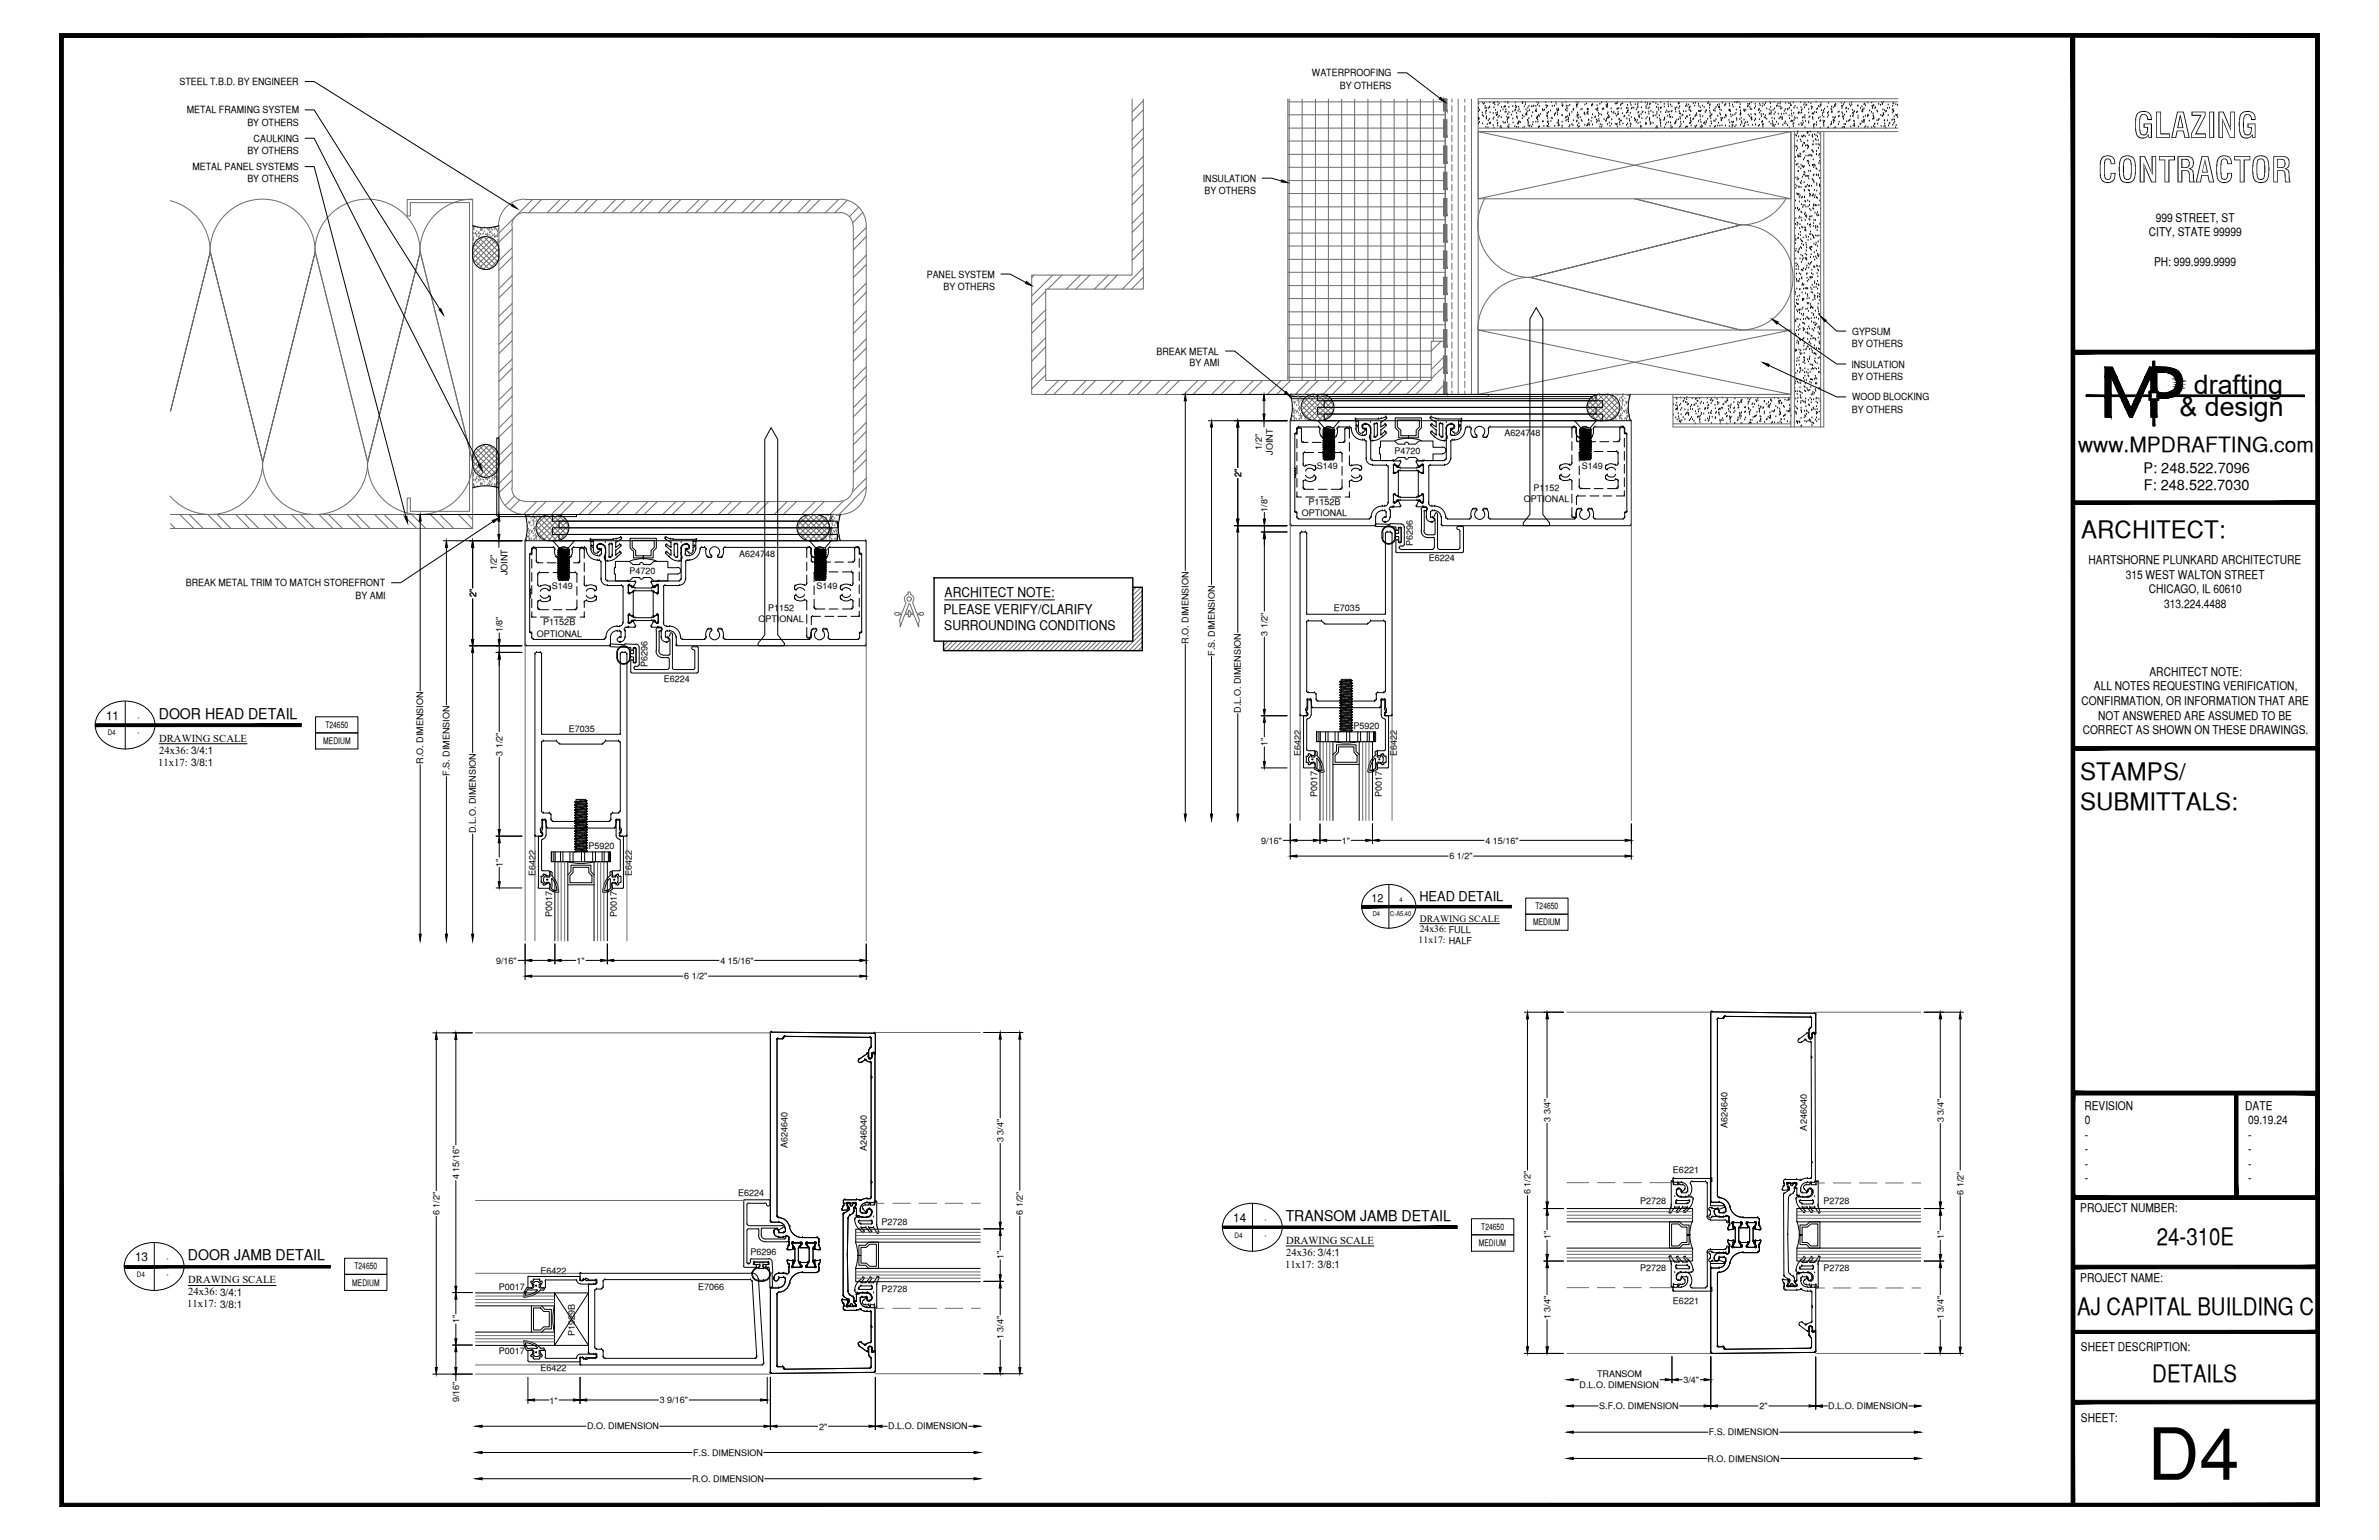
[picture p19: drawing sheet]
<svg xmlns="http://www.w3.org/2000/svg" width="432mm" height="279mm" viewBox="0 0 432 279" stroke-linecap="round" stroke-linejoin="round" font-family="sans-serif">
<defs><g id="words">
<text font-size="13.1" x="389.8" y="268.5">D4</text>
<g font-size="6.3">
<text x="387.2" y="25">GLAZING</text>
<text x="380.8" y="33.1">CONTRACTOR</text>
</g>
<g font-size="4.9">
<text x="398.2" y="71.5">drafting</text>
<text x="395.6" y="75.5">&amp; design</text>
</g>
<g font-size="4.4">
<text x="377.8" y="97.5">ARCHITECT:</text>
<text x="377.6" y="141.5">STAMPS/</text>
<text x="377.6" y="146.9">SUBMITTALS:</text>
<text x="391.5" y="225.8">24-310E</text>
<text x="377" y="238.5">AJ CAPITAL BUILDING C</text>
<text x="390.7" y="250.7">DETAILS</text>
</g>
<text font-size="3.8" x="377.2" y="82">www.MPDRAFTING.com</text>
<g font-size="2.7">
<text x="28.8" y="130.4">DOOR HEAD DETAIL</text>
<text x="233.4" y="221.5">TRANSOM JAMB DETAIL</text>
<text x="34.1" y="228.7">DOOR JAMB DETAIL</text>
</g>
<g font-size="2.6">
<text x="389.1" y="85.8">P: 248.522.7096</text>
<text x="389.1" y="89">F: 248.522.7030</text>
</g>
<g font-size="2.4">
<text x="171.3" y="111.3">PLEASE VERIFY/CLARIFY</text>
<text x="171.4" y="108.3">ARCHITECT NOTE:</text>
<text x="171.4" y="114.3">SURROUNDING CONDITIONS</text>
<text x="257.6" y="163.4">HEAD DETAIL</text>
</g>
<g font-size="2.2">
<text x="391.3" y="40.2">999 STREET, ST</text>
<text x="390" y="42.9">CITY, STATE 99999</text>
<text x="391" y="48.2">PH: 999.999.9999</text>
<text x="379.1" y="102.3">HARTSHORNE PLUNKARD ARCHITECTURE</text>
<text x="385.8" y="105">315 WEST WALTON STREET</text>
<text x="390" y="107.6">CHICAGO, IL 60610</text>
<text x="392.8" y="110.3">313.224.4488</text>
<text x="380" y="125.2">ALL NOTES REQUESTING VERIFICATION,</text>
<text x="390.1" y="122.6">ARCHITECT NOTE:</text>
<text x="19.2" y="130.6">11</text>
<text x="377.8" y="127.9">CONFIRMATION, OR INFORMATION THAT ARE</text>
<text x="380.8" y="130.6">NOT ANSWERED ARE ASSUMED TO BE</text>
<text x="378" y="133.2">CORRECT AS SHOWN ON THESE DRAWINGS.</text>
<text x="378.3" y="201.3">REVISION</text>
<text x="378.4" y="204">0</text>
<text x="407.5" y="201.3">DATE</text>
<text x="408" y="204">09.19.24</text>
<text x="378.4" y="206.6">-</text>
<text x="378.4" y="209.2">-</text>
<text x="408" y="206.6">-</text>
<text x="408" y="209.2">-</text>
<text x="378.4" y="211.9">-</text>
<text x="378.4" y="214.5">-</text>
<text x="408" y="211.9">-</text>
<text x="408" y="214.5">-</text>
<text x="223.8" y="221.7">14</text>
<text x="377.6" y="219.9">PROJECT NUMBER:</text>
<text x="24.5" y="228.8">13</text>
<text x="377.6" y="232.5">PROJECT NAME:</text>
<text x="377.7" y="245.2">SHEET DESCRIPTION:</text>
<text x="377.7" y="257.9">SHEET:</text>
</g>
<text font-size="2" x="248.9" y="163.6">12</text>
<g font-size="1.9">
<text x="28.9" y="134.6">DRAWING SCALE</text>
<text x="28.9" y="136.7">24x36: 3/4:1</text>
<text x="28.7" y="138.9">11x17: 3/8:1</text>
<text x="233.4" y="225.7">DRAWING SCALE</text>
<text x="233.4" y="227.8">24x36: 3/4:1</text>
<text x="34.2" y="232.8">DRAWING SCALE</text>
<text x="233.2" y="230">11x17: 3/8:1</text>
<text x="34" y="237.2">11x17: 3/8:1</text>
<text x="34.2" y="234.9">24x36: 3/4:1</text>
</g>
<g font-size="1.8">
<text x="32.6" y="15.5">STEEL T.B.D. BY ENGINEER</text>
<text x="238.1" y="13.8">WATERPROOFING</text>
<text x="243.2" y="16.1">BY OTHERS</text>
<text x="33.9" y="20.6">METAL FRAMING SYSTEM</text>
<text x="44.9" y="22.8">BY OTHERS</text>
<text x="44.9" y="27.9">BY OTHERS</text>
<text x="46" y="25.7">CAULKING</text>
<text x="34.9" y="30.9">METAL PANEL SYSTEMS</text>
<text x="44.9" y="33.1">BY OTHERS</text>
<text x="218.3" y="33">INSULATION</text>
<text x="218.6" y="35.2">BY OTHERS</text>
<text x="168.2" y="50.4">PANEL SYSTEM</text>
<text x="171.3" y="52.6">BY OTHERS</text>
<text x="209.9" y="64.3">BREAK METAL</text>
<text x="336.1" y="62.9">BY OTHERS</text>
<text x="336.2" y="60.8">GYPSUM</text>
<text x="215.9" y="66.5">BY AMI</text>
<text x="336" y="66.7">INSULATION</text>
<text x="336.1" y="68.9">BY OTHERS</text>
<text x="336.1" y="74.9">BY OTHERS</text>
<text x="336.2" y="72.6">WOOD BLOCKING</text>
<text x="33.7" y="106.4">BREAK METAL TRIM TO MATCH STOREFRONT</text>
<text x="64.5" y="108.6">BY AMI</text>
<text x="257.7" y="167.2">DRAWING SCALE</text>
<text x="257.5" y="171.1">11x17: HALF</text>
<text x="257.7" y="169.2">24x36: FULL</text>
</g>
<g font-size="1.6">
<text x="229" y="81.6" transform="rotate(-90 229 81.6)">1/2&quot;</text>
<text x="231" y="82.5" transform="rotate(-90 231 82.5)">JOINT</text>
<text x="253.1" y="82.4">P4720</text>
<text x="273" y="79.2">A624748</text>
<text x="225.3" y="86.6" transform="rotate(-90 225.3 86.6)">2&quot;</text>
<text x="239" y="85.1">S149</text>
<text x="278.3" y="89.1">P1152</text>
<text x="287.1" y="85.1">S149</text>
<text x="230.1" y="92.8" transform="rotate(-90 230.1 92.8)">1/8&quot;</text>
<text x="236.3" y="93.7">OPTIONAL</text>
<text x="237.5" y="91.7">P1152B</text>
<text x="276.6" y="91.1">OPTIONAL</text>
<text x="134.2" y="101">A624748</text>
<text x="256.4" y="99.1" transform="rotate(-90 256.4 99.1)">P6296</text>
<text x="259.3" y="101.9">E6224</text>
<text x="90.2" y="103.4" transform="rotate(-90 90.2 103.4)">1/2&quot;</text>
<text x="92.1" y="104.3" transform="rotate(-90 92.1 104.3)">JOINT</text>
<text x="100.1" y="106.9">S149</text>
<text x="114.2" y="104.2">P4720</text>
<text x="148.2" y="106.9">S149</text>
<text x="86.4" y="108.4" transform="rotate(-90 86.4 108.4)">2&quot;</text>
<text x="98.6" y="113.5">P1152B</text>
<text x="137.7" y="112.9">OPTIONAL</text>
<text x="139.4" y="110.9">P1152</text>
<text x="242.1" y="110.9">E7035</text>
<text x="91.2" y="114.7" transform="rotate(-90 91.2 114.7)">1/8&quot;</text>
<text x="97.4" y="115.5">OPTIONAL</text>
<text x="215.7" y="116.8" transform="rotate(-90 215.7 116.8)">R.O. DIMENSION</text>
<text x="220.5" y="118.9" transform="rotate(-90 220.5 118.9)">F.S. DIMENSION</text>
<text x="230.1" y="115.3" transform="rotate(-90 230.1 115.3)">3 1/2&quot;</text>
<text x="117.5" y="121" transform="rotate(-90 117.5 121)">P6296</text>
<text x="120.5" y="123.7">E6224</text>
<text x="225.2" y="129.3" transform="rotate(-90 225.2 129.3)">D.L.O. DIMENSION</text>
<text x="58.7" y="135">MEDIUM</text>
<text x="59.1" y="132.1">T24650</text>
<text x="91.2" y="137.1" transform="rotate(-90 91.2 137.1)">3 1/2&quot;</text>
<text x="103.3" y="132.7">E7035</text>
<text x="230.1" y="135.4" transform="rotate(-90 230.1 135.4)">1&quot;</text>
<text x="236.1" y="137.1" transform="rotate(-90 236.1 137.1)">E6422</text>
<text x="245.7" y="132.3">P5920</text>
<text x="253.6" y="137.1" transform="rotate(-90 253.6 137.1)">E6422</text>
<text x="76.8" y="138.6" transform="rotate(-90 76.8 138.6)">R.O. DIMENSION</text>
<text x="81.6" y="140.8" transform="rotate(-90 81.6 140.8)">F.S. DIMENSION</text>
<text x="239.1" y="144.6" transform="rotate(-90 239.1 144.6)">P0017</text>
<text x="250.8" y="144.6" transform="rotate(-90 250.8 144.6)">P0017</text>
<text x="86.4" y="151.1" transform="rotate(-90 86.4 151.1)">D.L.O. DIMENSION</text>
<text x="106.8" y="154.1">P5920</text>
<text x="228.9" y="153">9/16&quot;</text>
<text x="243.5" y="153">1&quot;</text>
<text x="263.1" y="155.9">6 1/2&quot;</text>
<text x="269.6" y="153">4 15/16&quot;</text>
<text x="91.2" y="157.2" transform="rotate(-90 91.2 157.2)">1&quot;</text>
<text x="97.2" y="158.9" transform="rotate(-90 97.2 158.9)">E6422</text>
<text x="114.7" y="158.9" transform="rotate(-90 114.7 158.9)">E6422</text>
<text x="100.2" y="166.4" transform="rotate(-90 100.2 166.4)">P0017</text>
<text x="112" y="166.4" transform="rotate(-90 112 166.4)">P0017</text>
<text x="278.3" y="167.9">MEDIUM</text>
<text x="278.7" y="165">T24650</text>
<text x="90" y="174.8">9/16&quot;</text>
<text x="104.6" y="174.9">1&quot;</text>
<text x="124.2" y="177.7">6 1/2&quot;</text>
<text x="130.7" y="174.8">4 15/16&quot;</text>
<text x="281.4" y="203.5" transform="rotate(-90 281.4 203.5)">3 3/4&quot;</text>
<text x="352.8" y="203.6" transform="rotate(-90 352.8 203.6)">3 3/4&quot;</text>
<text x="142.9" y="208.3" transform="rotate(-90 142.9 208.3)">A624640</text>
<text x="157.4" y="208.8" transform="rotate(-90 157.4 208.8)">A246040</text>
<text x="182.1" y="207.3" transform="rotate(-90 182.1 207.3)">3 3/4&quot;</text>
<text x="313.6" y="204.7" transform="rotate(-90 313.6 204.7)">A624640</text>
<text x="328" y="205.1" transform="rotate(-90 328 205.1)">A246040</text>
<text x="83.3" y="213.9" transform="rotate(-90 83.3 213.9)">4 15/16&quot;</text>
<text x="303.7" y="212.8">E6221</text>
<text x="79.8" y="220.5" transform="rotate(-90 79.8 220.5)">6 1/2&quot;</text>
<text x="134" y="217">E6224</text>
<text x="185.7" y="220.4" transform="rotate(-90 185.7 220.4)">6 1/2&quot;</text>
<text x="277.8" y="216.7" transform="rotate(-90 277.8 216.7)">6 1/2&quot;</text>
<text x="297.7" y="218.4">P2728</text>
<text x="331" y="218.4">P2728</text>
<text x="356.4" y="216.7" transform="rotate(-90 356.4 216.7)">6 1/2&quot;</text>
<text x="136.2" y="227.8">P6296</text>
<text x="160" y="222.2">P2728</text>
<text x="268.4" y="226.1">MEDIUM</text>
<text x="268.9" y="223.2">T24650</text>
<text x="281.4" y="224.9" transform="rotate(-90 281.4 224.9)">1&quot;</text>
<text x="352.8" y="224.9" transform="rotate(-90 352.8 224.9)">1&quot;</text>
<text x="63.9" y="233.2">MEDIUM</text>
<text x="64.3" y="230.3">T24650</text>
<text x="90.6" y="234">P0017</text>
<text x="98.1" y="231.2">E6422</text>
<text x="182.1" y="228.5" transform="rotate(-90 182.1 228.5)">1&quot;</text>
<text x="297.7" y="230.6">P2728</text>
<text x="331" y="230.6">P2728</text>
<text x="126.7" y="234.1">E7066</text>
<text x="160" y="234.3">P2728</text>
<text x="281.4" y="239.3" transform="rotate(-90 281.4 239.3)">1 3/4&quot;</text>
<text x="303.7" y="236.5">E6221</text>
<text x="352.8" y="239.3" transform="rotate(-90 352.8 239.3)">1 3/4&quot;</text>
<text x="83.3" y="240.1" transform="rotate(-90 83.3 240.1)">1&quot;</text>
<text x="90.6" y="245.7">P0017</text>
<text x="104.3" y="242.4" transform="rotate(-90 104.3 242.4)">P1929B</text>
<text x="182.1" y="243" transform="rotate(-90 182.1 243)">1 3/4&quot;</text>
<text x="98.1" y="248.7">E6422</text>
<text x="286.7" y="251.9">D.L.O. DIMENSION</text>
<text x="289.9" y="249.9">TRANSOM</text>
<text x="305.6" y="250.9">3/4&quot;</text>
<text x="83.3" y="254.4" transform="rotate(-90 83.3 254.4)">9/16&quot;</text>
<text x="99.8" y="254.6">1&quot;</text>
<text x="119.8" y="254.6">3 9/16&quot;</text>
<text x="290.3" y="255.7">S.F.O. DIMENSION</text>
<text x="319.3" y="255.7">2&quot;</text>
<text x="331.9" y="255.7">D.L.O. DIMENSION</text>
<text x="106.6" y="259.3">D.O. DIMENSION</text>
<text x="148.7" y="259.4">2&quot;</text>
<text x="161.2" y="259.3">D.L.O. DIMENSION</text>
<text x="310.1" y="260.4">F.S. DIMENSION</text>
<text x="125.6" y="268.9">R.O. DIMENSION</text>
<text x="125.8" y="264.1">F.S. DIMENSION</text>
<text x="309.9" y="265.2">R.O. DIMENSION</text>
</g>
<g font-size="1.3">
<text x="25" y="130.6">-</text>
<text x="19.6" y="133.4">D4</text>
<text x="25" y="133.4">-</text>
<text x="229.5" y="221.7">-</text>
<text x="224.1" y="224.5">D4</text>
<text x="229.5" y="224.5">-</text>
<text x="24.8" y="231.7">D4</text>
<text x="30.2" y="228.8">-</text>
<text x="30.2" y="231.7">-</text>
</g>
<g font-size="1.2">
<text x="249.2" y="166.2">D4</text>
<text x="252.3" y="166.2">C-A5.40</text>
<text x="254" y="163.6">4</text>
</g>
</g></defs>
<!-- layer: SURROUNDING CONDITIONS -->
<g fill="none" stroke="#6c6c6c" stroke-width=".18">
<path d="M205.5 18v31.9h-18.2v21.7h75v-9.7h-2.5v7.1h-70v-16.5h17.7v-34.5M207.5 18.3l-2 2M207.5 19.9l-2 2.1M233.7 18.5h28.6M233.7 18v51M234 18v51M236.3 18v51M238.8 18v51M241.1 18v51M243.5 18v51M245.9 18v51M248.3 18v51"/>
<path d="M250.6 18v51M253 18v51M255.4 18v51M257.8 18v51l-2.5 2.6M260.2 18v43.9M262 18h.6M263.5 18v.5M263.5 19.2v1.1M264.7 18v53.6M265.9 18v.5M265.9 19.2v1.1M267.1 18v53.6"/>
<path d="M268.3 18v53.6h-6v-53.6v53.6h-28.6M268.3 18.5h76.2M268.3 17.9h76.2M30.9 36.4a9.6 9.6 0 0 1 7.3 9.3M73.9 36.2h11.9v57.1h-11.9v-2.9h.6v2.4h10.7v-56h-10.7v2.4h-.6zM85.8 36.1a9.6 9.6 0 0 0-9.6 9.6M95.3 36.1a4.8 4.8 0 0 0-4.8 4.8M95.3 38.5a2.38 2.38 0 0 0-2.4 2.4M95.3 36.2h57.2M95.3 38.6h57.2M96.6 36.2l-6 6.1M98.3 36.2l-2.4 2.4"/>
<path d="M101.7 36.2l-2.4 2.4M103.4 36.2l-2.4 2.4M106.7 36.2l-2.4 2.4M108.4 36.2l-2.4 2.4M111.8 36.2l-2.4 2.4M113.5 36.2l-2.4 2.4M116.8 36.2l-2.4 2.4M118.5 36.2l-2.4 2.4M121.9 36.2l-2.4 2.4M123.6 36.2l-2.4 2.4M126.9 36.2l-2.4 2.4M128.7 36.2l-2.5 2.4"/>
<path d="M132 36.2l-2.4 2.4M133.7 36.2l-2.4 2.4M137 36.2l-2.3 2.4M138.7 36.2l-2.4 2.4M142.1 36.2l-2.4 2.4M143.8 36.2l-2.4 2.4M147.1 36.2l-2.3 2.4M148.8 36.2l-2.4 2.4M152.2 36.2l-2.4 2.4M152.4 36.1a4.8 4.8 0 0 1 4.8 4.8M152.4 38.5a2.38 2.38 0 0 1 2.4 2.4M153.7 36.4l-2.2 2.2"/>
<path d="M155.8 37.6l-1.6 1.7M156.6 38.5l-1.8 1.9M207.5 23.3l-2 2M207.5 28.4l-2 2M207.5 33.4l-2 2M207.5 38.5l-2 2M207.5 25l-2 2.1M207.5 30l-2 2.1M207.5 35.1l-2 2M233.7 39.9h28.6M233.7 37.5h28.6M233.7 35.1h28.6"/>
<path d="M233.7 32.8h28.6M233.7 30.4h28.6M233.7 28h28.6M233.7 25.6h28.6M233.7 23.2h28.6M233.7 20.8h28.6M263.5 21v1.2M263.5 22.7v1.2M263.5 24.5v1.2M263.5 26.3v1.2M263.5 28.1v1.2M263.5 29.8v1.3"/>
<path d="M263.5 31.7v1.1M263.5 33.5v1.1M263.5 35.2v1.2M263.5 37v1.2M263.5 38.8v1.2M265.9 21v1.2M265.9 22.7v1.2M265.9 24.5v1.2M265.9 26.3v1.2M265.9 28.1v1.2M265.9 29.8v1.3M265.9 31.7v1.1"/>
<path d="M265.9 33.5v1.1M265.9 35.2v1.2M265.9 37v1.2M265.9 38.8v1.2M268.3 23.9h56.8v12.2h-56.8zM268.3 23.2h76.2M268.3 36.1l56.8-12.2v53.6M268.3 23.9l56.8 12.2M268.3 23.9h76.2M269.5 36a9.6 9.6 0 0 0 8.3 14.4M296.7 36.1l19.2 4.7M324.2 36a9.6 9.6 0 0 1-8.3 4.8"/>
<path d="M325.7 23.9v53.6M330.5 23.9v53.6M331 23.9v53.6h-27.3v-5.9h21.4M38.1 45.7a9.6 9.6 0 0 1 9.6-9.6 9.6 9.6 0 0 1 9.5 9.6M38.2 45.7l-7.3 29 7.3-29M57.1 45.7a9.6 9.6 0 0 1 9.6-9.6 9.6 9.6 0 0 1 9.6 9.6M57.2 45.7l9.5 38.1a9.6 9.6 0 0 1-9.5 9.5 9.6 9.6 0 0 1-9.6-9.5M57.2 45.7l-9.5 38.1 9.5-38.1M76.3 45.7l9.5 38.1a9.6 9.6 0 0 1-9.6 9.5 9.6 9.6 0 0 1-9.5-9.5M76.3 45.7l-9.6 38.1 9.6-38.1M85.9 46.9l1.9 2M85.9 45l3.6 3.5"/>
<path d="M86.1 44.2l3.9 3.9M86.5 43.6l3.9 3.9M87.1 43.2l3.5 3.5M87.7 43l-1.8 1.8M87.8 43l2.8 2.7M88.7 43l-2.9 2.9 3 2.9 1.7-1.7M88.8 43.1l1.7 1.5M89.4 43.3l-3.5 3.6M89.9 43.7l-3.9 3.9M90.4 44.3l-3.9 3.9M90.6 41v47.6M90.6 45.1l-3.5 3.5"/>
<path d="M90.6 46l-2.8 2.8M93 45l-2.4 2.3M93 50l-2.4 2.4M93 55.1l-2.4 2.3M93 41.6l-2.4 2.3M93 46.6l-2.4 2.4M93 51.7l-2.4 2.3M93 56.7l-2.4 2.4M93 41v47.6M154.9 41v47.6M157.2 41.3l-2.3 2.3M157.2 46.3l-2.3 2.4"/>
<path d="M157.2 51.4l-2.3 2.3M157.2 56.4l-2.3 2.4M157.2 42.9l-2.3 2.4M157.2 48l-2.3 2.4M157.2 53l-2.3 2.4M157.2 58.1l-2.3 2.4M157.2 41v47.6M187.7 49.9l-.4 .5M189.8 56.2l-2.5 2.5M189.8 52.8l-2.5 2.6M189.8 57.9l-2.5 2.6M191.1 49.9l-3.8 3.8"/>
<path d="M192.7 49.9l-2.5 2.6M196.1 49.9l-2.6 2.6M197.8 49.9l-2.5 2.6M201.2 49.9l-2.6 2.6M202.8 49.9l-2.5 2.6M207.5 43.5l-2 2M207.5 48.6l-3.8 3.9M207.5 40.1l-2 2.1M207.5 45.2l-2 2M207.5 50.3l-2.1 2.2M233.7 58.9h28.6M233.7 56.6h28.6"/>
<path d="M233.7 54.2h28.6M233.7 51.8h28.6M233.7 49.4h28.6M233.7 47.1h28.6M233.7 44.6h28.6M233.7 42.3h28.6M263.5 40.6v1.2M263.5 42.4v1.2M263.5 44.1v1.2M263.5 46v1.1M263.5 47.8v1.1M263.5 49.5v1.2"/>
<path d="M263.5 51.3v1.2M263.5 53.1v1.2M263.5 54.9v1.2M263.5 56.6v1.2M263.5 58.4v1.2M265.9 40.6v1.2M265.9 42.4v1.2M265.9 44.1v1.2M265.9 46v1.1M265.9 47.8v1.1M265.9 49.5v1.2M265.9 51.3v1.2"/>
<path d="M265.9 53.1v1.2M265.9 54.9v1.2M265.9 56.6v1.2M265.9 58.4v1.2M268.3 59.9l56.8 11.7h-56.8l56.8-11.7v11.7h-56.8v-11.7h56.8M277.8 50.3a9.6 9.6 0 0 0-9.6 9.5M277.8 50.4l38.1-9.6-38.1 9.6M277.8 50.4l38.1 9.5M315.9 40.8a9.6 9.6 0 0 1 9.5 9.5 9.6 9.6 0 0 1-9.5 9.6M93 60.1l-2.4 2.4M93 65.2l-2.4 2.3M93 70.2l-2.4 2.4"/>
<path d="M93 75.2l-2.4 2.5M93 61.8l-2.4 2.3M93 66.8l-2.4 2.4M93 71.9l-2.4 2.4M93 77l-2.4 2.3M157.2 61.5l-2.3 2.4M157.2 66.5l-2.3 2.4M157.2 71.6l-2.3 2.4M157.2 76.6l-2.3 2.4M157.2 63.2l-2.3 2.3M157.2 68.2l-2.3 2.4M157.2 73.3l-2.3 2.3"/>
<path d="M157.2 78.3l-2.3 2.4M189.8 61.3l-2.5 2.5M189.8 66.3l-2.5 2.6M189.8 62.9l-2.5 2.6M189.8 68l-2.5 2.5M192.2 69l-2.6 2.6M193.8 69l-2.5 2.6M197.2 69l-2.5 2.6M198.9 69l-2.6 2.6M202.2 69l-2.5 2.6M204 69l-2.6 2.6M207.3 69l-2.5 2.6"/>
<path d="M209 69l-2.6 2.6M212.3 69l-2.5 2.6M214.1 69l-2.6 2.6M217.4 69l-2.5 2.6M219.1 69l-2.6 2.6M222.4 69l-2.5 2.6M224.2 69l-2.6 2.6M227.5 69l-2.5 2.6M229.2 69l-2.6 2.6M232.5 69l-2.5 2.6M233.7 68.5h21.4M233.7 66.1h21.4"/>
<path d="M233.7 63.7h21.4M233.7 61.3h21.4M234.3 69l-2.6 2.6M236.2 74.4l2.9-2.8 3 2.9-1.8 1.8M236.2 73.5l2.8 2.8M236.3 74.6l1.6 1.6M236.5 72.8l3.5 3.5M236.9 72.3l3.8 3.8M237.4 71.8l3.9 3.9M237.6 69l-2.5 2.6M238.1 71.6l-1.9 1.9M238.2 71.6l3.5 3.6"/>
<path d="M239.3 69l-2.6 2.6M240.2 71.6l1.9 1.9M240.9 71.8l-4 3.9M241.4 72.2l-3.8 3.9M241.8 72.8l-3.5 3.5M242.1 73.5l-2.8 2.8M242.6 69l-6.1 6.1M244.3 69l-2.5 2.6M247.7 69l-2.5 2.6M249.4 69l-2.5 2.6M252.8 69l-2.5 2.6M254.4 69l-2.5 2.6"/>
<path d="M255.1 68.5h4.7M255.1 66.1h4.7M255.1 61.3h7.2M259.5 69l-2.5 2.6M259.8 61.9v.1M261.6 61.9l-1.8 1.8h-4.7M262.3 64.5l-2.5 2.6M262.3 69.6l-2 2M262.3 66.2l-2.5 2.5M262.3 71.2l-.3 .4M263.5 60.3v1.1M263.5 62v1.2"/>
<path d="M263.5 63.8v1.2M263.5 65.6v1.2M263.5 67.4v1.2M263.5 69.2v1.2M263.5 70.9v.7M265.9 60.3v1.1M265.9 62v1.2M265.9 63.8v1.2M265.9 65.6v1.2M265.9 67.4v1.2M265.9 69.2v1.2M265.9 70.9v.7"/>
<path d="M288.1 73.5l2.8 2.8M288.4 72.8l3.5 3.5M288.8 72.2l3.9 3.9M289.4 71.8l3.8 3.9M290.1 71.6l-2 1.9M290.1 71.6l3.6 3.5M292 71.6l-3.6 3.6M292.1 71.6l1.8 1.9M292.7 71.8l-3.8 3.9M293.3 72.3l-3.9 3.8M293.8 72.8l-3.5 3.5M293.9 74.4l-2.8-2.8-3 2.9 1.8 1.8"/>
<path d="M293.9 74.6l-1.6 1.6M294 73.5l-2.8 2.8M303.7 76.9h21.4M303.7 72.1h21.4M30.9 93.3h54.9v2.6h-54.9M30.9 95l.9 .9M32.6 93.3l2.6 2.6M34.4 93.3l2.5 2.6M37.7 93.3l2.6 2.6M39.4 93.3l2.5 2.6M42.8 93.3l2.5 2.6M44.4 93.3l2.6 2.6"/>
<path d="M47.7 83.8l-9.5-38.1 9.5 38.1M47.7 83.8a9.6 9.6 0 0 1-6.3 9 9.6 9.6 0 0 1-10.5-2.8M47.8 93.3l2.6 2.6M49.5 93.3l2.6 2.6M52.9 93.3l2.5 2.6M54.5 93.3l2.6 2.6M57.9 93.3l2.6 2.6M59.6 93.3l2.6 2.6M63 93.3l2.5 2.6M64.6 93.3l2.6 2.6M68 93.3l2.5 2.6M69.7 93.3l2.6 2.6"/>
<path d="M73.1 93.3l2.5 2.6M74.7 93.3l2.6 2.6M78.1 93.3l2.5 2.6M79.8 93.3l2.6 2.6M83.2 93.3l2.5 2.6M84.8 93.2l1 1.1M85.9 84.7l1.8 1.9M85.9 82.7l3.5 3.6M86 82l3.9 3.9M86.5 81.4l3.9 3.9M87.1 81l3.5 3.5M87.8 80.7l2.8 2.9"/>
<path d="M87.8 80.7l-1.9 2M89.5 81l-3.6 3.6M90 81.5l-3.9 3.8M90.4 82.1l-3.9 3.8M90.5 82.5l-1.7-1.7-3 2.9 2.9 2.9M90.5 84.9l-1.7 1.7M90.5 88.6a4.8 4.8 0 0 0 4.8 4.7M90.6 83.8l-2.8 2.8M90.6 82.9l-3.5 3.5M92.9 88.6a2.38 2.38 0 0 0 2.4 2.3M93 80.3l-2.4 2.4M93 85.3l-2.4 2.5"/>
<path d="M93 82l-2.4 2.4M93 87.1l-2.4 2.2M93.4 90l-1.7 1.7M94.3 90.7l-1.7 1.8M95.3 93.3h57.2M95.3 91h57.2M97.3 96.3l3-3 2.9 3-1.7 1.7M97.3 95.4l2.8 2.7M97.4 91l-2.3 2.3M97.4 96.4l1.6 1.6M97.6 94.6l3.5 3.5M98 94l3.9 3.9"/>
<path d="M98.6 93.7l3.8 3.8M99.1 91l-2.4 2.3M99.2 93.4l-1.9 1.8M99.3 93.4l3.6 3.6M101.2 93.4l-3.5 3.6M101.3 93.4l2 2M102 93.6l-4 3.9M102.5 91l-2.4 2.3M102.6 94l-3.9 3.9M102.9 94.6l-3.5 3.5M103.2 95.3l-2.8 2.8M104.1 91l-2.3 2.3"/>
<path d="M107.5 91l-2.3 2.3M109.2 91l-2.4 2.3M112.6 91l-2.4 2.3M114.2 91l-2.3 2.3M117.6 91l-2.3 2.3M119.3 91l-2.4 2.3M122.7 91l-2.4 2.3M124.4 91l-2.4 2.3M127.8 91l-2.5 2.3M129.4 91l-2.3 2.3M132.8 91l-2.4 2.3M134.5 91l-2.4 2.3"/>
<path d="M137.9 91l-2.5 2.3M139.5 91l-2.3 2.3M142.9 91l-2.4 2.3M144.6 91l-2.4 2.3M144.7 95.3l2.8 2.8M145 94.6l3.5 3.5M145.4 94l3.9 3.9M146 93.6l3.9 3.9M146.7 93.4l-2 2M146.7 93.4l3.6 3.6M148 91l-2.5 2.3M148.7 93.4l-3.7 3.6"/>
<path d="M148.7 93.4l1.9 1.8M149.4 93.7l-3.9 3.8M149.6 91l-2.3 2.3M149.9 94l-3.9 3.9M150.4 94.6l-3.5 3.5M150.5 96.4l-1.6 1.6M150.6 96.3l-2.9-3-3 3 1.8 1.7M150.6 95.4l-2.8 2.7M153 90.9l-2.4 2.4M154.8 88.6a2.38 2.38 0 0 1-2.4 2.3M157.2 88.6a4.8 4.8 0 0 1-4.8 4.7M157.2 81.7l-2.3 2.4"/>
<path d="M157.2 86.7l-2.4 2.5M157.2 83.4l-2.3 2.3M157.2 88.4l-4.9 4.9"/>
</g>
<!-- layer: MEDIUM_1 -->
<g fill="none" stroke="#000" stroke-width=".18">
<path d="M85.8 41l1.3 .3h1.4l2.1-.3M85.8 46.5a2.38 2.38 0 0 0 2.4 2.4 2.38 2.38 0 0 0 2.4-2.4M85.8 45.3a2.38 2.38 0 0 1 2.4-2.4 2.38 2.38 0 0 1 2.4 2.4M85.8 45.3v1.2M90.6 45.3v1.2M234.2 71.5l.4 2-.1 1.4-.3 1.4M238.5 71.5a2.38 2.38 0 0 0-2.3 2.4 2.38 2.38 0 0 0 2.3 2.4M238.6 71.6h1.2M238.6 76.3h1.2M239.7 71.5a2.38 2.38 0 0 1 2.4 2.4 2.38 2.38 0 0 1-2.4 2.4M253.2 79.9a6.8 6.8 0 0 1 4.8 0M253.2 75.8h4.8v1.8l-.6 .6v1.2h-1.7v-.3h1.3v-1.1l.6-.5v-1.3h-4v1.3l.7 .5v1.1h1.4v.5v-.2h-1.8v-1.2l-.7-.6z"/>
<path d="M290.4 71.5a2.38 2.38 0 0 0-2.4 2.4 2.38 2.38 0 0 0 2.4 2.4M290.4 71.6h1.3M290.4 76.3h1.3M291.6 71.5a2.38 2.38 0 0 1 2.4 2.4 2.38 2.38 0 0 1-2.4 2.4M295.9 71.5l-.4 2 .1 1.4 .3 1.4M85.8 88.5l1.3-.3 1.4-.1 2.1 .4M85.8 84.2a2.38 2.38 0 0 0 2.4 2.4 2.38 2.38 0 0 0 2.4-2.4M85.8 84.3a3.2 3.2 0 0 1 .9-3.1 2.38 2.38 0 0 1 2.5-.3 2.38 2.38 0 0 1 1.4 2.1v1.3M95.3 93.3l.4 2.1-.1 1.4-.3 1.3M99.7 93.3a2.38 2.38 0 0 0-2.4 2.4 2.38 2.38 0 0 0 2.4 2.4M99.7 93.3h1.2M99.7 98.1h1.2"/>
<path d="M100.9 93.3a2.38 2.38 0 0 1 2.4 2.4 2.38 2.38 0 0 1-2.4 2.4M114.4 97.7h4.7v1.7l-.5 .6v1.2h-1.8v-.4h1.4v-.9l.5-.6v-1.3h-4v1.3l.7 .6v.9h1.4v.6v-.2h-1.8v-1.2l-.6-.6zM147 93.3a2.38 2.38 0 0 0-2.3 2.4 2.38 2.38 0 0 0 2.3 2.4M147.1 93.3a3.1 3.1 0 0 1 2.9 .9 2.38 2.38 0 0 1 .3 2.6 2.38 2.38 0 0 1-2.1 1.3h-1.1M152.5 93.3l-.3 2.1v1.4l.3 1.3M114.4 101.8a6.8 6.8 0 0 1 4.7 0M241.9 136.9l.7-.6v-1.2h3.5v1.2l.6 .6M241.9 138.7h4.8M243 135.5h2.7v1l.6 .6v1.2h-4v-1.2l.7-.6zM103.1 158.7l.5-.6v-1.1h3.7v1.1l.5 .6M104 157.4h2.9v.9l.5 .6v1.2h-4v-1.2l.6-.6zM103.1 160.5h4.7"/>
<path d="M96.5 236.9v4.8M96.8 237.3h1.3l.6 .6h1v2.8h-1l-.6 .6h-1.3zM98.3 236.9l.6 .7h1.2v3.5h-1.2l-.6 .6M155.3 225.4a6.8 6.8 0 0 1 0 4.7M155.9 225.9h1.2l.6-.5h1.7v4.7h-1.7l-.6-.5h-1.2v-1.8h-.2h.6v1.4h.9l.7 .5h1.2v-4h-1.2l-.7 .6h-.9v1.5h-.4zM303 221.7h1.8l.6 .5h1.2v1.8h-.4v-1.4h-1l-.5-.5h-1.3v4h1.3l.5-.7h1v-1.4h.6h-.2v1.8h-1.2l-.6 .6h-1.8zM307.1 221.6a6.8 6.8 0 0 0 0 4.8M326.1 221.6a6.8 6.8 0 0 1 0 4.8M326.7 222.2h1.2l.6-.5h1.8v4.7h-1.8l-.6-.6h-1.2v-1.8h-.1h.5v1.4h.9l.7 .7h1.2v-4h-1.2l-.7 .5h-.9v1.4h-.4z"/>
</g>
<!-- layer: LIGHT_2 -->
<g fill="none" stroke="#6c6c6c" stroke-width=".18">
<path d="M85.9 42.3h.1M85.9 43.4h.1M85.9 44.3h.1M85.9 43.6h.1M86 41.6h.1M86 42.5h.1M86 41.7h.1M86 43.1h.1M86 41.4h.1M86 41.1h.1M86 41.3h.1M86.2 42.4h.1"/>
<path d="M86.2 41.1h.1M86.3 42.4h.1M86.4 43.6h.1M86.4 42.7h.1M86.6 42h.1M86.6 42.9h.1M86.6 42.6h.1M86.7 41.3h.1M86.9 42.4h.1M86.9 43.1h.1M86.9 42.2h.1M87.1 42.9h.1"/>
<path d="M87.1 42.5h.1M87.2 42.5h.1M87.2 41.6h.1M87.2 41.8h.1M87.4 41.7h.1M87.4 41.8h.1M87.5 42.5h.1M87.5 41.7h.1M87.8 42.4h.1M87.9 42h.1M87.9 41.3h.1M88.1 42.6h.1"/>
<path d="M88.4 42.7h.1M88.5 42.5h.1M88.5 41.6h.1M88.5 42.9h.1M88.6 41.5h.1M88.7 41.8h.1M88.8 42.7h.1M88.8 41.5h.1M88.8 42.2h.1M88.9 41.7h.1M89 42.2h.1M89.1 43h.1"/>
<path d="M89.1 42.1h.1M89.2 41.5h.1M89.3 42.4h.1M89.3 41.8h.1M89.4 42.8h.1M89.7 42.8h.1M89.7 41.3h.1M89.7 42.5h.1M89.7 41.7h.1M89.8 43.1h.1M89.9 41.6h.1M89.9 43.1h.1"/>
<path d="M89.9 41.3h.1M90 42.9h.1M90.1 41.7h.1M90.2 43.9h.1M90.2 41.8h.1M90.3 43h.1M90.3 42.1h.1M90.3 44.1h.1M90.3 42.7h.1M90.4 41.1h.1M90.4 43.6h.1M90.4 42.5h.1"/>
<path d="M90.4 41.7h.1M90.5 44.1h.1M90.5 41.7h.1M234.3 71.8h.1M234.4 76.1h.1M234.4 72h.1M234.5 75.4h.1M234.5 72.4h.1M234.5 75.6h.1M234.6 73.7h.1M234.6 75.6h.1M234.6 71.8h.1"/>
<path d="M234.6 71.7h.1M234.7 74.3h.1M234.7 74.5h.1M234.8 74.9h.1M234.8 73h.1M234.8 71.8h.1M234.8 74.2h.1M234.8 75.6h.1M234.9 75.5h.1M234.9 75.8h.1M234.9 76.3h.1M234.9 76.1h.1"/>
<path d="M234.9 74.7h.1M234.9 73.2h.1M234.9 71.7h.1M235 75.1h.1M235 73.2h.1M235.1 75.9h.1M235.1 74.5h.1M235.1 73h.1M235.3 72.3h.1M235.3 73.6h.1M235.3 74.9h.1M235.3 76.1h.1"/>
<path d="M235.4 74.7h.1M235.5 74.6h.1M235.5 72.7h.1M235.5 71.6h.1M235.6 71.9h.1M235.6 75h.1M235.6 73.5h.1M235.6 72h.1M235.7 74.2h.1M235.7 71.7h.1M235.7 72.6h.1M235.7 72.8h.1"/>
<path d="M235.8 73h.1M235.8 75.4h.1M235.8 73.2h.1M235.8 76.1h.1M235.8 73.9h.1M235.8 72.3h.1M235.9 74.1h.1M235.9 74.5h.1M235.9 76h.1M235.9 72.2h.1M236 75.2h.1M236 75.4h.1"/>
<path d="M236.1 75.8h.1M236.2 72.3h.1M236.2 74.3h.1M236.2 75.8h.1M236.2 72.8h.1M236.2 74.8h.1M236.2 76h.1M236.3 75.6h.1M236.3 72.6h.1M236.3 71.7h.1M236.7 71.7h.1M236.9 72.1h.1"/>
<path d="M236.9 76.1h.1M236.9 71.6h.1M237.2 76h.1M237.4 76h.1M237.4 76.3h.1M237.6 71.6h.1M292.6 71.6h.1M292.8 76h.1M292.8 76.3h.1M293.1 76h.1M293.3 72.1h.1M293.3 76.1h.1"/>
<path d="M293.3 71.6h.1M293.6 71.7h.1M293.8 71.7h.1M293.9 75.6h.1M293.9 74.8h.1M293.9 76h.1M293.9 72.6h.1M294 72.3h.1M294.1 75.8h.1M294.1 74.3h.1M294.1 72.8h.1M294.1 75.4h.1"/>
<path d="M294.2 75.2h.1M294.3 74.5h.1M294.3 72.2h.1M294.3 73.9h.1M294.3 74.1h.1M294.3 76h.1M294.3 72.3h.1M294.4 75.4h.1M294.4 76.1h.1M294.4 74.2h.1M294.4 73h.1M294.4 71.7h.1"/>
<path d="M294.4 72.8h.1M294.4 73.2h.1M294.5 72.6h.1M294.5 75h.1M294.5 73.5h.1M294.5 72h.1M294.6 71.9h.1M294.6 71.6h.1M294.7 74.6h.1M294.7 72.7h.1M294.8 74.7h.1M294.9 73.6h.1"/>
<path d="M294.9 74.9h.1M294.9 76.1h.1M295 72.3h.1M295.1 75.9h.1M295.1 74.5h.1M295.1 73h.1M295.1 73.2h.1M295.2 76.1h.1M295.2 74.7h.1M295.2 75.1h.1M295.2 73.2h.1M295.3 76.3h.1"/>
<path d="M295.3 73.2h.1M295.3 71.7h.1M295.3 73h.1M295.3 74.2h.1M295.3 75.5h.1M295.3 75.6h.1M295.3 75.8h.1M295.4 71.8h.1M295.4 74.9h.1M295.5 74.5h.1M295.5 74.3h.1M295.6 73.7h.1"/>
<path d="M295.6 71.7h.1M295.7 75.6h.1M295.7 71.8h.1M295.7 75.4h.1M295.7 72.4h.1M295.8 76.1h.1M295.8 71.8h.1M295.8 72h.1M85.9 87.2h.1M85.9 86.2h.1M85.9 85.2h.1M85.9 85.9h.1"/>
<path d="M86 88h.1M86 87.1h.1M86 87.9h.1M86 86.4h.1M86 88.2h.1M86 88.5h.1M86 88.3h.1M86.2 87.2h.1M86.2 88.5h.1M86.3 87.1h.1M86.4 86h.1M86.4 86.9h.1"/>
<path d="M86.6 87.6h.1M86.6 86.6h.1M86.6 86.9h.1M86.7 88.3h.1M86.9 87.1h.1M86.9 86.6h.1M86.9 87.3h.1M87.1 86.7h.1M87.1 87.1h.1M87.2 87.1h.1M87.2 88h.1M87.2 87.8h.1"/>
<path d="M87.4 87.9h.1M87.4 87.8h.1M87.5 87.1h.1M87.5 87.9h.1M87.8 87.1h.1M87.9 87.5h.1M87.9 88.2h.1M88.1 86.9h.1M88.4 86.9h.1M88.5 87.1h.1M88.5 88h.1M88.5 86.7h.1"/>
<path d="M88.6 88.1h.1M88.7 87.8h.1M88.8 86.9h.1M88.8 88.1h.1M88.8 87.4h.1M88.9 87.9h.1M89 87.4h.1M89.1 86.6h.1M89.1 87.5h.1M89.2 88.1h.1M89.3 87.1h.1M89.3 87.8h.1"/>
<path d="M89.4 86.8h.1M89.7 86.7h.1M89.7 88.3h.1M89.7 87h.1M89.7 87.9h.1M89.8 86.5h.1M89.9 87.9h.1M89.9 86.6h.1M89.9 88.3h.1M90 86.7h.1M90.1 87.9h.1M90.2 85.7h.1"/>
<path d="M90.2 87.8h.1M90.3 86.6h.1M90.3 87.5h.1M90.3 85.5h.1M90.3 86.9h.1M90.4 88.4h.1M90.4 85.9h.1M90.4 87h.1M90.4 87.9h.1M90.5 85.4h.1M90.5 87.9h.1M95.4 93.6h.1"/>
<path d="M95.5 97.9h.1M95.5 93.8h.1M95.6 97.2h.1M95.6 94.2h.1M95.6 97.5h.1M95.6 93.6h.1M95.7 95.5h.1M95.7 97.4h.1M95.8 93.5h.1M95.8 96.1h.1M95.8 96.4h.1M95.9 96.8h.1"/>
<path d="M95.9 94.8h.1M95.9 93.5h.1M95.9 96h.1M95.9 97.4h.1M96 97.3h.1M96 97.7h.1M96.1 98h.1M96.1 96.5h.1M96.1 95h.1M96.1 93.5h.1M96.1 95.1h.1M96.1 96.9h.1"/>
<path d="M96.2 97.8h.1M96.2 96.3h.1M96.2 94.8h.1M96.4 95.4h.1M96.4 94.1h.1M96.5 96.6h.1M96.5 97.9h.1M96.5 96.5h.1M96.6 96.4h.1M96.6 94.5h.1M96.6 93.4h.1M96.7 93.8h.1"/>
<path d="M96.8 94.4h.1M96.8 96.8h.1M96.8 95.3h.1M96.8 93.9h.1M96.8 96h.1M96.8 93.5h.1M96.8 94.7h.1M96.9 94.7h.1M96.9 97.3h.1M96.9 95.1h.1M96.9 97.9h.1M97 95.7h.1"/>
<path d="M97 94.1h.1M97 95.9h.1M97 96.3h.1M97 97.9h.1M97 94h.1M97.2 97h.1M97.2 97.2h.1M97.2 97.6h.1M97.3 94.1h.1M97.3 96.1h.1M97.3 97.6h.1M97.3 94.6h.1"/>
<path d="M97.3 96.6h.1M97.3 97.9h.1M97.4 97.4h.1M97.4 94.4h.1M97.4 97.3h.1M97.5 93.5h.1M97.8 93.5h.1M98 94h.1M98 97.9h.1M98 93.5h.1M98.3 97.8h.1M98.5 97.9h.1"/>
<path d="M98.5 98h.1M98.7 93.5h.1M149.2 93.5h.1M149.4 97.9h.1M149.4 98h.1M149.7 97.8h.1M149.9 94h.1M149.9 97.9h.1M149.9 93.5h.1M150.2 93.5h.1M150.4 93.5h.1M150.5 97.3h.1"/>
<path d="M150.6 96.6h.1M150.6 97.9h.1M150.6 97.4h.1M150.6 94.4h.1M150.6 94.1h.1M150.7 97.6h.1M150.7 96.1h.1M150.7 94.6h.1M150.7 97h.1M150.7 97.2h.1M150.9 96.3h.1M150.9 95.9h.1"/>
<path d="M150.9 94h.1M150.9 95.7h.1M150.9 97.9h.1M150.9 94.1h.1M151 97.3h.1M151 95.1h.1M151 97.9h.1M151.1 96h.1M151.1 94.7h.1M151.1 93.5h.1M151.1 94.4h.1M151.1 96.8h.1"/>
<path d="M151.1 95.3h.1M151.1 93.9h.1M151.2 93.8h.1M151.3 93.4h.1M151.3 96.4h.1M151.3 94.5h.1M151.4 96.5h.1M151.5 95.4h.1M151.5 94.1h.1M151.5 96.6h.1M151.5 97.9h.1M151.7 97.8h.1"/>
<path d="M151.7 96.3h.1M151.7 94.8h.1M151.8 95h.1M151.8 98h.1M151.8 96.5h.1M151.8 93.5h.1M151.8 96.9h.1M151.8 95.1h.1M151.9 97.7h.1M151.9 98h.1M152 94.8h.1M152 93.5h.1"/>
<path d="M152 96h.1M152 97.3h.1M152 97.4h.1M152 96.8h.1M152.1 96.4h.1M152.1 96.1h.1M152.2 95.5h.1M152.2 97.4h.1M152.2 93.5h.1M152.3 93.6h.1M152.3 97.2h.1M152.3 94.2h.1"/>
<path d="M152.3 97.5h.1M152.4 97.9h.1M152.4 93.9h.1M152.5 93.6h.1"/>
</g>
<!-- layer: NOTES -->
<g fill="#fff" stroke="#fff" stroke-width=".18">
<path d="M32 13.5v2.6l22.8-2.6zM32 16.1l22.8-2.6v2.6z"/>
<path d="M33.3 18.6v4.9l21.5-4.9zM33.3 23.5l21.5-4.9v4.9z"/>
<path d="M44.4 23.7v4.9l10.4-4.9zM44.4 28.6l10.4-4.9v4.9z"/>
<path d="M34.4 28.9v4.9l20.4-4.9zM34.4 33.8l20.4-4.9v4.9z"/>
<path d="M335.6 58.7v4.9l10.4-4.9zM335.6 63.6l10.4-4.9v4.9z"/>
<path d="M335.6 64.7v4.9l10.7-4.9zM335.6 69.6l10.7-4.9v4.9z"/>
<path d="M335.6 70.7v4.9l17.6-4.9zM335.6 75.6l17.6-4.9v4.9z"/>
<path d="M167.7 48.4v4.9l13.5-4.9zM167.7 53.3l13.5-4.9v4.9z"/>
<path d="M217.8 31v4.9l10.7-4.9zM217.8 35.9l10.7-4.9v4.9z"/>
<path d="M237.5 11.9v4.9l15.7-4.9zM237.5 16.8l15.7-4.9v4.9z"/>
<path d="M204.3 62.4v4.8l17.6-4.8zM204.3 67.2l17.6-4.8v4.8z"/>
<path d="M33.2 104.4v4.8l37.3-4.8zM33.2 109.2l37.3-4.8v4.8z"/>
</g>
<path d="M261.5 17.7l.8 .8-1.1-.5zM93 37l.9 .8-1.1-.5zM232.7 32.6l1 .5-1.2-.1zM79.7 56.2l.3-.2 .5 1.1zM186.3 51.1l1 .7-1.2-.4zM321.6 57.9l1.2 .5-.3 .4zM330.5 57.4l1 .7-.3 .3zM233.4 71l.8 .9-1-.6zM320 65.8l1.1 .3-.1 .4zM73.5 93.8l.4-.1 .1 1.2zM86.8 84.3l.4-.2 .3 1.2zM89.3 94.4l1.2-.4-.9 .8z" fill="#000" stroke="#000" stroke-width=".18"/>
<g fill="none" stroke="#000" stroke-width=".18">
<path d="M55.4 14.8h1.6l35.8 22.4M55.4 19.9h1.6l22.8 36.2M253.7 13.2h1.6l6.1 4.6M55.4 25.1h1.6l30 59.2M55.4 30.2h1.6l16.7 63.5M229.1 32.3h1.7l1.8 .5M181.7 49.7h1.6l2.9 1.5M322.6 58.6l10.8 7.4h1.6M331.3 58.2l2.1 1.9h1.6M222.4 63.7h1.7l9.2 7.5M321.1 66.3l12.3 5.7h1.6M89.5 94.6l-16.8 11.1h-1.6"/>
<path d="M171.4 108.8h20M57.3 130h7.7v3h-7.7zM57.3 133h7.7v2.9h-7.7zM276.9 162.9h7.7v3h-7.7zM276.9 165.9h7.7v2.9h-7.7zM62.5 228.3h7.7v2.9h-7.7zM62.5 231.2h7.7v2.9h-7.7zM267.1 221.1h7.7v2.9h-7.7zM267.1 224h7.7v3h-7.7z"/>
</g>
<!-- layer: MEDIUM_2 -->
<path d="M239.1 73.9h50.6v1.2h-50.6zM239.1 71.6h50.6v1.1h-50.6zM240.3 75.1h50.6v1.2h-50.6zM240.3 72.7h50.6v1.2h-50.6zM100.3 95.8h50.5v1.2h-50.5zM100.3 93.3h50.5v1.3h-50.5zM101.5 97h50.5v1.1h-50.5zM101.5 94.6h50.5v1.2h-50.5zM28.9 134.9h15.9M257.7 167.6h14.5M34.2 233.2h15.9M233.4 226.1h16" fill="none" stroke="#000" stroke-width=".18"/>
<!-- layer: FASTENERS -->
<g fill="none" stroke="#000" stroke-width=".18">
<path d="M278.8 55.8l1.2 2v35.5l1.2 1.6v.5h-4.7v-.5l1.2-1.6v-35.5zM140 77.6l1.2 2.1v35.5l1.2 1.5v.5h-4.8v-.5l1.2-1.5v-35.5zM235.4 77.9l.1-.2h.6l.1 .1v2.2M235.4 77.9h.1M235.4 77.9v1M235.4 79.7v1.6M235.7 77.7h.1M236 77.7h.1M236.2 77.9h.1M240.1 78.8l.6 .2M240.1 78.4l.6 .2M240.1 78l.6 .2"/>
<path d="M240.1 80l.6 .2M240.1 79.6l.6 .2M240.1 79.2l.6 .2M240.1 79.9l2 .4M240.1 79.5l2 .4M240.1 78.7l2 .4M240.1 78.3l2 .4M240.1 79.1l.7 .2M240.2 79.9v-.1l1.4 .2M240.2 78.4v-.1l1.4 .2M240.2 78h.7M240.2 78l.1 .2"/>
<path d="M240.2 79.1l.1 .3-.1 .2 .1 .2M240.2 78.7h.1M240.2 78.4h.1M240.2 78h.1M240.2 79.6h.1M240.2 79.5h.1M240.2 79.1h.1M240.2 79.5l1.4 .2M240.2 79.1l2 .4M240.2 78.7l1.4 .2M240.2 78.8l.1 .3M240.2 79.2h.1"/>
<path d="M240.2 77.9l1.3 .2M240.2 77.7l1.4 .3M240.2 80l1.4 .2M240.2 79.5l1.4 .3M240.2 79.2l1.4 .2M240.2 78.8l1.4 .2M240.2 78.4l1.4 .2M240.2 78l1.4 .2M240.3 77.9l.5 .2M240.3 77.9v.1M240.3 77.7h.1M240.3 79.8l1.7 .3z"/>
<path d="M240.3 79.4l1.7 .3zM240.3 79.1l1.7 .3zM240.3 78.6l1.7 .3zM240.3 78.2l1.7 .3zM240.3 77.9l1.7 .3zM240.3 77.7l1.8 .3M240.3 79h.1M240.3 78.2l-.1 .2 .1 .3-.1 .1M240.3 78.7h.1M240.3 78.3h.1M240.3 77.6v.3l-.1 .1M240.3 79.8l-.1 .1 .1 .4-.1 .1"/>
<path d="M240.3 79.9h.1M240.3 77.6h1.8M240.3 77.6l-1.1-1.3h3.9l-1 1.3M240.3 79.1h-.1M240.3 77.9h.1M240.3 79.4v.1M240.4 79.8l1.6 .3zM240.4 79.3l1.6 .3zM240.4 78.9l1.6 .3zM240.4 78.6l1.6 .3zM240.4 78.2l1.6 .3zM240.4 77.7l1.6 .3z"/>
<path d="M240.8 79.3l1.3 .2M240.8 78.1l1.3 .2M240.8 79.9l1.3 .2M240.8 79.4l1.3 .2M240.8 79l1.3 .2M240.8 78.6l1.3 .2M240.8 78.3l1.3 .2M241.5 78.9l.7 .2M241.5 78.1l.7 .2M241.5 79.7l.7 .2M241.5 79.1l.7 .2M241.5 78.2l.7 .2-.1 .1 .1 .2-.7-.2"/>
<path d="M241.5 78.6l.7 .2M241.5 79.8l.7 .2-.1 .1 .1 .2-.7-.2M241.5 79.4l.7 .2-.1 .1 .1 .2M241.6 78h.5M242.1 78.9h.1M242.1 78.6h.1M242.1 78.2h.1M242.1 77.6l.2 .4M242.1 79.8h.1M242.1 79.4h.1M242.1 78h.2M242.1 78.7l.2 .1"/>
<path d="M242.1 78.4h.2M242.1 79.9l.2 .1M242.2 78.9h-.1l.1 .2M242.2 78l-.1 .1 .1 .2M242.2 79.2l-.1 .1 .1 .2M242.2 78.8h-.1M242.2 78.4h-.1M242.2 79.6h.1M242.2 79.2h.1M242.2 78h-.1M244.1 77.9h.1M244.4 77.7h.1"/>
<path d="M244.6 77.7h.1M244.9 77.9l-.1-.2h-.6l-.1 .2v2.2l-.3 .2M244.9 77.9h.1M244.9 77.9v1.6M285.3 79.4v-1.7l.5-.2 .3 .2v2.3l.2 .1h.9M285.3 77.8h.1M285.6 77.5h.1M285.8 77.5h.1M286.1 79.9h.1M286.1 77.8h.1M286.7 78.8l.7 .2M286.7 78.4l.7 .2"/>
<path d="M286.7 78l.7 .2M286.7 80l.7 .2M286.7 79.6l.7 .2M286.7 79.2l.7 .2M286.8 79.9l1.9 .4M286.8 78.3l1.9 .4M286.8 79.1l.6 .2M286.8 79.9v-.1l1.4 .2M286.8 78.4v-.1l1.4 .2M286.8 78l.2 .2M286.8 79.1l.2 .3-.2 .2 .2 .2M286.8 78h.1"/>
<path d="M286.8 79.6h.1M286.8 79.1h.1M286.8 79.5l1.3 .3M286.8 79.2l1.3 .2M286.8 78.8l1.3 .2M286.8 79.5l1.4 .2M286.8 79.1l2 .4M286.8 78.7l1.4 .2M286.8 79.5l1.9 .4M286.8 78.7l1.9 .4M286.8 78.4l1.9 .4M286.8 78.8l.1 .3"/>
<path d="M286.8 79.2h.1M286.8 77.9l1.3 .2M286.8 77.7l2 .3M286.9 77.9l.5 .2M286.9 78.7h.1M286.9 78.3h.1M286.9 77.7l-.1 .3M286.9 77.9h-.1l.1 .1M286.9 77.7h.1M286.9 79.9h.1M286.9 77.6h1.8M286.9 77.6l-1.1-1.3h4l-1.1 1.3"/>
<path d="M286.9 79.1h-.1M286.9 79.4v.1M286.9 77.6l-.1 .1M286.9 79.8l1.7 .3zM286.9 79.3l1.7 .3zM286.9 78.9l1.7 .3zM286.9 78.6l1.7 .3zM286.9 78.2l1.7 .3zM286.9 79.4l1.7 .3zM286.9 79.1l1.7 .3M286.9 77.9l1.7 .3zM286.9 77.7l1.9 .3"/>
<path d="M287 79h.1M287 78.2l-.2 .2 .2 .2-.2 .2M287 79.8l-.2 .1 .2 .3-.2 .2M287 77.7l1.6 .3-1.7-.3M287 77.7h-.1M287.3 79.9l1.4 .2M287.3 79.4l1.4 .2M287.3 79l1.4 .2M287.3 78.6l1.4 .2M287.3 78.3l1.4 .2M287.4 79.3l1.4 .2M287.4 78.1l1.3 .2"/>
<path d="M287.5 78h-.7l1.3 .2M288.1 78.9l.7 .2M288.1 78.5l.7 .2M288.1 78.1l.7 .2M288.1 79.7l.7 .2M288.1 79.1l.7 .2M288.1 78.2l.6 .2M288.1 79.8l.6 .2M288.1 79.4l.7 .2M288.2 78h.5M288.6 78.6l.2 .2M288.6 79.4l.2 .1-.1 .3"/>
<path d="M288.6 79l.2 .1M288.6 78.2l.2 .1M288.6 79.8l.2 .1M288.7 78.9h.1M288.7 78.5h.1M288.7 78.1h.1M288.7 77.6l.1 .4M288.7 79.7h.1M288.7 79.3h.1M288.7 78h.1M288.7 78.4v.2M288.7 79.9v.3"/>
<path d="M288.7 78.7h.1M288.8 79.6h-.1M288.8 79.2h-.1M288.8 78h-.1M288.8 78.9l-.1 .1M288.8 78l-.1 .2M288.8 79.1l-.1 .3M288.8 79.1l-.1 .1M294 77.8h.1M294 79.8h.1M294.3 77.5h.1M294.5 77.5l-.5 .2-.1 2.3-.1 .1h-1"/>
<path d="M294.5 77.5l.3 .2v1M294.5 77.5h.1M294.8 77.8h.1M294.8 79.5v1.6M96.5 99.8a.44 .44 0 0 1 .4-.4 .44 .44 0 0 1 .4 .3v2.1M96.5 99.8h.1M96.5 99.8v.9M96.8 99.4h.1M97 99.4h.1M97.3 99.8h.1M101.3 99.9l1.9 .3M101.3 99.8h.7"/>
<path d="M101.3 99.9l.2 .1-.2 .1 .2 .4h-.2l.6 .2M101.3 99.8l1.4 .2M101.3 99.8v.1M101.3 99.7l.7 .1M101.4 99.5l1.8 .3M101.4 99.8l1.8 .4M101.4 99.8h.1M101.4 100l1.7 .3zM101.4 99.6l1.7 .3zM101.4 99.7l1.7 .3zM101.4 99.5l1.9 .3M101.5 99.4v.3l-.2 .2"/>
<path d="M101.5 99.7h.1M101.5 99.5l-.1 .1M101.5 99.4h1.7M101.5 99.4l-1.2-1.3h4l-1.1 1.3M102 99.8l.7 .2M102.7 99.9l.6 .2M102.7 99.8h.6M103.2 99.9l.1 .2M103.2 99.4l.2 .5M103.3 99.8h.1M103.3 99.8h-.1M103.3 99.8l-.1 .1"/>
<path d="M105.2 99.8h.1M105.5 99.4h.1M105.7 99.4h.1M106 99.8v-.2a.43 .43 0 0 0-.8 .1v2.3l-.2 .1M106 99.8h.1M106 99.8v1.5M146.4 99.6h.1M146.7 99.3h.1M146.9 99.3h.1M147.3 99.6h.1M147.9 99.9l.2 .1-.2 .1 .2 .3-.2 .1 .6 .2M147.9 99.8l1.4 .2"/>
<path d="M148 99.8l-.1 .1M148 99.8h.1M148 99.7l.6 .1M148 99.5l1.9 .3M148 99.5l1.8 .3M148 99.8l.5 .1M148 99.4v.2h.1l-.2 .3M148 99.7h.1M148 99.4h1.8M148 99.4l-1.1-1.3h4l-1.1 1.3M148 100l1.7 .3zM148 99.6l1.7 .3z"/>
<path d="M148 99.7l1.7 .3zM148.1 99.5l-.1 .1M148.5 99.9l1.3 .3M148.6 99.8l.7 .2M148.7 99.8l-.8 .1 1.9 .3M149.3 99.9l.6 .2M149.4 99.8h.5M149.8 99.9l-.1 .1 .2 .3-.2 .1 .2 .1-.6-.2M149.8 99.4l.1 .4-.1 .1M149.9 99.8h.1M149.9 99.8v.1M155.1 99.6h.1"/>
<path d="M155.4 99.3h.1M155.6 99.3h-.3l-.2 .1v2.3l-.1 .2-1.1 .1M155.6 99.3l.4 .3v1M155.6 99.3h.1M156 99.6h.1M235.4 90.2h.1M235.4 82v1.6M235.4 84.5v1.5M235.4 86.8v1.6M235.4 89.2v1M235.4 90.2h.8M236.2 80l.1 .2 .2 .1"/>
<path d="M236.2 80h.1M236.5 88.5l.2 .3h1.7M236.5 88.5h.1M236.5 87.4h.1M236.5 84.3h.1M236.5 82.4h.1M236.5 80.3h.1M236.5 80.3h.9M236.8 82.1h.1M236.8 88.8h.1M236.9 86.2a.94 .94 0 0 0 1.7 .1l.2 .3a.93 .93 0 0 1-1.4 .7l-.5-.2a.26 .26 0 0 0-.3 0 .26 .26 0 0 0-.1 .3v1.1M237 87.1h.1"/>
<path d="M237 84.5h.1M237 90.2h1.6M238.2 80.3h1.6M238.4 82.1h-1.7l-.2 .1v2.3l.3 .1a1.4 1.4 0 0 1 2 .2v.3l-.2 .2a.94 .94 0 0 0-1.6 .2M238.5 86.3h.1M238.5 85.3h.1M238.7 87.1h.1M238.7 84.6h.1M238.8 86.8h.1M238.8 86.6h.1M238.8 85.1h.1M238.8 84.8h.1"/>
<path d="M239.3 82.1h1.6M239.3 88.8h1.6M239.4 90.2h1.6M240.1 80.4l.6 .1M240.1 81.9l.6 .2M240.1 81.6l.6 .2M240.1 81.2l.6 .2M240.1 80.8l.6 .2M240.1 82.8l.6 .2M240.1 82.4l.6 .2M240.1 81.9l1.1 .3M240.1 81.5l1.1 .2"/>
<path d="M240.1 81.1l2 .4M240.1 80.7l2 .4M240.1 80.3l2 .4M240.1 82.7l1.1 .2M240.1 82.3l1.1 .3M240.2 80.7l.1 .3-.1 .2 .1 .1M240.2 83.1l.1 .1M240.2 82.3l.1 .2-.1 .3 .1 .1M240.2 80.3h.1M240.2 80h.1M240.2 81.9h.1M240.2 81.6h.1"/>
<path d="M240.2 81.2h.1M240.2 81.1h.1M240.2 80.7h.1M240.2 82.8h.1M240.2 82.7h.1M240.2 82.3h.1M240.2 83.1l1 .2M240.2 81.9h1M240.2 81.4l1.4 .2M240.2 81l1.4 .2M240.2 80.7l2 .4M240.2 80.3l1.4 .2"/>
<path d="M240.2 83l1 .2M240.2 80.4l.1 .2M240.2 82l.1 .2M240.2 80.3h2v1.8h-2zM240.2 81.5h.1M240.2 80.8h.1M240.2 82.4h.1M240.2 83.2l.3 .2h-.2M240.2 82l1 .1M240.2 81.6l1 .1M240.2 81.1l1.4 .3M240.2 80.8l1.4 .2"/>
<path d="M240.2 80.4l1.4 .2M240.2 82.7l1 .2M240.2 82.3l1 .2M240.3 83.3v.1M240.3 83.1h-.1M240.3 81l1.7 .3zM240.3 80.7l1.7 .2zM240.3 80.2l1.7 .3zM240.3 80.6h.1M240.3 80.3h.1M240.3 82.2h.1M240.3 81.3l-.1 .2 .1 .4-.1 .1"/>
<path d="M240.3 81.9h.1M240.3 81.5h.1M240.3 83.4h.1M240.3 82.9l-.1 .2M240.3 83.1h.1M240.3 82.2l-.1 .1M240.3 81v.1M240.3 82.6v.1M240.3 80.6l-.1 .1M240.4 81.4l1.6 .3zM240.4 80.9l1.6 .3zM240.4 80.5l1.6 .3z"/>
<path d="M240.4 80.1l1.6 .3zM240.4 82.9l.8 .2-.4-.1M240.4 82.9l.8 .2M240.4 82.2l.8 .2M240.4 82.2l.8 .2-1-.1M240.4 82.6l.8 .2M240.4 82.6l.8 .1-1-.1M240.5 83.4l-.1-.1 .7 .1M240.6 80.3h1.6M240.8 82.2l.4 .1M240.8 81.8l.4 .1-.8-.2 .8 .2M240.8 81.4l1.3 .2"/>
<path d="M240.8 81l1.3 .2M240.8 80.6l1.3 .2M240.8 80.2l1.3 .2M240.8 82.6l.4 .1-.8-.2 .8 .1M241 83.1h.2M241.2 81.6l-.9-.2 1.7 .3-.7-.1M241.2 82.2l-.8-.1 .8 .2M241.2 81.7v1.7M241.3 82.4l.7 .1-.7-.1M241.3 81.9l.7 .2-.7-.1M241.3 82.8l.7 .1-.7-.1M241.3 83h.3"/>
<path d="M241.3 82.2l.8 .1M241.3 81.8l.8 .1M241.3 82.6l.8 .1M241.3 83.2h.7M241.3 82l.3 .1M241.3 82.4l.9 .2M241.3 83.3l.8 .1M241.3 82.8l.9 .2M241.3 83.1l.2 .1M241.3 82.3l.7 .1-.7-.1M241.3 81.9l.7 .1-.7-.1M241.3 83.1l.7 .1"/>
<path d="M241.3 82.6l.7 .2-.7-.1M241.3 82.3l.8 .1M241.3 81.9l.8 .1M241.3 82.7l.8 .1M241.3 82.1l.3 .1M241.3 81.7l.3 .1M241.3 82.9h.3M241.3 82.5l.3 .1M241.4 83.1h.3M241.4 81.6v1.8M241.5 83.3l.5 .1M241.5 82.1l.7 .2"/>
<path d="M241.5 80.5l.7 .2M241.5 81.3l.7 .2M241.5 82.2l.7 .2-.1 .1 .1 .2M241.5 80.7l.7 .1M241.5 80.2l.7 .2M241.5 81.4l.7 .2-.1 .1 .1 .2-.7-.2M241.5 81l.7 .2-.1 .1 .1 .2M241.5 81.8l.7 .2M241.5 82.6l.7 .2-.1 .1 .1 .2M241.6 83l.3 .1M241.6 82.1h1.9l.1 .2v1.5M241.6 83.1h.5"/>
<path d="M241.7 90.2h1.6M241.9 83.1l.2 .1M241.9 83.1h.3M242.1 80.5h.1M242.1 80.2h.1M242.1 82h.1M242.1 81.8h.1M242.1 81.3h.1M242.1 81h.1M242.1 83.2v.2h-1.8M242.1 83.4h.1M242.1 82.9h.1"/>
<path d="M242.1 82.5h.1M242.1 80.3l.2 .1M242.1 81.9l.2 .1M242.1 81.5l.2 .1M242.2 80.5h-.1l.1 .2M242.2 82h-.1l.1 .3M242.2 80.8l-.1 .1 .1 .2M242.2 83.1l-.1 .1M242.2 83.1h-.1M242.2 80.4h-.1M242.2 80h-.1M242.2 82h-.1"/>
<path d="M242.2 81.6h-.1M242.2 81.1l.1 .1M242.2 80.8h.1M242.2 82.7l.1 .1M242.2 82.4h.1M243 80.3h.8M243.3 82.1h.1M243.3 88.8h.1M243.6 87l-.1 1.7-1.9 .1M243.6 82.4h.1M243.6 88.5h.1M243.6 84.6v1.6"/>
<path d="M243.8 80.3h.1M244.1 80.1h.1M244.2 90.2h.7M244.9 84.2l.3 .3a1.32 1.32 0 0 1 1.9 .3v.4l-.3 .1M244.9 90.2h.1M244.9 87.4h.1M244.9 84.2h.1M244.9 80.3v1.6M244.9 82.7v1.5M244.9 87.4v1M244.9 89.2v1M245.3 86.2a.85 .85 0 0 0 .7 .5 .85 .85 0 0 0 .8-.4"/>
<path d="M245.4 87.2h.1M245.4 84.5h.1M246.8 86.3a.43 .43 0 0 1 .4 .3 .43 .43 0 0 1-.2 .5 1.61 1.61 0 0 1-1.8 0l-.3 .3M246.8 85.3a.88 .88 0 0 0-1.5 .2M246.8 86.3h.1M246.8 85.3h.1M247 87.1h.1M247 84.6h.1M247.1 86.8h.1M247.1 86.6h.1M247.1 85.1h.1M247.1 84.8h.1"/>
<path d="M283.1 84.7h.1M283.1 84.9h.1M283.1 86.4h.1M283.1 86.7h.1M283.2 84.5h.1M283.2 86.9h.1M283.3 85.2h.1M283.3 86.2h.1M284.9 84.3h.1M284.9 87.1h.1M284.9 86a.98 .98 0 0 1-1.6 .2l-.2 .2a.72 .72 0 0 0 .9 .8l.9-.1a.29 .29 0 0 1 .3-.1 .29 .29 0 0 1 .1 .3v1.6M285.3 82.5v1.6l-.3 .3a1.34 1.34 0 0 0-1.9 .3v.3l.2 .2a.95 .95 0 0 1 1.6 .1"/>
<path d="M285.3 92.1v1.7l.2 .1h.4l.2-.2v-1.4M285.3 84.1h.1M285.3 87.3h.1M285.3 93.7h.1M285.3 80.1v1.6M285.3 89.7v1.5M285.6 93.9h.1M285.8 93.9h.1M286.1 93.7h.1M286.1 90.2h.1M286.4 80.1h.1M286.4 90h.1"/>
<path d="M286.6 88.3l.4 .3M286.6 88.3h.1M286.6 82.2h.1M286.6 82.2v1.5M286.6 84.5v1.6M286.6 86.9v1.4M286.7 83.1l.7 .1M286.7 80.4l.7 .1M286.7 81.9l.7 .2M286.7 81.6l.7 .2M286.7 81.2l.7 .2M286.7 80.8l.7 .2"/>
<path d="M286.7 82.8l.7 .2M286.7 82.4l.7 .2M286.8 81.5l1 .2-1-.1M286.8 80.7l2 .4M286.8 82.3l1 .3M286.8 80.7l.2 .3-.2 .2 .2 .1M286.8 83.1v.1M286.8 82.3l.2 .2-.2 .3 .2 .1M286.8 81.2h.1M286.8 80.7h.1M286.8 82.8h.1M286.8 82.3h.1"/>
<path d="M286.8 82l1 .1M286.8 81.1l1.3 .3M286.8 80.8l1.3 .2M286.8 80.4l1.3 .2M286.8 82.7l1 .2M286.8 82.3l1 .2M286.8 81.9h1M286.8 81.4l1.4 .2M286.8 81l1.4 .2M286.8 80.3l1.4 .2M286.8 83l1 .1M286.8 81.9l1 .3"/>
<path d="M286.8 81.1l1.9 .4M286.8 80.3l1.9 .4M286.8 80l1.9 .4M286.8 80.4l.1 .2M286.8 82l.1 .2M286.8 80.8h.1M286.8 83.1h.1M286.8 82.4h.1M286.8 80.1h2v1.8h-2zM286.8 81.5h.1M286.8 83.2l.3 .2-.2-.1M286.9 80.3h.1"/>
<path d="M286.9 81.9h.1M286.9 81.5h.1M286.9 83.3v.1M286.9 83.4h.1M286.9 83.1h.1M286.9 82.2l-.1 .1M286.9 81v.1M286.9 82.6v.1M286.9 80.6l-.1 .1M286.9 81.4l1.7 .3zM286.9 80.9l1.7 .3zM286.9 80.5l1.7 .3z"/>
<path d="M286.9 80.1l1.7 .3zM286.9 83.3l.7 .1M286.9 82.2l.9 .2M286.9 82.2l.9 .2-1-.1M286.9 81l1.7 .3zM286.9 80.7l1.7 .2M286.9 80.2l1.7 .3zM286.9 82.6l.9 .2M286.9 82.6l.9 .1-1-.1M287 80.6h.1M287 82.2h.1M287 81.3l-.2 .2 .2 .3-.2 .2"/>
<path d="M287 82.9l-.2 .2M287 81.9l-.4 .3M287 88.6h.1M287 81.9h.1M287 81.9h1.6M287 88.6h1.6M287 82.9l.8 .2-.4-.1M287 82.9l.8 .2M287.1 83.4h-.2M287.3 82.2l.5 .1M287.3 81.8l.5 .1M287.3 81.4l1.4 .2"/>
<path d="M287.3 81l1.4 .2M287.3 80.6l1.4 .2M287.3 80.2l1.4 .2M287.3 82.6l.5 .1-.9-.2 .9 .1M287.4 83.2l.4 .1M287.6 83.1h.2M287.8 82.2l-.9-.1 .9 .2M287.8 81.9l-.9-.2 .9 .2M287.8 83.1l-.9-.1 .9 .2M287.8 90h-1.6l-.1 1.6M287.8 81.7v1.7M287.8 81.6l-.9-.2 1.7 .3-.7-.1"/>
<path d="M287.9 82.3l.8 .1M287.9 81.9l.7 .1-.7-.1M287.9 83.1l.7 .1M287.9 82.6l.7 .2-.7-.1M287.9 81.9l.8 .1M287.9 82.7l.8 .1M287.9 82.1l.2 .1M287.9 81.7l.8 .3M287.9 82.9h.2M287.9 82.5l.2 .1M287.9 81.9l.7 .2-.7-.1M287.9 83h.4"/>
<path d="M287.9 82.2l.8 .1M287.9 81.8l.8 .1M287.9 82.6l.9 .1M287.9 82.4l.7 .1M287.9 82.8l.7 .1-.7-.1h.3M287.9 82l.3 .1M287.9 83.3l.7 .1M287.9 83.1h.4M287.9 81.6v1.8M288 80.1h1.6M288.1 83.3l.5 .1M288.1 83.2l-.2-.1 .7 .2-.7-.1"/>
<path d="M288.1 82.1l.7 .2M288.1 80.5l.7 .2M288.1 80.1l.7 .2M288.1 81.7l.7 .2M288.1 81.3l.7 .2M288.1 82.2l.7 .2M288.1 80.7l.7 .1M288.1 81.4l.6 .2M288.1 81l.7 .2M288.1 82.6l.7 .2M288.2 83l.2 .1M288.2 82.9l.6 .1"/>
<path d="M288.3 83.1h.4M288.4 83.1l.3 .1M288.4 83.1h.4M288.6 82.5l-.7-.1 .9 .2M288.6 80.2l.2 .2M288.6 81.8l.2 .2M288.6 81l.2 .1-.1 .2M288.6 83.4h-1.7M288.6 82.5l.2 .2-.1 .2M288.6 82.2l.2 .1M288.6 80.6l.2 .1M288.6 81.3l.2 .2"/>
<path d="M288.6 82.9l.2 .2M288.6 90h1.6M288.7 80.5h.1M288.7 80.1h.1M288.7 82h.1M288.7 81.7h.1M288.7 81.3h.1M288.7 80.9h.1M288.7 83.2h.1M288.7 82.9h.1M288.7 82.5h.1M288.7 81.5v.3"/>
<path d="M288.7 80.3h.1M288.7 81.9h.1M288.8 81.1l-.1 .1M288.8 80.8h-.1M288.8 82.7h-.1M288.8 82.4h-.1M288.8 80.5l-.1 .1M288.8 82l-.1 .2M288.8 80.7l-.1 .3M288.8 80.7l-.1 .1M288.8 83.1l-.2 .3M288.8 82.3l-.1 .2"/>
<path d="M288.8 83.1h-.1M288.8 82.3l-.1 .1M289.4 81.9h1.6M289.4 88.6h1.6M290.4 80.1h1.6M291 90h1.5M291.4 84.7h.1M291.4 84.9h.1M291.4 86.4h.1M291.4 86.7h.1M291.5 84.5h.1M291.5 86.9h.1"/>
<path d="M291.7 85.2a.85 .85 0 0 1 .8-.4 .85 .85 0 0 1 .7 .5M291.7 86.2l-.2 .1a.65 .65 0 0 0 .1 .7 .65 .65 0 0 0 .6 .2h.6l.7-.3 .2 .3M291.7 85.2h.1M291.7 86.2h.1M291.8 81.9h1.6M291.8 88.6h1.6M293.2 86a.88 .88 0 0 1-1.5 .2M293.2 84.4h.1M293.2 87h.1M293.4 81.9l.3 .2v2a.29 .29 0 0 1-.2 .3 .29 .29 0 0 1-.3 0 1.22 1.22 0 0 0-1.8 .3l.1 .4 .2 .1M293.4 88.6h.1M293.4 81.9h.1"/>
<path d="M293.7 87.2v1.3l-.3 .1M293.7 87.2h.1M293.7 88.3h.1M293.7 82.2h.1M293.7 84.1h.1M293.7 80.1h.1M294.8 89v1h-1.4M294.8 90h.1M294.8 81.9v1.6M294.8 84.3v1.6M294.8 86.7v1.6M96.5 112h.1"/>
<path d="M96.5 101.5v1.6M96.5 103.9v1.6M96.5 106.2v1.6M96.5 108.6v1.6M96.5 111v1M96.5 112h.8M97.3 101.8l.4 .3M97.3 101.8h.1M97.6 110.3l.3 .3h1.7M97.6 110.3h.1M97.6 109.2h.1M97.6 106.1h.1"/>
<path d="M97.6 104.2h.1M97.7 102.1h.1M97.7 102.1h.9M97.9 103.9h.1M97.9 110.6h.1M98 108a.98 .98 0 0 0 1.7 .1l.2 .2a.6 .6 0 0 1-.6 .8 1.87 1.87 0 0 1-1.4-.2l-.3 .3v1.1M98.1 109h.1M98.1 106.4h.1M98.1 112h1.6M99.3 102.1h1.6M99.6 103.9h-1.8l-.1 .1v2.1a.29 .29 0 0 0 .1 .3 .29 .29 0 0 0 .3 0 1.23 1.23 0 0 1 1.8 .2v.5l-.2 .1a.95 .95 0 0 0-1.7 .1M99.6 108.1h.1"/>
<path d="M99.6 107.2h.1M99.8 108.9h.1M99.8 106.4h.1M99.9 108.6h.1M99.9 108.4h.1M99.9 106.9h.1M99.9 106.7h.1M100.4 103.9h1.6M100.4 110.6h1.6M100.5 112h1.6M101.3 103.4l1 .3-.8-.1 .8 .2-.8-.1 .8 .1M101.3 103l1.9 .4"/>
<path d="M101.3 101.8l1.9 .4M101.3 101.4l1.9 .4M101.3 100.2l1.9 .4M101.3 100.6l.6 .2M101.3 102.2l.6 .2M101.3 101l.6 .2M101.3 103.8l.6 .2M101.3 102.6l.6 .2M101.3 104.6l.6 .2M101.3 104.2l.6 .2M101.3 100.1l.6 .2M101.3 101.7l.6 .2"/>
<path d="M101.3 100.9l.6 .2M101.3 103.3l.6 .2M101.3 102.5l.6 .2M101.3 104.1l.6 .1M101.3 103.4l1 .1M101.3 101.9l1.4 .1M101.3 100.3l1.4 .1M101.3 100.6l.2 .2-.2 .2M101.3 102.2l.2 .2-.2 .2M101.3 103.8l.2 .1-.2 .2M101.3 104.9l.2 .3M101.3 100.6h.1"/>
<path d="M101.3 100.1h.1M101.3 102.2h.1M101.3 101.7h.1M101.3 101h.1M101.3 103.8h.1M101.3 103.3h.1M101.3 102.6h.1M101.3 104.9h.1M101.3 104.1h.1M101.3 104.1v.1M101.3 104.9l.6 .2M101.3 103.7l1 .2"/>
<path d="M101.3 103l1.4 .2M101.3 102.1l1.4 .3M101.3 101.4l1.4 .2M101.3 100.6l1.4 .2M101.3 104.6l1 .1M101.3 103.7l1 .1M101.3 103.3l1.4 .2M101.3 102.9l1.4 .2M101.3 102.4l1.4 .2M101.3 102.1l1.4 .2M101.3 101.7l1.4 .2M101.3 100.9l1.4 .2"/>
<path d="M101.3 100.5l1.4 .2M101.3 100.1l1.4 .2M101.3 104.5l1 .1M101.3 104l1 .2M101.3 104.9l1 .1M101.3 100.5v.1M101.3 102.1v.1M101.3 101.4v.1M101.3 103.7v.1M101.3 103v.1M101.3 102.9l.6 .2M101.3 104.6h.1"/>
<path d="M101.3 104.5l.6 .2M101.3 102.1h2v1.8h-2zM101.4 105.1l.2 .1M101.4 105.1h.1M101.4 103.1l1.7 .3zM101.4 102.8l1.7 .3zM101.4 102.4l1.7 .3zM101.4 102l1.7 .3zM101.4 101.5l1.7 .3zM101.4 101.2l1.7 .3zM101.4 100.8l1.7 .3zM101.4 100.4l1.7 .3z"/>
<path d="M101.4 102.9l1.7 .3zM101.4 102.1l1.7 .2zM101.4 101.7l1.7 .3zM101.4 101.3l1.7 .3zM101.4 100.5l1.7 .3zM101.4 100.1l1.7 .3zM101.5 100.5h.1M101.5 100.1h.1M101.5 102.1h.1M101.5 101.7h.1M101.5 101.3h.1M101.5 103.7h.1"/>
<path d="M101.5 103.3h.1M101.5 102.9h.1M101.5 104.8h.1M101.5 104.5h.1M101.5 105.2h.7M101.5 100.8h.1M101.5 102.4h.1M101.5 103.9v.1M101.6 105.2h-.2l.8 .1M101.6 105.2h-.2M101.9 104l.4 .1M101.9 102.8l1.3 .2 .1 .3"/>
<path d="M101.9 102.5l1.3 .2M101.9 101.2l1.3 .3 .1 .2M101.9 100.9l1.3 .2M101.9 104.4l.4 .1M101.9 104.7l.4 .1M101.9 103.9l.4 .1M101.9 103.5l.4 .1M101.9 103.1l1.3 .2M101.9 102.7l1.3 .3M101.9 102.3l1.3 .2M101.9 101.9l1.3 .2M101.9 101.5l1.3 .2"/>
<path d="M101.9 101.1l1.3 .3M101.9 100.7l1.3 .2M101.9 100.3l1.3 .2M101.9 104.3l.4 .1M101.9 104.8l.5 .1M101.9 105l.4 .1M102.2 104.8l.1 .1M102.3 104.1l-.9-.1 .9 .1M102.3 104.8l-.9-.1 .9 .2M102.3 104.5l-.9-.2 .9 .2M102.3 104.3l-1-.1 .2 .3-.2 .1 .2 .2-.2 .1M102.3 104.1l-.9-.1 .9 .2"/>
<path d="M102.3 105l-.9-.2 .9 .2M102.3 104.6l-.9-.1 .9 .2M102.3 103.4l-.9-.1 1.7 .3-.7-.1M102.4 103.4v1.8M102.4 104.1l.7 .2-.7-.1M102.4 103.7l.7 .2-.7-.1M102.4 104.9l.7 .1M102.4 104.5l.8 .1 .1 .3-.1 .4-1.7-.1M102.4 104.2h.8M102.4 103.7l.8 .1M102.4 103.9l.3 .1M102.4 103.5l.3 .1"/>
<path d="M102.4 104.7l.3 .1M102.4 104.4h.3M102.4 104.2l.7 .1-.7-.1M102.4 105l.7 .1h-.7M102.4 104.6l.7 .2-.7-.1M102.4 104.8l.8 .1M102.4 104l.8 .1M102.4 103.6l.8 .1M102.4 104.4l.8 .1M102.4 103.8l.3 .1M102.4 104.2h.3M102.4 105.1l.7 .1"/>
<path d="M102.4 104.6l.3 .1M102.4 105h.3M102.5 104.9h.3M102.5 103.4v1.8M102.6 105l.5 .2M102.7 102.8l-1.4-.2 .2 .2-.2 .1 .2 .3-.2 .1 .2 .4h-.2l.6 .2M102.7 101.2l-1.4-.2 .2 .2-.2 .1 .2 .3-.2 .3 .2 .2h-.2l.6 .2M102.7 103.9l.6 .2M102.7 100.7l.6 .2M102.7 100.3l.6 .2M102.7 102.3l.6 .2M102.7 101.9l.6 .2"/>
<path d="M102.7 101.5l.6 .2M102.7 101.1l.6 .2M102.7 103.5l.6 .2M102.7 103.1l.6 .2M102.7 102.7l.6 .2M102.7 104.3l.6 .2M102.7 104l.5 .2M102.7 100.8l.6 .2M102.7 100.5l.6 .1M102.7 100.1l.6 .2M102.7 102.4l.5 .2M102.7 102.1l.6 .1"/>
<path d="M102.7 101.7l.6 .2M102.7 101.2l.5 .2M102.7 103.6l.6 .2M102.7 103.3l.6 .1M102.7 102.8l.5 .2M102.7 104.4l.5 .2M102.7 101.5l-1.4-.2 .6 .2M102.7 104.6l.6 .2M102.7 104.8l.3 .1M102.7 103.9h1.8l.2 .2v1.6M102.9 112h1.6M103 104.9l.2 .1"/>
<path d="M103 104.9h.3M103.1 105.2h.1M103.2 100.7h.1M103.2 100.4h.1M103.2 100h.1M103.2 102.3h.1M103.2 102h.1M103.2 101.6h.1M103.2 101.2h.1M103.2 103.9h.1M103.2 103.6h.1M103.2 103.2h.1"/>
<path d="M103.2 102.8h.1M103.2 105.2h.1M103.2 104.8h.1M103.2 104.4h.1M103.3 100.6h.1M103.3 100.2l.1-.1v.2M103.3 102.2h.1M103.3 101.8l.1-.1v.2M103.3 101.3l.1 .2M103.3 101h.1M103.3 103.8h.1M103.3 103.4l.1-.1v.1"/>
<path d="M103.3 102.9l.1 .2M103.3 102.6h.1M103.3 104.5l.1 .1M103.3 104.1l.1 .1M103.3 100.6h-.1M103.3 100.2h-.1M103.3 102.2h-.1M103.3 101.8h-.1M103.3 101h-.1M103.3 103.8h-.1M103.3 103.4h-.1M103.3 100.6l-.1 .1 .1 .3"/>
<path d="M103.3 100.3h-.1l.1 .2M103.3 102.2l-.1 .1 .1 .3M103.3 101.9h-.1l.1 .2h-1.6M103.3 101.5h-.1M103.3 101l-.1 .1 .1 .2M103.3 103.8l-.1 .1 .1 .2M103.3 103.4l-.1 .1 .1 .2M103.3 103.1h-.1M103.3 102.6l-.1 .1 .1 .2M103.3 104.6l-.1 .1M103.3 104.2l-.1 .1 .1 .2M104.1 102.1h.9"/>
<path d="M104.4 103.9h.1M104.4 110.6h.1M104.7 108.8v1.6l-.2 .2h-1.8M104.7 104.2h.1M104.7 110.3h.1M104.7 106.4v1.6M105 102.1h.1M105.2 101.9h.1M105.3 112h.7M106 106l.2 .3h.2a1.39 1.39 0 0 1 1.9 .4l-.1 .4-.3 .1M106 112h.1M106 109.3h.1"/>
<path d="M106 106h.1M106 102.1v1.6M106 104.5v1.5M106 109.3v.9M106 111v1M106.4 108a.87 .87 0 0 0 1.5 .1M106.5 109h.1M106.5 106.3h.1M107.9 108.1h.2l.2 .3a.6 .6 0 0 1-.7 .7l-.5 .1-.9-.2-.2 .3M107.9 107.2a.85 .85 0 0 0-.7-.5 .85 .85 0 0 0-.8 .6M107.9 108.1h.1M107.9 107.2h.1"/>
<path d="M108.1 108.9h.1M108.1 106.4h.1M108.3 108.6h.1M108.3 108.4h.1M108.3 106.9h.1M108.3 106.7h.1M144.2 106.5h.1M144.2 106.7h.1M144.2 108.3h.1M144.2 108.5h.1M144.3 106.3h.1M144.3 108.7h.1"/>
<path d="M144.5 107.1h.1M144.5 107.9h.1M146 106.2h.1M146 108.8h.1M146 107.9a.95 .95 0 0 1-1.6 0l-.2 .3a.62 .62 0 0 0 .6 .8h.6l.8-.2 .2 .2v1.7M146.4 101.2v-1.8l.2-.1h.5l.2 .3v2.3l.1 .1h.9M146.4 104.3v1.6l-.3 .3a1.48 1.48 0 0 0-1.9 .3v.4l.3 .2a.89 .89 0 0 1 1.5 0M146.4 113.9v1.7l.2 .2h.4l.3-.3v-1.3M146.4 105.9h.1M146.4 109.1h.1M146.4 115.4h.1M146.4 102v1.6"/>
<path d="M146.4 111.5v1.6M146.7 115.8h.1M146.9 115.8h.1M147.3 101.7h.1M147.3 115.4h.1M147.3 112.1h.1M147.5 102h.1M147.5 111.8h.1M147.8 110.2l.3 .3M147.8 110.2h.1M147.8 104h.1M147.8 104v1.5"/>
<path d="M147.8 106.3v1.6M147.8 108.7v1.5M147.8 104.9l.7 .2M147.9 103.4l1 .3-.8-.1 .8 .2-.8-.1 .8 .1M147.9 103l1.9 .4M147.9 101.8l1.9 .4M147.9 101.4l1.9 .4M147.9 100.2l1.9 .4M147.9 100.6l.6 .2M147.9 102.2l.6 .2M147.9 103.8l.6 .2M147.9 104.6l.6 .2"/>
<path d="M147.9 100.1l.6 .2M147.9 101.7l.6 .2M147.9 100.9l.6 .2M147.9 103.3l.6 .2M147.9 102.5l.6 .2M147.9 104.1l.6 .1M147.9 100.6l.2 .2-.2 .2M147.9 102.2l.2 .2-.2 .2M147.9 101l.6 .2M147.9 103.8l.2 .1-.2 .2M147.9 102.6l.6 .2M147.9 104.9l.1 .2"/>
<path d="M147.9 104.1l.6 .3M147.9 100.6h.1M147.9 102.2h.1M147.9 103.8h.1M147.9 100.1h.1M147.9 101.7h.1M147.9 101h.1M147.9 103.3h.1M147.9 102.6h.1M147.9 104.9h.1M147.9 104.1h.1M147.9 103.7l1 .2"/>
<path d="M147.9 103.4l1 .1M147.9 103l1.4 .2M147.9 102.6l1.4 .2M147.9 102.1l1.4 .3M147.9 101.8l1.4 .2M147.9 101.4l1.4 .2M147.9 101l1.4 .2M147.9 100.6l1.4 .2M147.9 100.2l1.4 .2M147.9 104.6l1 .1M147.9 104.2l1 .1M147.9 103.7l1 .1"/>
<path d="M147.9 103.3l1.4 .2M147.9 102.9l1.4 .2M147.9 102.4l1.4 .2M147.9 102.1l1.4 .2M147.9 101.7l1.4 .2M147.9 101.3l1.4 .2M147.9 100.9l1.4 .2M147.9 100.5l1.4 .2M147.9 100.1l1.4 .2M147.9 104.5l1 .1M147.9 104l1 .2M148 104.9l.9 .1"/>
<path d="M148 100.5l-.1 .1M148 101l.1 .2-.2 .3 .2 .1-.2 .3 .2 .1-.2 .1 .6 .2M148 102.1l-.1 .1M148 101.4l-.1 .1M148 101.3l.5 .2M148 102.6l.1 .2-.2 .3 .2 .1-.2 .2 .2 .2-.2 .1 .6 .2M148 103.7l-.1 .1M148 103l-.1 .1M148 102.9l.5 .2M148 104.2l.1 .2-.2 .2 .2 .2-.2 .1M148 104.6h-.1M148 104.5l.5 .2"/>
<path d="M148 102h1.9v1.8h-1.9zM148 100.2l-.1 .1M148 101.8l-.1 .1M148 103.4h-.1M148 105.1l.2 .1M148 105.2l.8 .1M148 100.5h.1M148 100.1h.1M148 102.1h.1M148 101.7h.1M148 101.3h.1M148 103.7h.1"/>
<path d="M148 103.3h.1M148 102.9h.1M148 105.1v.1M148 104.8h.1M148 104.5h.1M148 105.2h.8M148 103.1l1.7 .3zM148 102.8l1.7 .3zM148 102.4l1.7 .3zM148 102l1.7 .3zM148 101.5l1.7 .3zM148 101.2l1.7 .3z"/>
<path d="M148 100.8l1.7 .3zM148 100.4l1.7 .3zM148 102.9l1.7 .3zM148 102.1l1.7 .2zM148 101.7l1.7 .3zM148 101.3l1.7 .3zM148 100.5l1.7 .3zM148 100.1l1.7 .3zM148 104.5l.9 .2M148 104.5l.9 .1M148.1 103.8h-.3v.2M148.1 110.5h.1"/>
<path d="M148.1 103.8h.1M148.1 100.8h.1M148.1 102.4h.1M148.1 103.9v.1M148.1 103.8h1.6M148.1 110.5h1.6M148.5 104l.4 .1M148.5 102.8l1.3 .2M148.5 102.5l1.3 .2M148.5 101.2l1.3 .3M148.5 100.9l1.3 .2M148.5 104.4l.4 .1"/>
<path d="M148.5 104.7l.4 .1M148.5 103.9l.4 .1M148.5 103.5l.4 .1M148.5 103.1l1.3 .2M148.5 102.7l1.3 .3M148.5 102.3l1.3 .2M148.5 101.9l1.3 .2M148.5 101.5l1.3 .2M148.5 101.1l1.3 .3M148.5 100.7l1.3 .2M148.5 100.3l1.3 .2M148.5 104.3l.4 .1"/>
<path d="M148.5 104.8l.4 .1M148.5 105l.4 .1M148.8 104.8l.1 .1M148.9 104.1l-.9-.1 .9 .1M148.9 104.8l-.9-.1 .9 .2M148.9 104.5l-.9-.2 .9 .2M148.9 104.1l-.9-.1 .9 .2M148.9 105l-.9-.2 .9 .2M148.9 105.2v-1.8l-.9-.1 1.7 .3-.7-.1v1.7M148.9 111.8h-1.5l-.1 .2v1.3M149 104.1l.7 .2-.7-.1M149 103.7l.7 .2-.7-.1"/>
<path d="M149 104.9l.7 .1M149 104.5l.8 .1M149 104.2h.8M149 103.7l.8 .1M149 103.9l.3 .1M149 103.5l.3 .1M149 104.7l.3 .1M149 104.4h.3M149 104.9l.8 .1M149 104.2l.7 .1-.7-.1M149 105l.7 .1h-.7M149 104.6l.7 .2-.7-.1"/>
<path d="M149 104.8l.8 .1M149 104l.8 .1M149 103.6l.8 .1M149 104.4l.8 .1M149 103.8l.3 .1M149 104.2h.3M149 105.1l.7 .1M149 104.6l.3 .1M149 104.9h.4M149 105h.3M149.2 102h1.5M149.2 105l.6 .2"/>
<path d="M149.3 103.9l.6 .2M149.3 100.7l.6 .2M149.3 102.3l.6 .2M149.3 101.5l.6 .2M149.3 101.1l.6 .2M149.3 103.1l.6 .2M149.3 102.7l.6 .2M149.3 104.3l.6 .2M149.3 104l.5 .2M149.3 100.8l.6 .2M149.3 100.5l.6 .1M149.3 100.1l.6 .2"/>
<path d="M149.3 102.4l.5 .2M149.3 102.1l.6 .1M149.3 101.7l.6 .2M149.3 101.2l.5 .2M149.3 103.6l.6 .2M149.3 103.3l.6 .1M149.3 102.8l.5 .2M149.3 104.4l.5 .2M149.3 104.8l.2 .1M149.3 104.6l.6 .2M149.5 104.9l.3 .1M149.5 104.9h.4"/>
<path d="M149.7 100.4h.1M149.7 100h.1M149.7 102h.1M149.7 101.6h.1M149.7 101.2h.1M149.7 103.6h.1M149.7 103.2h.1M149.7 102.8h.1M149.7 105.2h.1M149.7 104.8h.1M149.7 104.4h.1M149.7 111.8h1.6"/>
<path d="M149.8 100.7h.1M149.8 102.3h.1M149.8 101.5l-.1 .1 .2 .3-.2 .1 .2 .1-.6-.2M149.8 103.9h.1M149.8 103.1l-.1 .1 .2 .2-.2 .2 .2 .1-.6-.2M149.8 104.6l-.1 .2 .2 .1-.2 .4-1.7-.1M149.8 100.6h.1l-.2 .2 .2 .2M149.8 102.2h.1l-.2 .2 .2 .2M149.8 103.8h.1l-.2 .1 .2 .2M149.9 101h.1M149.9 102.6h.1M149.9 104.1h.1"/>
<path d="M149.9 101h-.1M149.9 100.1l-.1 .1M149.9 101l-.2 .2 .2 .1-.1 .2M149.9 101.7l-.1 .1M149.9 102.6l-.2 .2 .2 .1-.1 .2M149.9 103.3l-.1 .1M149.9 104.1l-.2 .3 .2 .1-.1 .2M150.5 103.8h1.6M150.5 110.5h1.6M151.5 102h1.6M152.1 111.8h1.6M152.5 106.5h.1"/>
<path d="M152.5 106.7h.1M152.5 108.3h.1M152.5 108.5h.1M152.7 106.3h.1M152.7 108.7h.1M152.8 107.1a.85 .85 0 0 1 .8-.5 .85 .85 0 0 1 .8 .5M152.8 107.9l-.3 .3a.62 .62 0 0 0 .6 .8h.8a.78 .78 0 0 1 .8-.2l.1 .3M152.8 107.1h.1M152.8 107.9h.1M152.9 103.8h1.7M152.9 110.5h1.7M154.4 107.9a.85 .85 0 0 1-.8 .5 .85 .85 0 0 1-.8-.5"/>
<path d="M154.4 106.2h.1M154.4 108.8h.1M154.6 103.8l.2 .1v2.1l-.2 .2a1.49 1.49 0 0 0-2.1 .3l.1 .4 .2 .2M154.6 110.5h.1M154.6 103.8h.1M154.8 109.1v1.2l-.2 .2M154.8 109.1h.1M154.8 110.2h.1M154.8 104h.1M154.8 105.9h.1M154.8 102h.1M155.1 101.7h.1"/>
<path d="M156 110.9v.9h-1.5M156 111.8h.1M156 101.3v1.6M156 103.8v1.5M156 106.1v1.6M156 108.5v1.6"/>
</g>
<!-- layer: COMPONENTS -->
<g fill="none" stroke="#000" stroke-width=".18">
<path d="M234.2 76.5h.1M234.2 76.5v18.7M234.3 76.3l-.1 .1M234.4 76.3h.1M234.4 76.3h11.6M235 78.8h.1M235 78.8v6.2M235.2 78.6l-.2 .2M235.2 78.7h.1M235.3 78.7h.1M235.4 78.5h.1M235.4 77.8h.1"/>
<path d="M235.4 77.8v.7M235.4 78.5l-.2 .2M235.7 77.5l-.3 .3M235.7 77.5h.1M235.7 77.5h3.6M239.3 77.5l.2 .1 .1 .2a1.21 1.21 0 0 0 .5 1.5M239.3 77.5h.1M239.6 77.9h.1M239.8 79.2h.1M240.1 79.4h.1M240.1 79.4h.4M240.5 79.4h.1"/>
<path d="M240.5 79a.92 .92 0 0 1 0-1.4 .92 .92 0 0 1 1.3 0 .92 .92 0 0 1-.1 1.4M240.6 79l.1 .2-.3 .2M240.6 79h.1M241.7 79l-.1 .2 .2 .2M241.7 79h.1M241.9 79.4h.1M241.9 79.4h.4M242.3 79.4h.1M242.5 79.2l-.3 .1M242.5 79.2h.1M242.7 77.9h.1M243 77.5l-.2 .1-.1 .2a1.62 1.62 0 0 1-.2 1.4"/>
<path d="M243 77.5h.1M243 77.5h2M245 77.5l.2 .3M245 77.5h.1M245.3 77.8h.1M245.3 77.8a2 2 0 0 0 2 2M246 76.3l.1 .1M246 76.3h.1M246.1 77.8a1.17 1.17 0 0 0 1.2 1.2M246.1 77.9h.1M246.1 76.5h.1M246.1 76.5v1.4"/>
<path d="M247.3 79.8h.1M247.3 79h.1M247.3 79.8h.3M247.3 79h.4M247.6 79.8l.3 .3M247.6 79.8h.1M247.7 79h.1M247.7 77a.41 .41 0 0 0-.4 .4 .41 .41 0 0 0 .4 .4M247.8 77.9h.2v.8M247.8 77h.1M247.8 77.9h.1M247.9 77a.86 .86 0 0 1 .8 .8"/>
<path d="M247.9 77h.1M248 78.7l-.3 .3M248 77.9h.1M248 78.7h.1M248.6 79.1l.1 .9M248.6 79.2h.1M248.7 79.5h.1M248.7 78.6l-.1 .6M248.8 78.6h.1M248.8 77.9h.1M248.8 77.9v.7M262.4 78.6l.2 .6"/>
<path d="M262.5 77.9h.1M262.5 78.6h.1M262.5 77.9v.7M262.6 79.1v.3M262.6 79.2h.1M262.6 79.5h.1M262.7 79.5l-.2 .5M263.2 78.7l.3 .3M263.3 78.7h.1M263.3 77.9h.1M263.4 77a.86 .86 0 0 0-.9 .8M263.4 77h.1"/>
<path d="M263.5 77a.41 .41 0 0 1 .4 .4 .41 .41 0 0 1-.4 .4M263.5 77.9h-.2v.8M263.5 79h.1M263.5 77.9h.1M263.5 77h.1M263.5 79h.5M263.6 79.8l-.3 .3M263.6 79.8h.1M263.6 79.8h.4M264 79.8h.1M264 79h.1M265.1 77.8a1.17 1.17 0 0 1-1.2 1.2"/>
<path d="M265.2 76.5h.1M265.2 77.9h.1M265.2 76.5v1.4M265.3 76.3l-.2 .1M265.3 76.3h.1M265.3 76.3h30.7M265.9 77.8a2 2 0 0 1-2 2M266 77.8h.1M266.3 77.5l-.3 .3M266.3 77.5h.1M266.3 77.5h.5M266.7 77.5l.3 .1v.2a1.65 1.65 0 0 0 .2 1.4"/>
<path d="M266.8 77.5h.1M267.1 77.9h.1M267.3 79.2l.2 .1M267.3 79.2h.1M267.5 79.4h.1M267.5 79.4h.4M267.9 79.4h.1M268 79a.92 .92 0 0 1-.1-1.4 .92 .92 0 0 1 1.3 0 .92 .92 0 0 1 0 1.4M268 79l.1 .2-.2 .2M268 79h.1M269.2 79l-.1 .2 .2 .2M269.2 79h.1"/>
<path d="M269.4 79.4h.1M269.4 79.4h.3M269.7 79.4h.1M269.9 79.2h.1M270 79.2l-.3 .1M270.2 77.9h.1M270.4 77.5l-.2 .1-.1 .2a1.62 1.62 0 0 1-.2 1.4M270.4 77.5h.1M270.4 77.5h15.4M285.8 77.5l.2 .1 .1 .2a1.65 1.65 0 0 0 .2 1.4M285.8 77.5h.1M286.1 77.9h.1"/>
<path d="M286.3 79.2l.2 .1M286.3 79.2h.1M286.6 79.4h.1M286.6 79.4h.4M287 79.4h.1M287 79a.92 .92 0 0 1 0-1.4 .92 .92 0 0 1 1.3 0 .92 .92 0 0 1-.1 1.4M287.1 79v.2l-.2 .2M287.1 79h.1M288.2 79v.2l.2 .2M288.3 79h.1M288.4 79.4h.1M288.4 79.4h.4"/>
<path d="M288.8 79.4h.1M289 79.2h.1M289 79.2l-.2 .1M289.2 77.9h.1M289.5 77.5l-.3 .1v.2a1.62 1.62 0 0 1-.2 1.4M289.5 77.5h.1M289.5 77.5h5.1M294.6 77.5l.3 .3M294.6 77.5h.1M294.9 77.8h.1M294.9 78.5h.1M294.9 77.8v.7"/>
<path d="M294.9 78.5l.2 .2M295.1 78.7h.1M295.1 78.6l.2 .2M295.3 78.8h.1M295.3 78.8v14M295.9 76.3l.2 .1M296 76.3h.1M296.1 76.5h.1M296.1 76.5v18.7M95.3 98.3h.1M95.3 98.3v18.7M95.5 98.1l-.2 .2"/>
<path d="M95.5 98.1h.1M95.5 98.1h11.6M96.5 99.6h.1M96.5 99.6v.8M96.8 99.3l-.3 .3M96.8 99.3h.1M96.8 99.3h3.7M100.4 99.3l.3 .1v.3M100.5 99.3h.1M100.7 99.7a1.62 1.62 0 0 0 .2 1.3M100.7 99.7h.1M103.8 99.7h.1"/>
<path d="M103.8 99.7a1.21 1.21 0 0 1-.5 1.5M104.1 99.3l-.2 .1-.1 .3M104.1 99.3h.1M104.1 99.3h2M106.1 99.3l.3 .3M106.1 99.3h.1M106.4 99.6h.1M106.4 99.6a2 2 0 0 0 2 2M107.1 98.1l.2 .2M107.1 98.1h.1M107.3 99.6h.1M107.3 98.3h.1"/>
<path d="M107.3 98.3v1.3M107.3 99.6a1.17 1.17 0 0 0 1.1 1.2M108.8 98.7a.41 .41 0 0 0-.4 .5 .41 .41 0 0 0 .4 .4M108.8 99.6h.4v.9M108.8 98.7h.1M108.8 99.6h.1M108.8 98.7h.2M109 98.7a.86 .86 0 0 1 .9 .9M109 98.7h.1M109.2 99.6h.1M109.9 99.6h.1M109.9 99.6v.8"/>
<path d="M123.6 99.6h.1M123.6 99.6v.8M124.4 99.6h.1M124.5 98.7a.86 .86 0 0 0-.9 .9M124.5 98.7h.1M124.5 98.7h.2M124.6 98.7a.41 .41 0 0 1 .4 .5 .41 .41 0 0 1-.4 .4M124.7 99.6h-.3v.9M124.7 99.6h.1M124.7 98.7h.1M126.2 99.6a1.17 1.17 0 0 1-1.1 1.2M126.3 98.3h.1"/>
<path d="M126.3 99.6h.1M126.3 98.3v1.3M126.4 98.1l-.2 .2M126.4 98.1h.1M126.4 98.1h30.7M127.1 99.6a2 2 0 0 1-2 2M127.1 99.6h.1M127.3 99.3l-.2 .3M127.4 99.3h.1M127.4 99.3h.5M127.9 99.3l.2 .1v.3M127.9 99.3h.1"/>
<path d="M128.1 99.7a1.21 1.21 0 0 0 .5 1.5M128.2 99.7h.1M131.3 99.7a1.62 1.62 0 0 1-.3 1.3M131.3 99.7h.1M131.5 99.3l-.2 .1v.3M131.6 99.3h.1M131.6 99.3h15.3M146.9 99.3l.2 .1 .1 .3M146.9 99.3h.1M147.2 99.7a1.62 1.62 0 0 0 .2 1.3M147.3 99.7h.1M150.3 99.7a1.62 1.62 0 0 1-.2 1.3"/>
<path d="M150.4 99.7h.1M150.6 99.3l-.2 .1-.1 .3M150.6 99.3h.1M150.6 99.3h5.2M155.7 99.3l.3 .3M155.8 99.3h.1M156 99.6h.1M156 99.6v.8M157.1 98.1l.1 .2M157.1 98.1h.1M157.2 98.3h.1M157.2 98.3v18.7"/>
<path d="M234.2 95.2h.1M234.2 95.2l.1 .1M234.4 95.4h.1M234.4 95.4h15.2M235 85.6l.2 .2-.2 .2M235 85l.2 .2-.2 .2M235 86.2l.2 .2-.2 .2M235 92.8l.2 .2M235 86h.1M235 85.7h.1M235 85.4h.1M235 85h.1"/>
<path d="M235 92.8h.1M235 86.6h.1M235 86.2h.1M235 85.4v.3M235 86v.2M235 86.6v6.2M235.2 93h.1M235.2 92.9l.2 .2M235.3 93h.1M235.4 93.8l.3 .3M235.4 93.9h.1M235.4 93.1h.1"/>
<path d="M235.4 93.1v.8M235.7 94.2h.1M235.7 94.2h12.8M236 96.8h.1M236 96.8v33M236.3 96.5l-.3 .3M236.3 96.5h.1M236.3 96.5h.6M236.9 96.5l.3 .3M236.9 96.5h.1M237.2 96.8v14.6h14.3v-14.6M237.2 96.8h.1"/>
<path d="M248 80.1h.1M248 83.2h.1M248 80.1v3.1M248 83.2a1.11 1.11 0 0 0 1.1 1.1M248.5 94.2h.1M248.8 93.8l-.3 .3M248.8 83.2h.1M248.8 80h.1M248.8 80v3.2M248.8 83.2l.3 .3M248.9 93.9h.1M249.1 84.4h.1"/>
<path d="M249.1 83.6h.1M249.1 84.4h2.6M249.1 83.6h3.7M249.6 95.4h.1M249.7 95.2h.1M249.7 93.9h.1M249.7 93.9v1.3M249.7 95.2l-.2 .1M250.9 91.8a2 2 0 0 0-2 2M250.9 92.6a1.17 1.17 0 0 0-1.2 1.2M250.9 91.8h.1M250.9 92.6h.1"/>
<path d="M250.9 91.8h.4M250.9 92.6h.4M251.3 92.6l.3 .3M251.3 93.9a.41 .41 0 0 0-.4 .4 .41 .41 0 0 0 .4 .4M251.3 91.8h.1M251.3 92.6h.1M251.3 93.9h.1M251.3 94.7h.1M251.3 94.7h.2M251.5 96.8h.1M251.5 94.7h.1M251.6 93v.9h-.3"/>
<path d="M251.6 93h.1M251.6 93.9h.1M251.6 84.4l.3 .3M251.7 84.4h.1M251.7 96.5l-.2 .3M251.8 96.5h.1M251.8 96.5h.5M251.9 91.2a.6 .6 0 0 1-.6 .6M252 84.7h.1M252 91.2h.1M252 84.7v6.5M252.3 93.8a.86 .86 0 0 1-.9 .9"/>
<path d="M252.3 96.5l.3 .3M252.3 92.6v1.3M252.3 93.9h.1M252.3 92.8h.1M252.3 92.6h.1M252.3 96.5h.1M252.4 92l-.2 .2 .1 .4M252.5 92h.1M252.5 92h.3M252.7 96.8h.1M252.7 96.8v33M252.8 83.6h.1"/>
<path d="M252.8 92h.1M252.9 91.1l.1 .1M252.9 85.8l.1 .1M252.9 84.5h.1M252.9 85.8h.1M252.9 89.9h.1M252.9 91.1h.1M252.9 83.6h.1M252.9 91.9h.1M252.9 84.5v1.3M252.9 89.9v1.2M252.9 91.9l-.1 .1"/>
<path d="M253 83.6h.1M253 91.9h.1M253 83.6h1.1M253 91.9h1.1M253 91.9v.1M253 84.3l-.1 .1M253 89.7l-.1 .1M253 84.4h.1M253 85.9h.1M253 89.7h.1M253 91.2h.1M253 84.3h.1"/>
<path d="M253.1 89.7h.1M253.1 84.3h.1M253.1 84.4h.1M253.1 85.9h.1M253.1 89.8h.1M253.1 91.2h.1M253.2 84.4h.1M253.2 85.9h.1M253.2 91.2h.1M253.2 89.7h.1M253.2 84.3h.1M253.2 84.4l.2 .2"/>
<path d="M253.2 89.7l.7 .5M253.2 89.7l.5 .3M253.2 84.3l.3 .2M253.4 84.6h.1M253.4 91h.1M253.4 91.1h.1M253.4 91.1l-.2 .1M253.4 84.5l.1 .1M253.5 91h-.1M253.5 84.6h.1M253.5 91h.1M253.5 90.9h.1"/>
<path d="M253.5 91.1h.1M253.5 84.5h.1M253.5 90.9v.1M253.5 91.1l-.3 .1M253.5 84.6l.1 .1M253.6 84.6h.1M253.6 90.9h.1M253.6 91h.1M253.6 90.9v.1M253.6 84.8l.1-.1 .2 .1M253.6 84.8h.1M253.6 90.8h.3"/>
<path d="M253.6 90.8h.1M253.6 90.9h.2M253.6 90.8l-.1 .1M253.7 85.5l.1 .1M253.7 90h.1M253.7 85.6h.1M253.7 85.6l-.5 .3M253.7 84.7h.1M253.7 90.9h.1M253.8 90.9v.1M253.8 84.6h.1M253.8 89.9l-.1 .1"/>
<path d="M253.8 90.9h.1M253.8 90h.1M253.8 85.7h.1M253.8 84.6l-.2 .2M253.8 85.7v4.3M253.9 84.8h.2M253.9 90.1l.2 .1M253.9 85.5h.1M253.9 84.8h.1M253.9 90.8h.1M253.9 90.2h.1M253.9 84.6h.1"/>
<path d="M253.9 91h.1M253.9 85.5l-.7 .4M253.9 91l.4 .8M254.1 85.3l-.2 .1M254.1 90.7l-.2 .1M254.1 83.6l.1 .2M254.1 85.4h.1M254.1 84.9h.1M254.1 90.7h.1M254.1 90.2h.1M254.1 83.6h.1M254.1 91.9h.1"/>
<path d="M254.1 85.4h3.1M254.1 84.9h3.1M254.1 90.7h3.1M254.1 90.2h3.1M254.2 91.7l-.1 .2M254.3 83.8h.1M254.3 91.8h.1M254.3 83.8l-.4 .8M257 83.8h.1M257 91.8h.1M257 83.8l.4 .8M257.1 91.7v.2"/>
<path d="M257.1 83.6v.2M257.1 85.3l.3 .1M257.1 90.7l.3 .1M257.2 85.4h.1M257.2 84.9h.1M257.2 90.7h.1M257.2 90.2h.1M257.2 83.6h.1M257.2 91.9h.1M257.2 83.6h1.1M257.2 91.9h1.1M257.4 84.8h-.3"/>
<path d="M257.4 90.1l-.3 .1M257.4 85.5l.9 .4M257.4 85.5h.1M257.4 84.8h.1M257.4 90.8h.2M257.4 90.8h.1M257.4 90.2h.1M257.4 84.6h.1M257.4 85.7h.1M257.4 90h.1M257.4 91h.1M257.4 85.7v4.3"/>
<path d="M257.4 91l-.4 .8M257.4 89.9l.2 .1M257.5 90.9l-.1 .1M257.5 84.6h.1M257.5 90.9h.1M257.5 84.6l.1 .2M257.6 84.7h.1M257.6 90.9h.1M257.6 85.6h.1M257.6 90h.1M257.6 85.6l.5 .3M257.6 85.5l-.2 .1"/>
<path d="M257.6 90.8l.1 .1M257.6 84.8h-.2M257.6 84.8h.1M257.6 90.8h.1M257.6 90.9h-.1M257.7 84.6l-.1 .1M257.7 84.6h.1M257.7 91h.1M257.7 90.9h.1M257.7 90.9v.1M257.8 84.5l-.1 .1M257.8 84.6h.1"/>
<path d="M257.8 90.9h.1M257.8 91h.1M257.8 91.1h.1M257.8 84.5h.1M257.8 90.9v.1M257.8 91.1l.3 .1M257.9 84.6h.1M257.9 91h.1M258 85.9h.1M258 91.2h.1M258.1 84.3h-.1M258.1 89.7h-.1"/>
<path d="M258.1 85.9h.1M258.1 84.4h.1M258.1 91.2h.1M258.1 89.8h.1M258.1 89.7h.1M258.1 84.3h.1M258.1 91.2h.2M258.1 89.7h.2M258.1 89.7l-.7 .5M258.1 85.9h.2M258.1 84.3h.2M258.1 84.3l-.3 .2"/>
<path d="M258.1 89.7l-.5 .3M258.2 84.3l.1 .1M258.2 89.7l.1 .1M258.2 84.3l.2 .1M258.2 89.7l.2 .1M258.2 91.9l.1 .1M258.3 84.4l-.5 .2M258.3 85.9h.1M258.3 84.4h.1M258.3 91.2h.1M258.3 89.7h.1M258.3 83.6h.1"/>
<path d="M258.3 84.3h.1M258.3 91.9h.1M258.3 91.9l.2 .1M258.3 85.8l-.1 .1M258.3 91.1l-.1 .1M258.3 85.8h.1M258.3 84.5h.1M258.3 91.1h.1M258.3 89.9h.1M258.3 84.5v1.3M258.3 89.9v1.2M258.4 85.8l-.2 .1"/>
<path d="M258.4 91.1l-.2 .1M258.4 84.5h.1M258.4 85.8h.1M258.4 89.9h.1M258.4 91.1h.1M258.4 84.5v1.3M258.4 89.9v1.2M258.5 83.6h-.3M258.5 83.6h.1M258.5 92h.1M258.5 83.6h3.7M258.5 92h.3"/>
<path d="M258.8 92l.3 .2-.2 .4M258.8 92h.1M258.9 93.8a.86 .86 0 0 0 .8 .9M258.9 92.8h.1M258.9 93.9h.1M258.9 92.6h.1M258.9 92.6v1.3M259.3 91.2a.6 .6 0 0 0 .6 .6M259.3 91.2h.1M259.3 84.7h.1M259.3 84.7v6.5M259.6 84.4l-.3 .3"/>
<path d="M259.6 84.4h.1M259.6 84.4h2.6M259.7 93v.9h.3M259.7 93.9h.1M259.7 93h.1M259.8 94.7h.1M259.8 94.7h.2M259.9 91.8h.1M259.9 91.8h.5M259.9 93.9a.41 .41 0 0 1 .4 .4 .41 .41 0 0 1-.4 .4M259.9 92.6l-.2 .3M260 94.7h.1"/>
<path d="M260 93.9h.1M260 92.6h.1M260 92.6h.4M260.4 92.6a1.17 1.17 0 0 1 1.2 1.2M260.4 91.8a2.18 2.18 0 0 1 2.1 2.2l.2 .1M260.4 91.8h.1M260.4 92.6h.1M261.6 95.2l.1 .1M261.6 93.9h.1M261.6 95.2h.1M261.6 93.9v1.3M261.7 95.4h.1"/>
<path d="M261.7 95.4h34.3M262.2 84.4h.1M262.2 83.6h.1M262.4 83.2l-.2 .3M262.4 93.9h.1M262.5 80h.1M262.5 83.2h.1M262.5 80v3.2M262.7 94.2h.1M262.7 94.2h4.1M263.3 83.2a1.11 1.11 0 0 1-1.1 1.1M263.3 83.2h.1"/>
<path d="M263.3 80.1h.1M263.3 80.1v3.1M266.8 94.2h.1M267.1 93.8h.1M267.2 92.4a1.8 1.8 0 0 0-.2 1.5l-.3 .2M267.3 92.5h.1M267.5 92.3l-.2 .1M267.5 92.3h.1M267.5 92.3h.4M267.9 92.3l.2 .1-.1 .3M267.9 92.3h.1M268 92.6a.92 .92 0 0 0-.1 1.3 .92 .92 0 0 0 1.3 0 .92 .92 0 0 0 0-1.3"/>
<path d="M268 92.6h.1M269.2 92.6h.1M269.3 92.3l-.2 .1 .1 .3M269.4 92.3h.1M269.4 92.3h.3M269.7 92.3l.3 .1M269.7 92.3h.1M269.9 92.4a1.8 1.8 0 0 1 .2 1.5l.3 .2M269.9 92.5h.1M270.2 93.8h.1M270.4 94.2h.1M270.4 94.2h15.4"/>
<path d="M285.8 94.2h.1M286.1 93.8h.1M286.3 92.4a1.8 1.8 0 0 0-.2 1.5l-.3 .2M286.3 92.5h.1M286.5 92.3l-.2 .1M286.6 92.3h.1M286.6 92.3h.4M286.9 92.3l.2 .1v.3M287 92.3h.1M287 92.6a.92 .92 0 0 0 0 1.3 .92 .92 0 0 0 1.3 0 .92 .92 0 0 0-.1-1.3M287.1 92.6h.1M288.3 92.6h.1"/>
<path d="M288.4 92.3l-.2 .1v.3M288.4 92.3h.1M288.4 92.3h.4M288.8 92.3l.2 .1M288.8 92.3h.1M289 92.4a1.8 1.8 0 0 1 .2 1.5l.3 .2M289 92.5h.1M289.2 93.8h.1M289.5 94.2h.1M289.5 94.2h5.1M294.6 94.2h.1M294.9 93.1h.1"/>
<path d="M294.9 93.9h.1M294.9 93.1v.8M294.9 93.8l-.3 .3M295.1 92.9l-.2 .2M295.1 93h.1M295.3 92.8l-.2 .2M295.3 92.8h.1M296 95.4h.1M296.1 95.2l-.2 .1M296.1 95.2h.1M95.3 117l.2 .2M95.3 117h.1"/>
<path d="M95.5 117.2h.1M95.5 117.2h15.2M96.1 107.4l.2 .2-.2 .2M96.1 106.8l.2 .2-.2 .3M96.1 108l.2 .2-.2 .3M96.1 114.6l.2 .2M96.1 107.8h.1M96.1 107.4h.1M96.1 107.3h.1M96.1 106.9h.1M96.1 100.6h.1M96.1 114.7h.1"/>
<path d="M96.1 108.5h.1M96.1 108.1h.1M96.1 100.6v6.3M96.1 107.3v.1M96.1 107.8v.3M96.1 108.5v6.2M96.3 100.5l-.2 .1M96.3 100.5h.1M96.3 114.8h.1M96.4 114.7l.1 .2M96.4 100.5h.1M96.4 114.8h.1"/>
<path d="M96.5 100.4l-.1 .1M96.5 115.7l.3 .3M96.5 100.4h.1M96.5 115.7h.1M96.5 114.9h.1M96.5 114.9v.8M96.8 116h.1M96.8 116h12.9M97.1 118.7h.1M97.1 118.7v32.9M97.4 118.4l-.3 .2M97.4 118.4h.1"/>
<path d="M97.4 118.4h.6M98 118.4l.3 .2M98 118.4h.1M98.3 118.7v14.5h14.3v-14.5M98.3 118.7h.1M101 101l.2 .2M101 101h.1M101.2 101.2h.1M101.2 101.2h.4M101.6 101.2h.1M101.7 100.8a.92 .92 0 0 1-.1-1.3 .92 .92 0 0 1 1.3 0 .92 .92 0 0 1 0 1.3M101.7 100.8l.1 .2-.2 .2"/>
<path d="M101.7 100.8h.1M102.8 100.8v.2l.2 .2M102.9 100.8h.1M103 101.2h.1M103 101.2h.4M103.4 101.2h.1M103.6 101h.1M108.5 101.7h.1M108.5 100.8h.1M108.5 101.7h.3M108.5 100.8h.3M108.7 101.7l.3 .2"/>
<path d="M108.8 101.7h.1M108.8 100.8h.1M109.1 105.1a1.11 1.11 0 0 0 1.1 1.1M109.1 102h.1M109.1 105.1h.1M109.1 102v3.1M109.1 100.5l-.3 .3M109.2 100.5h.1M109.7 116h.1M109.7 101.3l.2 .5M109.7 101.3h.1M109.7 101h.1"/>
<path d="M109.9 100.4l-.2 .9M109.9 115.7l-.3 .3M109.9 105.1l.3 .2M109.9 105.1h.1M109.9 101.9h.1M109.9 100.4h.1M109.9 101.9v3.2M110 115.7h.1M110.2 106.2h.1M110.2 105.4h.1M110.2 106.2h2.6M110.2 105.4h3.7"/>
<path d="M110.7 117.2h.1M110.8 117l-.2 .2M110.8 117h.1M110.8 115.6h.1M110.8 115.6v1.4M112 113.6a2 2 0 0 0-2 2M112 114.4a1.17 1.17 0 0 0-1.2 1.2M112 113.7h.1M112 114.5h.1M112 113.7h.5M112 114.5h.5M112.4 114.4l.3 .3"/>
<path d="M112.4 115.6a.41 .41 0 0 0-.4 .4 .41 .41 0 0 0 .4 .5M112.5 113.7h.1M112.5 114.5h.1M112.5 115.6h.1M112.5 116.5h.1M112.6 118.7h.1M112.6 116.5h.1M112.7 114.7v.9h-.2M112.7 114.7h.1M112.7 115.6h.1M112.7 106.2l.3 .3M112.8 106.2h.1"/>
<path d="M112.9 118.4l-.3 .2M112.9 118.4h.1M112.9 118.4h.6M113 113a.6 .6 0 0 1-.6 .6M113.1 106.5h.1M113.1 113h.1M113.1 106.5v6.5M113.4 115.6a.86 .86 0 0 1-.8 .9M113.4 118.4l.3 .2M113.5 114.4v1.2M113.5 115.6h.1M113.5 114.6h.1"/>
<path d="M113.5 114.4h.1M113.5 118.4h.1M113.6 113.9l-.3 .2 .2 .3M113.6 113.9h.1M113.6 113.9h.3M113.8 118.7h.1M113.8 118.7v32.9M113.8 105.3l.2 .1M113.9 105.4h.1M113.9 113.9h.1M114 112.9l.1 .2M114 107.5l.1 .2"/>
<path d="M114 113.8l-.2 .1M114 105.4h.1M114 106.3h.1M114 107.6h.1M114 111.7h.1M114 113h.1M114 105.5h.1M114 113.8h.1M114 106.3v1.3M114 111.7v1.3M114 107.5l.1 .1M114 112.9l.1 .1"/>
<path d="M114.1 113.8h-.1M114.1 105.5h.1M114.1 113.8h.1M114.1 105.5h1.2M114.1 113.8h1.2M114.1 106.2l-.1 .1M114.1 111.6l-.1 .1M114.1 111.5l-.1 .2M114.1 106.1l-.1 .2M114.2 106.2h.1M114.2 107.7h.1M114.2 111.6l.8 .4"/>
<path d="M114.2 113h.1M114.2 111.6h.1M114.2 113.1h.1M114.2 111.5h.1M114.2 107.8h.1M114.2 111.4l.1 .1M114.2 106.1h.1M114.2 106.2l.4 .2M114.2 107.6h.1M114.3 113.1h-.1M114.3 107.7h-.1M114.3 113.1h.1"/>
<path d="M114.3 111.5h.1M114.3 107.7h.1M114.3 106.2h.1M114.3 111.5l.5 .3M114.3 106.2l.3 .2M114.6 106.4h.1M114.6 112.8l-.4 .2M114.6 112.8h.1M114.6 106.3v.1M114.6 112.8v.1M114.6 106.5h.1M114.6 112.9h.1"/>
<path d="M114.6 106.4v.1M114.6 112.9l-.3 .2M114.6 106.4l.2 .1M114.7 106.4h.1M114.7 112.8h.1M114.7 106.4l-.1 .1M114.7 106.6h.3M114.7 106.6h.1M114.7 112.6h.3M114.7 112.6h.1M114.7 112.7h.1M114.7 112.7l.2 .1"/>
<path d="M114.8 112.7l-.2 .1M114.8 107.3l.1 .1M114.8 111.8h.1M114.8 107.4h.1M114.8 107.4l-.5 .3M114.9 106.6h.1M114.9 112.7h.1M114.9 112.7v.1M114.9 106.4h.1M114.9 111.7l-.1 .1M114.9 106.5h.1M114.9 112.8h.1"/>
<path d="M114.9 111.8h.1M114.9 107.4h.1M114.9 106.5l-.2 .1M114.9 107.4v4.4M115 106.6h.2M115 112h.2M115 107.3h.1M115 106.6h.1M115 112.6h.1M115 112h.1M115 106.4h.1M115 112.8h.1"/>
<path d="M115 107.3l-.8 .4M115 112.8l.4 .8M115.2 107.2l-.2 .1M115.2 112.5l-.2 .1M115.2 105.5l.1 .1M115.3 107.2h.1M115.3 106.7h.1M115.3 112.6h.1M115.3 112.1h.1M115.3 105.5h.1M115.3 113.8h.1M115.3 107.2h3"/>
<path d="M115.3 106.7h3M115.3 112.6h3M115.3 112.1h3M115.3 113.6l-.1 .1M115.4 105.7h.1M115.4 113.6h.1M115.4 105.7l-.4 .7M118.2 105.7h.1M118.2 113.6h.1M118.2 105.7l.4 .7M118.2 113.6l.1 .1M118.3 105.5l-.1 .1"/>
<path d="M118.3 107.2l.2 .1M118.3 112.5l.2 .1M118.3 107.2h.1M118.3 106.7h.1M118.3 112.6h.1M118.3 112.1h.1M118.3 105.5h.1M118.3 113.8h.1M118.3 105.5h1.1M118.3 113.8h1.1M118.5 106.4h.1M118.5 106.6h-.2"/>
<path d="M118.5 112h-.2M118.5 112.7v.1M118.6 106.6h.1M118.6 107.3h.1M118.6 112.6h.1M118.6 112h.1M118.6 106.4h.1M118.6 107.4h.1M118.6 111.8h.1M118.6 112.8h.1M118.6 107.3l.7 .4M118.6 107.4v4.4"/>
<path d="M118.6 112.8l-.4 .8M118.6 111.7l.1 .1M118.6 106.5h.1M118.6 106.5l.1 .1M118.7 106.6h.1M118.7 112.7h.1M118.7 107.4h.1M118.7 111.8h.1M118.7 107.4l.6 .3M118.7 107.3l-.1 .1M118.7 112.7l.2 .1M118.7 112.6h.1"/>
<path d="M118.7 112.7l-.1 .1M118.9 106.4l-.2 .1M118.9 112.8h.1M118.9 106.5h.1M118.9 106.4h.1M118.9 106.4v.1M118.9 112.8v.1M118.9 106.3v.1M118.9 112.8l.5 .2M118.9 112.9h.1M118.9 112.9l.4 .2M119 106.4h.1"/>
<path d="M119 112.8h.1M119.2 107.7h.1M119.2 113.1h.1M119.2 106.1h.1M119.2 111.4v.1M119.3 107.6h.1M119.3 106.2l-.4 .2M119.3 107.7h.1M119.3 106.2h.1M119.3 113h.1M119.3 111.6h.1M119.3 107.8h.1"/>
<path d="M119.3 111.5h.1M119.3 113.1h.1M119.3 111.5l-.6 .3M119.3 106.2l.1 .1M119.3 111.6l.1 .1M119.3 106.1l.2 .2M119.3 111.5l.2 .2M119.4 113.8h.1M119.4 107.7h.1M119.4 106.2h.1M119.4 111.6l-.8 .4M119.4 113h.1"/>
<path d="M119.4 111.6h.1M119.4 105.5h.1M119.4 107.8h.1M119.4 111.5h.1M119.4 113.1h.1M119.4 113.8l.2 .1M119.4 107.5l-.1 .1M119.4 112.9l-.1 .1M119.4 107.6h.1M119.4 106.3h.1M119.4 111.7h.1M119.4 106.3v1.3"/>
<path d="M119.4 111.7v1.3M119.5 107.5l-.2 .2M119.5 112.9l-.2 .2M119.5 106.3h.1M119.5 107.6h.1M119.5 111.7h.1M119.5 113h.1M119.5 106.3v1.3M119.5 111.7v1.3M119.6 105.3l-.2 .1M119.6 105.4h.1M119.6 113.9h.1"/>
<path d="M119.6 105.4h3.7M119.6 113.9h.4M119.9 113.9l.3 .2-.2 .3M120 113.9h.1M120 115.6a.86 .86 0 0 0 .9 .9M120 114.6h.1M120 115.6h.1M120 114.4h.1M120 114.4v1.2M120.4 113a.6 .6 0 0 0 .6 .6M120.5 113h.1M120.5 106.5h.1"/>
<path d="M120.5 106.5v6.5M120.7 106.2l-.3 .3M120.7 106.2h.1M120.7 106.2h2.6M120.8 114.7v.9h.3M120.8 115.6h.1M120.8 114.7h.1M120.9 116.5h.1M120.9 116.5h.2M121 113.7h.1M121 113.7h.5M121.1 115.6a.41 .41 0 0 1 .4 .4 .41 .41 0 0 1-.4 .5"/>
<path d="M121.1 114.4l-.3 .3M121.1 116.5h.1M121.1 115.6h.1M121.1 114.5h.1M121.1 114.5h.4M121.5 114.4a1.17 1.17 0 0 1 1.2 1.2M121.5 113.6a2 2 0 0 1 2 2M121.5 113.7h.1M121.5 114.5h.1M122.7 117l.1 .2M122.7 115.6h.1M122.7 117h.1"/>
<path d="M122.7 115.6v1.4M122.9 117.2h.1M122.9 117.2h34.2M123.3 106.2h.1M123.3 105.4h.1M123.5 115.7l.3 .3M123.6 115.7h.1M123.6 105.1l-.3 .2M123.6 100.4l.1 .9M123.6 100.4h.1M123.6 101.9h.1M123.6 105.1h.1"/>
<path d="M123.6 101.9v3.2M123.8 101h.1M123.8 101.3h.1M123.8 101.3l-.2 .5M123.8 116h.1M123.8 116h4.1M124.3 100.5l.3 .3M124.4 100.5h.1M124.4 105.1a1.11 1.11 0 0 1-1.1 1.1M124.5 105.1h.1M124.5 102h.1M124.5 102v3.1"/>
<path d="M124.7 100.8h.1M124.7 100.8h.4M124.7 101.7l-.3 .2M124.7 101.7h.1M124.7 101.7h.4M125.1 101.7h.1M125.1 100.8h.1M127.9 116h.1M128.1 115.6v.2l-.2 .2M128.2 115.6h.1M128.4 114.2h.1M128.4 101h.1"/>
<path d="M128.6 114.1a1.21 1.21 0 0 0-.5 1.5M128.7 114.1h.1M128.7 101.2h.1M128.7 101.2h.3M128.7 114.1h.3M129 114l.2 .2-.1 .2M129 114.1h.1M129 101.2h.1M129.1 100.8a.92 .92 0 0 1-.1-1.3 .92 .92 0 0 1 1.4 0 .92 .92 0 0 1-.1 1.3M129.1 114.5a.92 .92 0 0 0-.1 1.3 .92 .92 0 0 0 1.4 0 .92 .92 0 0 0-.1-1.3M129.1 100.8l.1 .2-.2 .2M129.2 114.5h.1"/>
<path d="M129.2 100.8h.1M130.3 114.5h.1M130.3 100.8h.1M130.3 100.8v.2l.2 .2M130.5 114l-.2 .2v.2M130.5 114.1h.1M130.5 101.2h.1M130.5 101.2h.4M130.5 114.1h.4M130.8 114.1l.3 .1M130.9 114.1h.1M130.9 101.2h.1"/>
<path d="M131 114.2a1.62 1.62 0 0 1 .3 1.4M131.1 114.2h.1M131.1 101h.1M131.1 101l-.3 .2M131.3 115.6v.2l.2 .2M131.3 115.6h.1M131.6 116h.1M131.6 116h15.3M146.9 116h.1M147.2 115.6l-.1 .2-.2 .2M147.3 115.6h.1M147.4 114.2a1.62 1.62 0 0 0-.2 1.4"/>
<path d="M147.4 101l.3 .2M147.4 114.2h.1M147.4 101h.1M147.7 114.1l-.3 .1M147.7 114.1h.1M147.7 101.2h.1M147.7 101.2h.4M147.7 114.1h.4M148.1 114l.2 .2-.1 .2M148.1 114.1h.1M148.1 101.2h.1M148.2 100.8a.92 .92 0 0 1-.1-1.3 .92 .92 0 0 1 1.3 0 .92 .92 0 0 1-.1 1.3"/>
<path d="M148.2 114.5a.92 .92 0 0 0-.1 1.3 .92 .92 0 0 0 1.3 0 .92 .92 0 0 0-.1-1.3M148.2 100.8l.1 .2-.2 .2M148.2 114.5h.1M148.2 100.8h.1M149.4 114.5h.1M149.4 100.8h.1M149.4 100.8l-.1 .2 .2 .2M149.5 114l-.2 .2 .1 .2M149.5 114.1h.1M149.5 101.2h.1M149.5 101.2h.4M149.5 114.1h.4"/>
<path d="M149.9 114.1l.2 .1M149.9 114.1h.1M149.9 101.2h.1M150.1 114.2a1.62 1.62 0 0 1 .2 1.4M150.1 114.2h.1M150.1 101h.1M150.1 101l-.2 .2M150.3 115.6l.1 .2 .2 .2M150.4 115.6h.1M150.6 116h.1M150.6 116h5.2M155.8 116h.1"/>
<path d="M156 100.4l.1 .1M156 115.7l-.3 .3M156 114.9h.1M156 115.7h.1M156 100.4h.1M156 114.9v.8M156.1 114.7l-.1 .2M156.1 114.8h.1M156.1 100.5h.1M156.1 100.5h.2M156.1 114.8h.2M156.2 100.5l.2 .1"/>
<path d="M156.3 100.5h.1M156.3 114.8h.1M156.4 114.6l-.2 .2M156.4 100.6h.1M156.4 114.7h.1M156.4 100.6v14.1M157.1 117.2h.1M157.2 117l-.1 .2M157.2 117h.1M237.2 112.9h.1M237.2 111.4h.1M237.2 112.9v12.5"/>
<path d="M237.5 112.6l-.3 .3M237.5 112.6h2.3l.7 .6h7.7l.6-.6h2.3M237.5 112.6h.1M239.8 112.6h.1M240.5 113.2h.1M248.2 113.2h.1M248.8 112.6h.1M251.1 112.6l.3 .3M251.1 112.6h.1M251.5 112.9h.1M251.5 111.4h.1M251.5 112.9v12.5"/>
<path d="M98.3 134.7h.1M98.3 133.2h.1M98.3 134.7v12.5M98.6 134.4l-.3 .3M98.6 134.4h2.4l.6 .6h7.7l.6-.6h2.4M98.6 134.4h.1M101 134.4h.1M101.6 135h.1M109.3 135h.1M109.9 134.4h.1M112.2 134.4l.3 .3M112.3 134.4h.1"/>
<path d="M112.6 134.7h.1M112.6 133.2h.1M112.6 134.7v12.5M236 129.8l.1 .1M236 129.8h.1M236.1 129.9h.1M236.1 129.9h1.1M237 128.8l.1 .5M237 128.8h.1M237.1 129.3h.1M237.1 129h.1M237.1 129.3l.2 .1"/>
<path d="M237.2 125.4l.3 .3M237.2 125.4h.1M237.2 129.9h.1M237.2 129.3h.1M237.2 128.4l-.2 .2v.2M237.2 128.4h.1M237.2 127h.1M237.2 127v1.4M237.3 129.7l-.2 .2M237.3 126.8l-.1 .2M237.4 129.7h.1M237.4 129.5h.1"/>
<path d="M237.4 126.9h.1M237.4 129.5v.2M237.4 126.9h.4M237.5 125.7h.1M237.5 125.7h1.1M237.8 126.8l.1 .2M237.8 126.9h.1M238 127l.1 1.3M238 127h.1M238 127.4h.1M238 128.3l.2 .1M238.1 128.3h.1"/>
<path d="M238.2 128.4h.1M238.2 128.4h12.2M238.5 125.7l.3 .3M238.6 125.7h.1M238.9 126.9l.3 .3M238.9 126.9h.1M238.9 126h.1M238.9 126v.9M239.2 127.2h.1M239.2 127.2h10.3M249.5 127.2h.1M249.7 126.9l-.2 .3"/>
<path d="M249.8 126h.1M249.8 126.9h.1M249.8 126v.9M250 125.7l-.3 .3M250.1 125.7h.1M250.1 125.7h1M250.4 128.4h.1M250.6 128.3l-.2 .1M250.6 128.3h.1M250.7 127l-.1 1.3M250.7 127.4h.1M250.7 127h.1"/>
<path d="M250.8 126.8l-.2 .2M250.8 126.9h.1M250.8 126.9h.5M251.1 125.7h.1M251.2 126.8l.2 .2M251.3 129.7l.1 .2M251.3 126.9h.1M251.3 129.5h.1M251.3 129.7h.1M251.3 129.5v.2M251.4 125.4l-.3 .3M251.4 128.4l.2 .2v.2"/>
<path d="M251.4 129.3l-.1 .1M251.5 125.4h.1M251.5 127h.1M251.5 128.4h.1M251.5 129.3h.1M251.5 129.9h.1M251.5 127v1.4M251.5 129.9h1M251.6 129h.1M251.6 129.3h.1M251.7 128.8l-.1 .5M251.7 128.8h.1"/>
<path d="M252.5 129.9h.1M252.6 129.8l-.1 .1M252.7 129.8h.1M97.1 151.6l.1 .1M97.1 151.6h.1M97.2 151.7h.1M97.2 151.7h1.1M98.1 150.7l.1 .4M98.1 150.7h.1M98.2 151.1h.1M98.2 150.7h.1M98.3 151.1l.1 .1"/>
<path d="M98.3 150.2l-.2 .1v.3M98.3 147.2l.3 .2M98.3 147.2h.1M98.3 151.7h.1M98.3 151.1h.1M98.4 150.2h.1M98.4 148.8h.1M98.4 148.8v1.4M98.4 151.5l-.1 .2M98.5 148.7l-.2 .1M98.5 151.6h.1M98.5 151.3h.1"/>
<path d="M98.5 148.7h.1M98.5 151.3v.3M98.5 148.7h.4M98.6 147.5h.1M98.6 147.5h1.1M98.9 148.7l.2 .1M98.9 148.7h.1M99.1 148.8l.1 1.3M99.1 148.8h.1M99.1 149.2h.1M99.1 150l.2 .2M99.2 150.1h.1"/>
<path d="M99.3 150.2h.1M99.3 150.2h12.3M99.7 147.5l.2 .3M99.7 147.5h.1M100 148.7l.3 .3M100 148.7h.1M100 147.8h.1M100 147.8v.9M100.3 149h.1M100.3 149h10.3M110.6 149h.1M110.9 147.8h.1"/>
<path d="M110.9 148.7h.1M110.9 147.8v.9M110.9 148.7l-.3 .3M111.2 147.5l-.3 .3M111.2 147.5h.1M111.2 147.5h1.1M111.6 150.2h.1M111.7 150l-.2 .2M111.7 150.1h.1M111.8 148.8l-.1 1.3M111.8 149.2h.1M111.8 148.8h.1"/>
<path d="M111.9 148.7l-.1 .1M112 148.7h.1M112 148.7h.4M112.3 147.5h.1M112.4 148.7l.1 .1M112.4 151.5l.2 .2M112.4 148.7h.1M112.5 151.3h.1M112.5 151.6h.1M112.5 151.3v.3M112.5 147.2l-.3 .2M112.5 148.8h.1"/>
<path d="M112.5 150.2h.1M112.5 148.8v1.4M112.5 150.2l.2 .1v.3M112.6 151.1l-.2 .1M112.6 147.2h.1M112.6 151.1h.1M112.6 151.7h.1M112.6 151.7h1.1M112.7 150.7h.1M112.7 151.1h.1M112.8 150.7l-.1 .4M112.8 150.7h.1"/>
<path d="M113.7 151.7h.1M113.7 151.6l-.1 .1M113.8 151.6h.1M139.8 187.5h.1M139.8 187.5v34.1M140 187.2l-.2 .2M140 187.3h.1M140 187.3l18.7 .2M141 188.6h.1M141 188.6v32.1M141.1 188.4l-.1 .2M141.2 188.5h.1"/>
<path d="M141.2 188.5h.8M142 188.5h.1M142.2 188.2l-.2 .3M142.2 188.3h.1M142.2 188.2h.1M142.2 188.2v.1M142.4 188l-.2 .2M142.4 188h.1M142.4 188l15.5 .2M157.6 191.9a.29 .29 0 0 0 .3 .3 .29 .29 0 0 0 .3-.3M157.7 190.6h.1M157.7 191.9h.1"/>
<path d="M157.7 190.6v1.3M157.9 190.2h.1M157.9 190.3l-.2 .2M157.9 188.2l.2 .2M157.9 188.2h.1M158.1 190l-.3 .2M158.1 188.4h.1M158.1 190h.1M158.1 188.4v1.6M158.2 191.9h.1M158.2 191.2h.1M158.2 191.2v.7"/>
<path d="M158.4 191l-.2 .2M158.5 191.1h.1M158.5 191.1l.2 .2M158.7 187.4l.2 .2M158.7 187.5h.1M158.7 191.3h.1M158.8 191.2l-.1 .1M158.9 191.2h.1M158.9 187.6h.1M158.9 187.6v3.6M310.5 183.8h.1M310.5 183.8v34.2"/>
<path d="M310.7 183.5l-.2 .2M310.7 183.6h.1M310.7 183.6l18.7 .2M311.7 185h.1M311.7 185v32M311.8 184.8l-.1 .1M311.8 184.8h.1M311.8 184.8h.9M312.7 184.8h.1M312.9 184.6l-.2 .2M312.9 184.6h.1M313.1 184.3l-.2 .3"/>
<path d="M313.1 184.4h.1M313.1 184.4l15.5 .1M328.3 188.2a.29 .29 0 0 0 .3 .3 .29 .29 0 0 0 .3-.3M328.4 186.9h.1M328.4 188.3h.1M328.4 186.9v1.4M328.5 186.6h.1M328.6 186.6l-.2 .2M328.6 184.5l.2 .2M328.6 184.5h.1M328.7 186.3l-.2 .3M328.8 184.7h.1"/>
<path d="M328.8 186.3h.1M328.8 184.7v1.6M328.9 188.3h.1M328.9 187.6h.1M328.9 187.6v.7M329.1 187.4l-.2 .1M329.1 187.5h.1M329.1 187.5l.3 .1M329.3 183.8l.3 .2M329.4 183.8h.1M329.4 187.6h.1M329.5 187.5l-.1 .1"/>
<path d="M329.6 187.5h.1M329.6 184h.1M329.6 184v3.5M310.5 218l.1 .1M310.5 218h.1M310.6 218.1h.1M310.6 218.1h1.4M311.1 219.7a.41 .41 0 0 1 .5-.4 .41 .41 0 0 1 .4 .4M311.1 219.8h.1M311.1 219.9h.1M311.1 219.8v.1M311.2 219.9a.86 .86 0 0 0 .8 .8"/>
<path d="M311.7 217h.1M311.7 216.9l.3 .3M312 217.3a2 2 0 0 1 2 1.6M312 218.1a1.17 1.17 0 0 1 1.2 1.2M312 219.8v.2h.9M312 217.3h.1M312 218.1h.1M312 219.8h.1M313.2 219.7l-.3 .3M313.2 219.3h.1M313.2 219.8h.1M313.2 219.3v.5"/>
<path d="M314 218.9a2.38 2.38 0 0 0 2.3 2M314 218.9h.1M105.2 232.2l.2 .1M105.3 231.1h.1M105.3 232.2h.1M105.3 231.1v1.1M105.4 230.9l-.1 .1M105.4 231h.1M105.4 232.3h.1M105.4 231h31.1M105.4 232.3h.3M105.7 232.3h.1"/>
<path d="M105.9 232.2h.1M105.9 232.2l-.2 .1M105.9 232.1h.1M106.2 232.1h.1M106.3 232h.3l.1 .2M106.4 232l-.5 .1M106.4 232h.1M106.8 232.2h.1M106.8 233.2h.1M106.8 232.2h1.3M106.8 233.2v12.2M106.9 233l-.2 .1"/>
<path d="M106.9 233h.1M107.8 233h.1M107.9 234.2h.1M107.9 234.2v10.3M108.1 232.2l.2 .1M108.1 233h-1.2M108.1 232.2h.1M108.1 233h.1M108.2 233.9l-.3 .3M108.3 232.8l-.2 .1M108.3 233.9h.1M108.3 233.9h.9"/>
<path d="M108.3 232.3h.1M108.3 232.8h.1M108.3 232.3v.5M109.2 233.9h.1M109.4 233.5l-.3 .3M109.5 233.6h.1M109.5 232.5h.1M109.5 232.5v1.1M109.8 232.2l-.3 .2M109.8 232.2h.1M109.8 232.2h26.4M136.2 232.2l.3 .2"/>
<path d="M136.2 232.2h.1M136.4 230.9a1.17 1.17 0 0 1 1.2 1.2M136.5 231h.1M136.5 232.5h.1M136.5 232.5l.9 13.6M137.7 232.1h.1M137.7 232.1l.9 15.2M139.8 233.8h.1M139.8 221.6l.2 .1M139.8 221.6h.1M139.8 233.8v15.2M140 233.6l-.2 .2"/>
<path d="M140 233.7h.1M140 221.7h.1M140 233.7h1.4M140 221.7h1.4M140.5 232a.41 .41 0 0 0 .4 .4 .41 .41 0 0 0 .4-.4M140.5 223.4a.41 .41 0 0 1 .4-.5 .41 .41 0 0 1 .4 .5M140.5 231.8h.1M140.5 232h.1M140.5 223.4h.1M140.5 223.6h.1M140.5 223.4v.2M140.5 231.8v.2"/>
<path d="M140.5 223.6a.86 .86 0 0 0 .8 .8M141 234.8h.1M141 220.7h.1M141 234.8v13M141 220.6l.1 .2a2.4 2.4 0 0 1 2.4 2.3 2.38 2.38 0 0 0 2.1 1.4M141.3 231a.86 .86 0 0 0-.8 .9M141.3 221.7a1.17 1.17 0 0 1 1.2 1.2M141.3 234.5l-.3 .3M141.4 234.5h.1M141.4 231h.1M141.4 232h.1M141.4 231.8h.1"/>
<path d="M141.4 233.7h.1M141.4 223.4v.2h.8M141.4 224.5h.1M141.4 220.9h.1M141.4 221.7h.1M141.4 223.6h.1M141.4 223.4h.1M141.4 231h.8M141.4 224.5h.8M142.1 230.9l.6 .2M142.2 231h.1M142.2 224.5h.1"/>
<path d="M142.2 231.7l.3 .3M142.2 231.8h-.8v.2M142.2 231.8h.1M142.2 223.6h.1M142.5 232.4a1.17 1.17 0 0 1-1.2 1.2M142.5 223.4l-.3 .2M142.6 232h.1M142.6 232.5h.1M142.6 222.9h.1M142.6 223.4h.1M142.6 222.9v.5M142.6 232v.5"/>
<path d="M142.7 224.3l-.6 .1M142.7 231.1h.1M142.7 224.3h.1M142.7 224.3a.29 .29 0 0 1 .4 .2M142.9 228.8h.1M142.9 226.6h.1M142.9 228.8l.2 .6M142.9 226.6l.1 .1M143 228.7l-.1 .1M143 228.7h.1M143 226.8h.1M143 228.7h.9"/>
<path d="M143.1 229.4h.1M143.1 226.1h.1M143.1 226.1l-.2 .5M143.1 229.3v.1M143.1 229.4l.1 .1M143.1 230.9a.29 .29 0 0 1-.4 .2M143.1 225.4l.1 .1M143.1 226v.1M143.2 229.8l-.1 .1M143.2 225.9l-.1 .1M143.2 230v.9M143.2 229.4h.1"/>
<path d="M143.2 229.9h.1M143.2 230h.1M143.2 230.9h.1M143.2 224.5v.9M143.2 224.5h.1M143.2 225.4h.1M143.2 225.5h.1M143.2 226h.1M143.3 229.5h.1M143.3 229.9h.1M143.3 225.6h.1M143.3 225.9h.1"/>
<path d="M143.3 225.6v.3M143.3 229.5v.4M143.4 232.9h.1M143.4 222.6h.1M143.7 225.5h.1M143.7 229.9l.2 .1M143.7 229.8h.1M143.8 229.8l.1 .1M143.8 229.9h.1M143.8 225.6h.1M143.8 225.5h.1M143.8 225.5v.1"/>
<path d="M143.8 225.6l.2 .7M143.8 225.6v.1M143.8 229.6v.1M143.8 225.7h.1M143.8 229.7h.1M143.8 229.7v.1M143.8 225.7l.4 .7M143.9 225.4l-.2 .1M143.9 228.7v.1M143.9 228.7h.1M143.9 226.7h.1M143.9 226.7l-.9 .1"/>
<path d="M143.9 226.2l.1 .1M143.9 225.4h.1M143.9 225.4l-.1 .2M143.9 226.6h.1M144 229.9h.1M144 225.5h.1M144 230h.1M144 229.1h.1M144 228.8h.1M144 226.6h.1M144 226.3h.1M144 225.4h.1"/>
<path d="M144 225.5h1.4M144 229.9h1.4M144 229.1l-.2 .8M144 228.8l.1 .1M144 229l-.1 .1M144 229.9l-.1 .1M144 226.3l.1 .2M144 229h.1M144 226.4h.1M144.1 228.9l-.1 .1M144.1 229h.1M144.1 228.9h.1"/>
<path d="M144.1 226.5h.1M144.1 226.4h.1M144.1 226.5l-.1 .1M144.2 226.4l.1 .2M144.2 226.4h.1M144.2 229h.1M144.2 229l-.4 .7M144.3 226.6h.1M144.3 228.8h.1M144.3 226.6v2.2M144.3 228.8l-.1 .2M144.9 228.8h.1"/>
<path d="M144.9 226.6h.1M144.9 226.6v2.2M144.9 228.8l.1 .2M145 229h.1M145 226.4h.1M145 229l.4 .7M145 226.4l-.1 .2M145.1 226.2l.1 .2M145.2 229.2h.1M145.2 226.3h.1M145.2 229.2l.3 .5M145.2 225.4l.2 .2"/>
<path d="M145.2 229l-.1 .1M145.2 229.9h.1M145.2 225.5h.1M145.2 229h.1M145.2 226.4h.1M145.2 229h1.4M145.2 226.4h1.4M145.3 229.6l.1 .1M145.4 229.8l-.2 .1M145.4 225.6l-.1 .1M145.4 229.7h.1M145.4 225.7h.1"/>
<path d="M145.4 225.7l-.4 .7M145.4 225.4l.1 .1M145.4 229.8h.1M145.4 225.6h.1M145.4 229.9h.1M145.4 225.5h.1M145.4 225.6v.1M145.4 229.7v.1M145.5 229.7h.1M145.5 229.8l-.1 .1M145.5 225.6v.1M145.5 229.9h.1"/>
<path d="M145.5 225.6h.1M145.5 225.7h.1M145.5 229.7v.2M145.5 225.7l-.3 .6M145.6 230.8a2.56 2.56 0 0 0-2.5 2.5 2 2 0 0 1-1.8 1.1M145.7 230.9h.1M145.7 224.5h.1M145.7 230.9h2.6M145.7 224.5h2.6M146.2 229.8l.1 .1M146.2 225.6l.1 .1M146.3 229.7h-.1"/>
<path d="M146.3 229.9h.1M146.3 229.7h.1M146.3 225.7h.1M146.3 225.6h.1M146.3 225.6v.1M146.3 229.7v.2M146.3 225.7l.3 .6M146.3 225.4l-.1 .1M146.4 229.8l.1 .1M146.4 229.9h.1M146.4 225.5h.1M146.4 225.5h1.4"/>
<path d="M146.4 229.9h1.4M146.4 225.6v.1M146.4 229.6v.1M146.4 225.6h.1M146.4 225.7h.1M146.4 229.7h.1M146.4 229.8h.1M146.4 229.7v.1M146.4 225.7l.4 .7M146.5 225.4l-.1 .2M146.5 229l.1 .1M146.6 225.5h.1"/>
<path d="M146.6 229.9h.1M146.6 229h.1M146.6 226.4h.1M146.6 226.2l-.1 .2M146.6 229.2h.1M146.6 226.3h.1M146.6 229.2l-.3 .5M146.8 226.4l.1 .2M146.8 226.4h.1M146.8 229h.1M146.8 229l-.4 .7M146.9 226.6h.1"/>
<path d="M146.9 228.8h.1M146.9 226.6v2.2M146.9 228.8l-.1 .2M147.5 228.8l.1 .2M147.6 228.8h.1M147.6 226.6h.1M147.6 226.6v2.2M147.6 226.4l-.1 .2M147.6 229h.1M147.6 226.4h.1M147.6 229l.4 .7M147.7 228.9l.1 .1"/>
<path d="M147.8 229v.1M147.8 228.9h.1M147.8 229h.1M147.8 226.4h.1M147.8 226.5h.1M147.8 226.5l.1 .1M147.8 226.3l-.1 .2M147.8 226.2v.1M147.8 225.5h.1M147.8 229.9h.1M147.9 225.4l.1 .1M147.9 226.6h.1"/>
<path d="M147.9 225.4l.1 .2M147.9 228.8h.1M147.9 229.1h.1M147.9 230h.1M147.9 225.4h.1M147.9 226.3h.1M147.9 228.8l-.1 .1M147.9 229.1l.2 .8M147.9 228.7v.1M147.9 229.6l.1 .1M148 225.6l-.1 .1M148 229.8l-.1 .2"/>
<path d="M148 229.7h.1M148 225.7h.1M148 228.7h.1M148 226.7h.1M148 225.7l-.4 .7M148 226.7l.8 .1M148 229.8h.1M148 225.6h.1M148 225.6v.1M148 229.7v.1M148 229.9l-.1 .1M148 225.5h.1"/>
<path d="M148.1 229.9h.1M148.1 225.5h.1M148.1 225.6h.1M148.1 225.5v.1M148.1 225.6l-.2 .7M148.3 224.5l.3 .3M148.3 230.9h.1M148.3 224.5h.1M148.5 225.9l.1 .1M148.6 230.5l-.3 .3M148.6 229.9h.1M148.6 229.5h.1"/>
<path d="M148.6 225.9h.1M148.6 225.6h.1M148.6 225.5h.1M148.6 225.6v.3M148.6 229.5v.4M148.6 229.8v.1M148.6 229.9l.1 .2M148.6 229.4l-.1 .1M148.6 226l.1 .1M148.7 225.3l-.1 .1M148.7 230.6h.1M148.7 230.1h.1"/>
<path d="M148.7 229.4h.1M148.7 226h.1M148.7 225.3h.1M148.7 224.9h.1M148.7 224.9v.4M148.7 230.1v.5M148.7 229.3l-.1 .1M148.7 226.1h.1M148.7 226.1l.2 .5M148.8 228.7l.1 .1M148.8 228.7h.1M148.8 226.8h.1"/>
<path d="M148.8 228.7h-.8M148.9 226.6l-.1 .1M148.9 228.8h.1M148.9 226.6h.1M148.9 228.8l-.2 .6M310.5 230.2h.1M310.5 230.2v15.2M310.6 230l-.1 .2M310.6 230.1h.1M310.6 230.1h1.4M311.1 228.4a.41 .41 0 0 0 .5 .4 .41 .41 0 0 0 .4-.4M311.1 228.2h.1"/>
<path d="M311.1 228.4h.1M311.1 228.2v.2M311.7 231.1h.1M311.7 231.1v13.1M312 227.3a.86 .86 0 0 0-.8 .9M312 230.8l-.3 .3M312 230.9h.1M312 227.3h.1M312 228.4h.1M312 228.1h.1M312 230.1h.1M312 220.8h.1"/>
<path d="M312 220h.1M312 227.3h.9M312 220.8h.9M312.9 227.3h.1M312.9 220.8h.1M312.9 228.1l.3 .3M312.9 228.1h-.9v.3M312.9 228.1h.1M312.9 220h.1M313.2 228.8a1.17 1.17 0 0 1-1.2 1.2M313.2 228.4h.1M313.2 228.9h.1"/>
<path d="M313.2 228.4v.5M313.3 220.6l-.5 .1M313.4 227.5h.1M313.4 220.7h.1M313.4 220.6a.29 .29 0 0 1 .4 .3M313.6 225.2h.1M313.6 222.9h.1M313.6 225.2l.2 .5M313.6 222.9l.1 .2M313.7 225l-.1 .2M313.7 225h.1M313.7 223.1h.1"/>
<path d="M313.7 225l.9 .1M313.8 225.7h.1M313.8 222.4h.1M313.8 222.4l-.2 .5M313.8 225.7l.1 .1M313.8 225.8h.1M313.8 226.4h.1M313.8 227.3h.1M313.8 220.9h.1M313.8 221.8h.1M313.8 220.9v.9M313.8 226.4v.9"/>
<path d="M313.8 227.2a.46 .46 0 0 1-.4 .3 .46 .46 0 0 1-.4-.2h-.2M313.8 221.8l.1 .1M313.9 226.2h-.1M313.9 226.4h.1M313.9 226.3h.1M313.9 221.8h.1M313.9 222.2l-.1 .1M313.9 225.9h.1M313.9 226.2h.1M313.9 221.9h.1M313.9 222.2h.1M313.9 221.9v.3"/>
<path d="M313.9 225.9v.3M314 229.2a2 2 0 0 1-2 1.6M314 229.2h.1M314.4 221.9h.1M314.4 226.3h.2M314.4 226.3h.1M314.4 226.2h.1M314.4 221.9l.2 .8M314.5 226.2l.2 .1M314.5 222v.1M314.5 226v.1M314.5 222h.1"/>
<path d="M314.5 222.1h.1M314.5 226.1h.1M314.5 226.1v.1M314.5 222.1l.4 .7M314.6 221.8h-.2M314.6 225.1h.1M314.6 226.4h.1M314.6 225.5h.1M314.6 223h.1M314.6 222.7h.1M314.6 221.8h.1M314.6 225.5l-.2 .7"/>
<path d="M314.6 223l-.9 .1M314.6 222.6v.1M314.6 221.8l-.1 .2M314.6 226.3h.1M314.6 225.2h.1M314.6 221.8h1.5M314.6 226.3h1.5M314.6 225.2l.2 .1M314.6 225.4h.1M314.7 222.7v.2M314.7 225.4h.1M314.7 226.3h.1"/>
<path d="M314.7 222.8h.1M314.7 221.8h.1M314.7 225.2v.2M314.8 225.3h.1M314.8 222.9h.1M314.8 222.9l-.2 .1M314.9 222.7l.1 .2M314.9 222.8h.1M314.9 225.4h.1M314.9 225.4l-.4 .7M315 225.1l-.1 .3M315 222.9h.1"/>
<path d="M315 225.2h.1M315 222.9v2.3M315.6 225.1l.1 .3M315.6 225.2h.1M315.6 222.9h.1M315.6 222.9v2.3M315.7 225.4h.1M315.7 222.8h.1M315.7 225.4l.3 .7M315.7 222.7l-.1 .2M315.8 222.6l.1 .2M315.8 225.5h.1"/>
<path d="M315.8 222.6h.1M315.8 225.5l.4 .6M315.9 221.8l.1 .2M315.9 225.4l-.1 .1M315.9 226.3h.1M315.9 221.8h.1M315.9 225.4h.1M315.9 222.8h.1M315.9 225.4h1.3M315.9 222.8h1.3M316 226v.1M316 226.2l-.1 .1"/>
<path d="M316 222v.1M316 226.2h.1M316 226.1h.1M316 222.1h.1M316 222h.1M316 226.1v.1M316 222.1l-.3 .7M316.1 221.8l.1 .1M316.1 226.3h.1M316.1 221.8h.1M316.2 226v.1M316.2 226.2l-.1 .1"/>
<path d="M316.2 222h.1M316.2 226.1h.1M316.2 226.2h.1M316.2 221.9h.1M316.2 222.1h.1M316.2 221.9v.1M316.2 226.1v.1M316.2 222.1l-.4 .5M316.3 227.2a2.38 2.38 0 0 0-2.3 2M316.4 227.3h.1M316.4 220.9h.1M316.4 227.3h2.6"/>
<path d="M316.4 220.9h2.6M316.9 226.2l.1 .1M316.9 222h.1M316.9 226v.1M317 226.2h.1M317 226.1h.1M317 222.1h.1M317 222h.1M317 221.9h.1M317 221.9v.1M317 226.1v.1M317 222.1l.3 .5"/>
<path d="M317 221.8l-.1 .1M317.1 222v.1M317.1 226.2l.1 .1M317.1 226.3h.1M317.1 221.8h.1M317.1 221.8h1.4M317.1 226.3h1.4M317.1 226v.1M317.1 222h.1M317.1 222.1h.1M317.1 226.1h.1M317.1 226.2h.1"/>
<path d="M317.1 226.1v.1M317.1 222.1l.4 .7M317.2 221.8l-.1 .2M317.2 225.4l.1 .1M317.2 221.8h.1M317.2 226.3h.1M317.2 225.4h.1M317.2 222.8h.1M317.3 222.6l-.1 .2M317.3 225.5h.1M317.3 222.6h.1M317.3 225.5l-.3 .6"/>
<path d="M317.5 222.7l.1 .2M317.5 222.8h.1M317.5 225.4h.1M317.5 225.4l-.4 .7M317.6 225.1l-.1 .3M317.6 222.9h.1M317.6 225.2h.1M317.6 222.9v2.3M318.2 225.2h.1M318.2 222.9h.1M318.2 222.9v2.3M318.2 225.1l.1 .3"/>
<path d="M318.3 225.4h.1M318.3 222.8h.1M318.3 225.4l.3 .7M318.3 222.7l-.1 .2M318.4 225.2v.2M318.4 222.7v.2M318.4 225.4h.1M318.5 225.3h.1M318.5 225.4h.1M318.5 222.8h.1M318.5 222.9h.1M318.5 222.9l.1 .1"/>
<path d="M318.5 221.8l.1 .2M318.5 221.8h.2M318.5 222.6l-.1 .1M318.5 221.8h.1M318.5 226.3h.1M318.5 223h.1M318.6 225.2h.1M318.6 225.5h.1M318.6 226.4h.1M318.6 221.8h.1M318.6 222.7h.1M318.6 223h.1"/>
<path d="M318.6 225.2l-.1 .1M318.6 225.5l.2 .7M318.6 225.1h-.1M318.6 226v.1M318.6 222v.1M318.6 226.2l-.1 .1M318.6 226.1h.1M318.6 222.1h.1M318.6 225.1h.1M318.6 222.1l-.3 .7M318.6 223l.9 .1M318.7 226.2h.1"/>
<path d="M318.7 222.1h.1M318.7 222h.1M318.7 222v.1M318.7 226.1v.1M318.7 226.3h-.2M318.7 221.9h.1M318.8 226.2h.1M318.8 226.3h.1M318.8 221.9h.1M318.8 221.9l-.2 .8M319 220.9l.3 .3M319 227.3h.1"/>
<path d="M319 220.9h.1M319.2 222.2l.1 .1M319.2 226.2h.1M319.2 226.2l.1 .2M319.3 226.9l-.3 .3M319.3 221.6l-.1 .3M319.3 226.3h.1M319.3 226.2h.1M319.3 225.9h.1M319.3 222.2h.1M319.3 221.9h.1M319.3 221.9v.3"/>
<path d="M319.3 225.9v.3M319.3 222.4h.1M319.3 226.9h.1M319.3 226.4h.1M319.3 225.8h.1M319.3 221.7h.1M319.3 221.2h.1M319.3 221.2v.5M319.3 226.4v.5M319.4 225.7l-.2 .1M319.4 225.7h.1M319.4 222.4h.1"/>
<path d="M319.4 222.4l.2 .5M319.5 225h.1M319.5 223.1h.1M319.5 225l-.9 .1M319.5 225l.1 .2M319.6 222.9l-.1 .2M319.6 225.2h.1M319.6 222.9h.1M319.6 225.2l-.2 .5M105.3 247.6h.1M105.3 246.4h.1M105.3 246.4v1.2"/>
<path d="M105.4 246.3l-.2 .1M105.4 246.3h.1M105.4 247.6h.1M105.4 246.3h.3M105.4 247.6h33M105.7 246.3l.2 .1M105.7 246.3h.1M105.9 246.5h.1M105.9 246.4h.1M105.9 246.4v.1M105.9 246.6h.5M105.9 246.6h.1"/>
<path d="M106.2 246.6h.1M106.4 246.6h.1M106.7 246.4l-.1 .2h-.3M106.7 245.4l.2 .2M106.8 245.4h.1M106.8 246.4h.1M106.8 246.4h1.3M106.9 245.6l1.2 .1M106.9 245.6h.1M107.8 245.7h.1M107.9 244.4l.3 .3M107.9 244.5h.1"/>
<path d="M108.1 245.6l.2 .2M108.1 245.7h.1M108.1 246.4h.1M108.3 246.2l-.2 .2M108.3 244.8h.1M108.3 244.8h.9M108.3 245.8h.1M108.3 246.3h.1M108.3 245.8v.5M109.1 244.8l.3 .3M109.2 244.8h.1M109.5 246.2l.3 .2"/>
<path d="M109.5 246.2h.1M109.5 245.1h.1M109.5 245.1v1.1M109.8 246.4h.1M109.8 246.4h27.3M137.1 246.4h.1M137.3 246.1l-.2 .3M137.4 246.1h.1M138.4 247.6h.1M138.6 247.3l-.3 .3M138.6 247.3h.1M139.8 249l.2 .2"/>
<path d="M139.8 249h.1M140 249.2h.1M141 247.8l.1 .2M141 247.8h.1M141.2 248h.1M141.2 248h.8M142 247.9l.2 .2M142 248h.1M142.2 248.2l.2 .2M142.2 248.2h.1M142.4 248.4h.1M157.7 244.5h.1"/>
<path d="M157.7 245.9h.1M157.7 244.5v1.4M157.7 245.8l.2 .3M157.8 246.1l.3 .3M157.9 246.2h.1M157.9 248.2h.1M157.9 248.2l-15.5 .2M158.1 248l-.2 .2M158.1 246.4h.1M158.1 248h.1M158.1 246.4v1.6M158.2 244.5a.29 .29 0 0 0-.3-.3 .29 .29 0 0 0-.3 .3"/>
<path d="M158.2 245.2l.2 .1M158.2 245.2h.1M158.2 244.5h.1M158.2 244.5v.7M158.5 245.4h.1M158.7 245.1l.1 .1M158.7 249h.1M158.7 249l-18.7 .2M158.7 245.2h.1M158.7 245.2l-.2 .2M158.9 248.8l-.2 .2M158.9 248.8h.1"/>
<path d="M158.9 245.2v3.6M310.5 245.3l.2 .3M310.5 245.4h.1M310.7 245.6h.1M311.7 244.2l.1 .1M311.7 244.2h.1M311.8 244.3h.1M311.8 244.3h.9M312.7 244.3l.2 .2M312.7 244.3h.1M312.9 244.6l.2 .2M312.9 244.6h.1"/>
<path d="M312.9 244.5h.1M312.9 244.5v.1M313.1 244.8h.1M328.4 240.9h.1M328.4 242.3h.1M328.4 240.9v1.4M328.4 242.2l.2 .3M328.5 242.5l.2 .3M328.5 242.5h.1M328.6 244.6h.1M328.6 244.6l-15.5 .2M328.8 244.4l-.2 .2"/>
<path d="M328.8 242.8h.1M328.8 244.4h.1M328.8 242.8v1.6M328.9 240.8a.29 .29 0 0 0-.3-.3 .29 .29 0 0 0-.3 .3M328.9 241.5l.2 .2M328.9 241.6h.1M328.9 240.9h.1M328.9 240.9v.7M329.1 241.7h.1M329.4 241.5l.1 .1M329.4 245.4h.1M329.4 245.4l-18.7 .2"/>
<path d="M329.4 241.6h.1M329.4 241.6l-.3 .1M329.6 245.1l-.3 .3M329.6 245.2h.1M329.6 241.6v3.6"/>
</g>
<!-- layer: GASKETS -->
<g fill="none" stroke="#000" stroke-width=".18">
<path d="M250.8 96.6a1.24 1.24 0 0 1 1.3-1.2 1.24 1.24 0 0 1 1.2 1.2M250.8 96.6a1.64 1.64 0 0 0 .9 2.1 1.24 1.24 0 0 0 1.6-1.2v-.9l.2 .2M251 96.6a1.11 1.11 0 0 1 1.1-1.1 1.11 1.11 0 0 1 1.1 1.1M251 96.6v.9M253.2 96.6a1.53 1.53 0 0 1-.8 2 1.11 1.11 0 0 1-1.4-1.1M253.5 97.3l-.2 .2M253.6 96.8h.3v-1h.4v2.6h-.4v-1.1h-.3M255 83a.35 .35 0 0 0 .3 .3 .35 .35 0 0 0 .4-.3M255 80.5a.35 .35 0 0 1 .3-.3 .35 .35 0 0 1 .4 .3M255 80.6h-1.3l-.6-.6h-2.5v1.2h-.2v1.2h.2v1.2h2.5l.6-.6h1.3M255.7 80.6h1.2l.7-.6h2.5v1.2h1.8M261.8 81.1a.6 .6 0 0 1 .6 .6 .6 .6 0 0 1-.6 .6"/>
<path d="M261.9 82.4h-1.8v1.2h-2.5l-.7-.6h-1.2M112 118.4a1.64 1.64 0 0 0 .8 2.1 1.24 1.24 0 0 0 1.6-1.2v-.9M112 118.4a1.24 1.24 0 0 1 1.2-1.2 1.24 1.24 0 0 1 1.2 1.2M112.1 118.4a1.53 1.53 0 0 0 .7 1.9 1.11 1.11 0 0 0 1.5-1v-.9M112.1 118.4a1.11 1.11 0 0 1 1.1-1.1 1.11 1.11 0 0 1 1.1 1.1M114.4 118.4l.2 .2M114.6 119.1l-.2 .2M114.7 118.6h.3v-1h.4v2.6h-.4v-1h-.3M116.1 104.7a.35 .35 0 0 0 .3 .4 .35 .35 0 0 0 .4-.4M116.1 102.4a.35 .35 0 0 1 .2-.3 .35 .35 0 0 1 .4 .1l.1 .2h1.2l.7-.5h2.5v1.1h1.8M116.1 102.4h-1.2l-.7-.5h-2.5v1.1h-.2v1.1h.2v1.3h2.5l.7-.6h1.2M123 102.9a.6 .6 0 0 1 .6 .6 .6 .6 0 0 1-.6 .6"/>
<path d="M123 104.1h-1.8v1.3h-2.5l-.7-.6h-1.2M136.9 229h.1M136.9 229.4h.1M137.7 229.9a1.24 1.24 0 0 0-1.2 1.3 1.24 1.24 0 0 0 1.2 1.2M137.7 230.1a1.11 1.11 0 0 0-1.1 1.1 1.11 1.11 0 0 0 1.1 1.1M137.7 232.3h.1M137.7 230.1h.1M137.7 230h.1M137.7 232.5h.1M137.7 232.3h.9M137.7 230.1h.9M137.7 232.5h.9"/>
<path d="M137.9 229.7l-.2 .3M137.9 229.7v-.3h-1v-.4h2.5v.4h-.9v.3M137.9 229.4h.1M137.9 229.7h.1M138.4 229.7l.2 .3M138.5 229.7h.1M138.5 229.4h.1M138.6 230.1a1.11 1.11 0 0 1 1.1 1.1 1.11 1.11 0 0 1-1.1 1.1M138.6 229.9a1.24 1.24 0 0 1 1.2 1.3 1.24 1.24 0 0 1-1.2 1.2M138.6 230.1h.1M138.6 232.3h.1M138.6 232.5h.1"/>
<path d="M138.6 230h.1M139.4 229.4h.1M139.4 229h.1"/>
</g>
<!-- layer: COMPONENTS2 -->
<g fill="none" stroke="#000" stroke-width=".18">
<path d="M249.6 95.4l.1 .1M249.7 95.2v.2M249.7 95.5l3.5 .1M249.8 95l-.1 .2M249.9 95.1h2.4M252.4 95l-.1 .1M252.5 95l1.8 .1M253.2 95.6l.2 .1v.4M253.4 98l.2-.1 .2 .2M253.4 98v2.1M253.8 98.3l.1 .1M253.8 96l-.2 .2-.2-.1"/>
<path d="M253.9 95.8v.2M253.9 98.2v.2M253.9 95.6l-.1 .1M253.9 95.7h.4M253.9 98.5h.4M254 99.4h.1M254.2 95.6l.1 .1v2.7M254.3 99.7h5.7M254.3 95.1a.6 .6 0 0 1 .6 .6M254.3 98.3l-.1 .1M254.6 99.1h-.4a.29 .29 0 0 0-.3 .2 .29 .29 0 0 0 .3 .3M254.9 95.7v3.1l-.3 .3"/>
<path d="M257.9 96.3a1.24 1.24 0 0 0 1.3 1.2h1M258 92.5v3.8M258.3 92l-.3 .2-.1 .2M258.4 92.1h.4M258.4 96.3l.1 .4 .5 .3h1.3M258.5 92.8v3.5M258.6 92.6l-.2 .1M258.6 92.6h.2M258.7 92.1l.3 .2-.2 .3M260.1 93.9l.1 .1M260.2 97.5l.1 .1v1.8M260.2 94.1h.1"/>
<path d="M260.3 99.3l-.3 .3M260.3 94l.1 .1M260.4 96.9l-.1 .1M260.5 94.2v2.7M260.5 93.1l.3-.1 .1 .2M260.5 93.2l-.3 .8M260.9 93.3v6.1M260.9 99.3l.3 .3M261.2 99.7h3.5M264.7 95.5a.34 .34 0 0 0-.2 .4 .34 .34 0 0 0 .4 .3l.1 3.2M264.7 95.5h.7M265 99.3l-.3 .3"/>
<path d="M265.4 95.4l.2 .2M265.6 95.6v4.5M110.7 117.2l.1 .1M110.8 117v.2M110.9 117.3l3.5 .2M110.9 116.8l-.2 .1M111 116.8l2.3 .2M113.6 116.8l-.3 .1M113.6 116.8l1.8 .1M114.3 117.4l.2 .2M114.5 117.9l.1 .1M114.5 117.6v.3"/>
<path d="M114.5 119.8v2.1M114.6 119.7l-.1 .1M114.6 118h.1M114.6 119.8h.1M114.7 119.7l.2 .1v.4M114.9 117.6v.2M114.9 117.8l-.2 .2M115 117.5l-.1 .1M115.1 117.5l.3 .1M115.4 116.8a.6 .6 0 0 1 .6 .6M115.4 117.6v2.6M116 117.5v3.1l-.3 .2"/>
<path d="M119.1 118.1a1.24 1.24 0 0 0 1.2 1.2M119.1 114.3v3.8M119.5 113.9l-.4 .2v.2M119.5 113.9h.4M119.6 118.1l.2 .5 .5 .2M119.6 114.6v3.5M119.7 114.4l-.1 .2M119.8 114.5h.2M119.9 113.9l.2 .2-.1 .3M120.3 118.9h1.1M120.3 119.3h1M121.2 115.7l.1 .2h.2"/>
<path d="M121.3 119.3l.1 .2M121.4 115.9l.1 .1M121.5 119.5v1.7M121.5 118.7l-.1 .2M121.6 116v2.7M121.6 114.9l.3-.1 .1 .2M121.7 115l-.4 .8M122 115.1v6.1l.3 .3M125.8 117.3a.34 .34 0 0 0-.2 .4 .34 .34 0 0 0 .4 .2l.1 3.3-.3 .3M125.9 117.3h.7M126.5 117.3l.2 .1M126.7 117.5v4.4"/>
<path d="M253.4 100.1l.1 .2M253.6 100.3h11.8M265.6 100.1l-.2 .2M114.5 121.9l.1 .1M114.7 122.1h11.9M114.9 120.2l.1 .1M115.1 121.2l.2 .3M115.1 121.2h.1M115.3 120.8l-.2 .3M115.4 121.5h5.8M115.4 120.9h.4M115.4 120.2l-.3 .1"/>
<path d="M121.4 121.2l-.3 .3M122.4 121.5h3.5M126.7 121.9l-.2 .1M236.5 139.2l.2 .1M237 138.2l.4 .2M237.1 137.4v.8M237.1 129.2l.2 .2M237.2 129.9h-.6v9.3M237.2 130.6v5.5M237.2 136l.2 .1M237.2 137.2l-.2 .1M237.2 137.2h.2"/>
<path d="M237.3 128.6v.1M237.3 129.7l-.2 .2M237.3 128.7l-.1 .5M237.3 138.3l.2 .2M237.4 127.1v1.6M237.4 129.4v.3M237.4 126.9l-.1 .1M237.4 138.6l.3 .1M237.4 127h.5M237.4 136.2h1.1M237.5 136.9v.1M237.5 138.5v.1"/>
<path d="M237.5 137l-.2 .2M237.7 136.7l-.3 .2M237.7 136.8l.6 .3M237.8 126.9l.1 .1M237.9 129.7a1.33 1.33 0 0 1-.7 .9M238 127.1v2.6M238.2 138.5a.29 .29 0 0 1 .4 .2M238.3 138.4l-.6 .3M238.5 136.1l.1 .2M238.6 136.8a.29 .29 0 0 1-.4 .3M238.7 138.7v.6h-2M238.7 136.3v.5"/>
<path d="M249.9 136.8a.29 .29 0 0 0 .5 .3M250 138.7v.6h1.9l.1-.1M250 136.3v.5M250.1 136.1l-.2 .2M250.1 136.2h1.2M250.4 138.5a.29 .29 0 0 0-.4 .2M250.4 138.4l.6 .3M250.7 127.1v2.6M250.7 129.7a1.33 1.33 0 0 0 .8 .9M250.7 126.9l-.1 .1M250.8 127h.4M250.9 136.7l.2 .2"/>
<path d="M251 136.8l-.6 .3M251.1 138.6l-.2 .1M251.1 136.9l.1 .1M251.1 137l.2 .2M251.2 126.9l.1 .1M251.2 138.5v.1M251.3 128.6v.1M251.3 129.7l.1 .2M251.3 138.3l-.2 .2M251.3 128.7l.2 .5M251.3 127.1v1.6M251.3 129.4v.3"/>
<path d="M251.3 137.2h.2M251.3 138.4h.2M251.4 137.2l.2 .1M251.4 129.2l-.1 .2M251.4 136l-.2 .1M251.5 129.9h.5v9.3M251.5 130.6v5.5M251.6 137.4v.8M251.6 138.2l-.2 .2M98.2 160l.1 .1M98.2 159.1v.9M98.3 151l.1 .2"/>
<path d="M98.3 152.5v5.4M98.3 157.8l.2 .2M98.3 158.9l-.1 .2M98.4 150.5l-.1 .6M98.4 150.4v.1M98.4 151.5l-.1 .2h-.6v9.3M98.5 148.9v1.5M98.5 151.2v.4M98.5 148.8l-.1 .1M98.6 148.8h.4M98.6 158h1M98.6 158.7v.3h-.2"/>
<path d="M98.8 158.6l-.2 .1M98.8 158.6l.6 .3M99 148.8l.1 .1M99.1 151.5a1.33 1.33 0 0 1-.8 .9M99.1 148.9v2.7M99.6 158l.2 .1M99.8 158.7a.29 .29 0 0 1-.5 .2M99.8 158.2v.5M111.1 158.7a.29 .29 0 0 0 .4 .2M111.1 158.2v.5M111.2 158l-.1 .1M111.3 158h1.1"/>
<path d="M111.8 148.9v2.6a1.33 1.33 0 0 0 .8 .9M111.9 148.8l-.1 .1M111.9 148.8h.4M112 158.6l.3 .1M112.1 158.6l-.5 .3M112.3 158.7v.3h.3M112.3 148.8l.1 .1M112.4 150.4v.1M112.4 151.5l.2 .2M112.5 150.5l.1 .6M112.5 148.9v1.5M112.5 151.2v.4"/>
<path d="M112.6 158.9l.1 .2M112.6 151l-.2 .2M112.6 157.8l-.2 .2M112.6 151.7h.6v9.3M112.6 152.5v5.4M112.7 159.1v.9M112.7 160l-.1 .1M98.4 160.1l.2 .2M98.6 160.3v.2M99.3 160.2a.29 .29 0 0 1 .5 .3M99.4 160.3l-.7 .3-.1-.2M99.8 160.5v.7h-1.9l-.2-.2"/>
<path d="M111.1 160.5v.7h1.9M111.5 160.2a.29 .29 0 0 0-.4 .3M111.6 160.3l.5 .3M112.3 160.4l-.3 .2M112.3 160.3v.2M112.4 160.1l-.1 .2M112.5 160.1h.1M113.2 161l-.2 .2M155.9 192.2h.1M155.9 192.2a.35 .35 0 0 0-.1 .4 .35 .35 0 0 0 .5 .1M156.3 192.8h.1M156.9 192.2l1 .5"/>
<path d="M157 192.3h.1M157 192.3l-.7 .5M157.2 192.3h.1M157.4 191l.2 .2M157.4 191.1h.1M157.4 191.1l-1.5 1.1M157.5 191.6a.35 .35 0 0 0 .4 .4 .35 .35 0 0 0 .3-.4M157.6 191.6h.1M157.6 191.2h.1M157.6 191.2v.4M158 192.7l.1 .1M158 192.7h.1"/>
<path d="M158.1 192.8v2.6l.1 .1-.1 .2v18.7l.1 .2-.1 .2v2.5M158.1 192.8h.1M158.1 195.4h.1M158.1 195.7h.1M158.2 195.5h.1M158.3 191.4h.1M158.3 191.6h.1M158.3 191.4v.2M158.5 191.1l-.3 .3M158.6 191.1h.1M158.7 191.1l.1 .1M158.7 191.1h.1"/>
<path d="M158.8 191.2h.1M158.8 191.2v26.9M135 217.9v11.8M135.1 217.7l-.2 .1M135.1 217.7h4.5l.2 .1v.8M135.6 218.6v3.5M135.9 218.2l-.3 .3M135.9 218.3h3M138.8 218.2l.2 .1a.34 .34 0 0 0 .3 .5 .34 .34 0 0 0 .4-.3M152.8 219.5h.1M152.8 219.5l.1 .1M152.9 219.6h.1"/>
<path d="M153 218.9h.1M153 218.9l-.2 .6M153 218.2l.1 .2M153.1 218.7l-.1 .1M153.1 217.9h.1M153.1 218.2h.1M153.1 218.9h.1M153.1 217.9v.3M153.2 218.4h.1M153.2 218.8h.1M153.2 218.4v.4M153.3 217.6l-.3 .3"/>
<path d="M153.4 217.7h.1M153.4 217.7h2M153.6 218.4h.1M153.7 218.4h.1M153.7 218.4l.2 .7M153.7 218.5v.1M153.8 218.3h-.2M153.8 218.5h.1M153.8 218.6h.1M153.8 219.5h.1M153.8 218.5v.1M153.8 218.6l.3 .5"/>
<path d="M153.8 219.5l-.9 .1M153.8 219.1l.1 .1M153.8 218.2h.1M153.9 219.5h.1M153.9 219.1h.1M153.9 218.3h.1M153.9 218.3l-.2 .2M153.9 219.2l.1 .2M153.9 219.3h.1M153.9 218.3h1.4M154 219.4h.1M154 219.4l-.1 .1"/>
<path d="M154.1 219.1v.2M154.1 219.1h.1M154.1 219.6h.1M154.1 219.6l-.9 .6M154.1 219.4l-.1 .1M154.1 218.4h.2M154.1 218.4h.1M154.1 218.3h.1M154.1 219.3h.1M154.1 219.5h.1M154.1 219.3v.2M154.3 218.3l.1 .1"/>
<path d="M154.3 218.4h.1M154.4 218.5h.1M154.4 218.4h.1M154.4 218.4v.1M154.7 218.5h.1M154.7 218.5l-.2 .3-.2-.3M154.7 218.4h.1M154.7 218.4v.1M154.8 218.3l-.1 .1M154.8 218.4h.1M154.9 219.8l-.1 .3M154.9 218.4h.1"/>
<path d="M155 218.4h.1M155 219.8h.1M155 219.3h.1M155 218.3h.1M155 219.3v.5M155.1 219.1h.1M155.1 219.2l-.1-.1-.1 .2M155.1 219.3h.1M155.1 219.3h.2M155.2 218.3l.1 .2M155.2 218.3h.1M155.3 219.2l.1 .2"/>
<path d="M155.3 218.3l.1 .1M155.3 218.5v.1M155.3 218.6h.1M155.3 218.5h.1M155.3 219.3h.1M155.3 218.3h.1M155.3 218.6l-.2 .5M155.4 218.5h.1M155.4 217.6l.7 .1M155.4 219.4h.1M155.4 217.7h.1M155.4 218.4h.1"/>
<path d="M155.4 218.6h.1M155.4 218.4v.1M155.4 219.4v1.1M155.4 218.6l-.3 .5M156.1 217.8h.1M156.1 219.7l.3 .3M156.1 219.8h.1M156.1 219.4h.1M156.1 219.4v.4M156.3 217.8h.1M156.3 217.8h-.2M157.3 217.4l-1.1 .4"/>
<path d="M157.3 218.2a1.17 1.17 0 0 0-1.2 1.2M157.4 219.8a.41 .41 0 0 1 .4-.4 .41 .41 0 0 1 .4 .4M157.4 219.9l-.2 .2M157.4 219.8h.1M157.4 220h.1M157.4 218.2h.1M157.4 217.5h.1M157.4 219.8v.2M157.4 218.2h1.3M157.4 217.5h.6M158 217.5h.1M158.1 217.3l-.1 .1"/>
<path d="M158.1 214.4h.1M158.1 214.8h.1M158.1 217.3h.1M158.2 219.9l-.3 .6-.6 .3M158.2 220h.1M158.2 219.8h.1M158.2 214.6h.1M158.2 219.8v.2M158.7 218.2h.1M158.8 218.1h.1M158.8 218l-.1 .2M303.6 214.3l.2 .2"/>
<path d="M303.7 213.9h.1M303.7 214.4h.1M303.7 213.9v.5M303.8 213.7l-.2 .2M303.8 213.8h6.9v.6h-.2v4.4h2.4M303.8 213.8h.1M303.8 214.5h.1M303.8 214.5h1.4M304.3 216.1a.41 .41 0 0 1 .4-.4 .41 .41 0 0 1 .4 .4M304.3 216.2a.86 .86 0 0 0 .8 .9M304.3 216.2h.1M304.3 216.3h.1"/>
<path d="M304.3 216.2v.1M305.1 214.5a1.17 1.17 0 0 1 1.2 1.2M305.2 216.2v.2h.9M305.2 214.5h.1M305.2 216.4h.1M305.2 216.2h.1M305.2 217.2h.1M305.2 217.2h.7M305.9 217.2h.1M306.1 216.4h.1M306.3 216.1l-.3 .2M306.3 215.7h.1"/>
<path d="M306.3 216.1h.1M306.3 215.7v.4M306.5 217h.1M306.5 216.9l-.6 .2M306.8 214.8h.1M306.9 214.8a1.94 1.94 0 0 1-.3 2.2M307.1 214.4a.29 .29 0 0 0-.3 .4M307.1 214.4h.1M307.1 214.4h2.5M309.5 214.4l.3 .3M309.6 214.4h.1M309.9 214.7h.1"/>
<path d="M309.9 214.7v6M310.3 219.6h.1M310.3 219.6l.2 .2M310.5 219.8h.1M310.5 218.8h.1M310.5 214.4h.1M310.5 219.8v.5M310.6 219.2a.29 .29 0 0 0-.4 0 .29 .29 0 0 0 .1 .4M310.6 219.2h.1M310.6 219.1l.2 .1M310.7 214.4h.1M310.7 213.8h.1"/>
<path d="M310.8 219.3h.1M310.8 219.3h1M311.8 219.2l.1 .2M311.8 219.3h.1M311.9 219.4h.1M311.9 219.5h.1M312.9 218.8l.1 .1v.1M312.9 218.8h.1M313.1 219l-1.2 .4M313.1 219h.1M96 231.5l-.2 .2v2h.7M96 231.6h9.3v.6"/>
<path d="M96.4 232.7l.3 .5M96.5 232.4l-.1 .2M96.7 233.2a.29 .29 0 0 1-.3 .4M96.8 232.2v.2l-.3 .1M96.9 232l-.1 .2M97 232.1h.9M97.8 232l.2 .2M97.9 232.3l.2 .2M98 232.2v.1M98.1 233.2a.29 .29 0 0 0 .2 .4M98.1 232.5h.2M98.3 232.4l.1 .2"/>
<path d="M98.4 233.7h.5M98.4 232.7l-.3 .5M99 233.5l-.2 .2M99 232.4v1.2M99.1 232.2l-.2 .2M99.1 232.2h5.5M104.6 232.2l.1 .1M104.7 232.3a.73 .73 0 0 0 .7 .6M105.2 232.2l.2 .1M105.4 233h2.7M105.9 232.2v-.1l.6 .2M105.9 232.2l-.1 .1h-.4"/>
<path d="M106.5 232.3h1.6M108.1 232.3l.1 .1M108.2 232.8l-.1 .1M108.2 232.4v.5M134.9 229.7l.2 .2M135.1 229.9h2.1M135.6 222l.3 .3M135.6 229a.29 .29 0 0 0 .3 .3 .29 .29 0 0 0 .2-.3M135.9 222.9l-.3 .3v5.8M135.9 229.3h.1M135.9 222.4h6.1M135.9 222.9h1.7"/>
<path d="M136.2 228.7v.3M136.4 228.3l-.3 .3M136.5 228.4h3.1M136.7 229.3l.1 .1M136.8 229v.4M136.8 228.9l-.1 .1M136.8 229.4l.4 .1 .1 .1M136.8 229h2.7M137.3 229.7l-.1 .2M137.6 222.9l.1 .2M137.7 224.1a1.24 1.24 0 0 0 1.2 1.2M137.7 223.1v1"/>
<path d="M138.2 223l.2-.2h2.7l.1 .3M138.2 223v1.1M138.2 224.1l.2 .5 .5 .2M138.9 224.8h3.5M139 229.7l.1 .2M139.1 229.9h.3M139.2 229.4l-.2 .2M139.3 229.4h.2M139.4 229.9l.2 .1M139.5 228.9l.1 .1M139.5 228.3a.6 .6 0 0 1 .6 .6l.2 1.9M139.6 229v.4"/>
<path d="M139.6 229.3l-.1 .1M139.6 230.1l.2 3.5M139.7 233.5l.1 .1M139.8 233.6h.3M140.1 230.9v.2M140.1 231.1l.1 2.3M140.2 230.8l-.1 .1M140.2 233.5l-.2 .1M141.1 223l.1 .1M142 222.3l.2 .2-.1 .2M142.1 222.8l-.8 .3M142.6 224.6l-.2 .2"/>
<path d="M142.6 224.4l.3-.2 .2 .3M142.6 224.5v.2M143.2 224.5v.4M143.2 224.9l-.2 .3-.2 .1h-3.9M152.8 235.9h.1M152.8 235.9l.2 .6M152.9 235.8l-.1 .1M152.9 235.8h.1M152.9 235.8h.9M153 236.5h.1M153 236.4v.1M153 236.5l.1 .1"/>
<path d="M153 235l.1 .2M153 220.3h.1M153 235.1h.1M153 237.4l.3 .3M153 220.3v14.8M153.1 237l-.1 .2M153.1 237h.1M153.1 236.5h.1M153.1 237.2h.1M153.1 237.4h.1M153.1 237.2v.2M153.1 220.1l-.1 .1"/>
<path d="M153.2 220.2h.1M153.2 235.3h.1M153.2 236.6h.1M153.2 237h.1M153.2 235.3l.9 .5M153.2 236.6v.4M153.4 237.7h.1M153.4 237.7h2M153.6 237l.2 .1M153.6 237h.1M153.6 236.9v.1M153.7 236.9h.1"/>
<path d="M153.7 236.9l.1 .2M153.7 236.8h.1M153.8 235.8v.1M153.8 227.7h.1M153.8 236.8h.1M153.8 236.9h.1M153.8 235.8h.1M153.9 237.1h.1M153.9 236.2h.1M153.9 235.9h.1M153.9 236.2l-.2 .7M153.9 235.9l.1 .1"/>
<path d="M153.9 236.2h-.1M153.9 234.3l.4 .6M153.9 221.1l-.1 6.6 .1 6.6M153.9 237h.4M153.9 234.3h.1M153.9 221.1h.1M153.9 237h.1M153.9 237h1.4M154 236l-.1 .2M154 235.8l.1 .1M154 236h.1M154.1 235.8h.1"/>
<path d="M154.1 236.3h.1M154.1 236.3l-.3 .5M154.1 236.1v.2M154.1 236h.1M154.1 236.1h.1M154.1 237h.1M154.1 236v.1M154.2 234.9h.1M154.2 220.5h.1M154.2 234.9l.6 .4M154.3 220.5l-.4 .6M154.3 237h.1"/>
<path d="M154.4 236.8v.1M154.4 237h.1M154.4 236.9h.1M154.4 236.9v.1M154.4 237h-.1M154.7 237h.1M154.7 236.8v.1M154.7 236.9l-.2-.4-.2 .4M154.7 236.9h.1M154.7 236.9v.1M154.8 235.3l.1 .3M154.8 235.3h.1"/>
<path d="M154.8 220.2h.1M154.8 237h.1M154.8 220.2l-.6 .3M154.9 236.1l.1 .2M155 237h.2M155 237h.1M155 236.1h.1M155 235.6h.1M155 235.6v.5M155.1 236.3h.1M155.1 236.3l.2 .5M155.1 236.3l.3 .6"/>
<path d="M155.1 236.1l-.1 .1M155.1 236.2h.1M155.1 236.2h.2M155.2 237h.1M155.3 236.8h.1M155.3 236.9l-.1 .1M155.3 236.9h.1M155.3 236.2h.1M155.3 237h.1M155.4 236.8h.1M155.4 237h-.1M155.4 220.5l.2 .1"/>
<path d="M155.4 236l-.1 .2M155.4 234.9h.1M155.4 236h.1M155.4 236.9h.1M155.4 237h.1M155.4 237.7h.1M155.4 220.5h.1M155.4 234.9v1.1M155.4 236.9v.1M155.6 234.7h.3M155.6 220.6h.3M155.6 234.7l-.2 .2"/>
<path d="M155.6 234.8h.1M155.6 220.7h.1M155.9 234.8h.1M155.9 220.7h.1M155.9 220.6l.7 .2M156.1 237.6h.1M156.1 237.5h.2M156.1 237.5l-.7 .2M156.1 236a1.17 1.17 0 0 0 1.2 1.2M156.1 236h.1M156.1 235.6h.1M156.1 235.6v.4"/>
<path d="M156.2 237.6l1.1 .3M156.3 237.6h.1M156.4 235.3l-.3 .3M156.5 235.3h.1M156.5 220.1h.1M156.5 235.3h.7M156.5 220.1h.7M156.6 234.5l-.7 .2M156.6 234.6h.1M156.6 220.9h.1M156.6 234.6h.8M156.6 220.9h.8"/>
<path d="M157.2 235.3l.2 .1M157.2 235.3h.1M157.2 220.1h.1M157.3 234.6l.6 .2 .3 .6M157.4 235.6a.41 .41 0 0 0 .4 .4 .41 .41 0 0 0 .4-.4M157.4 237.2h.1M157.4 235.5h.1M157.4 235.6h.1M157.4 234.6h.1M157.4 237.9h.1M157.4 220.9h.1M157.4 237.2h1.3"/>
<path d="M157.4 235.5v.1M157.4 237.9h.6M158 237.9l.1 .1M158 237.9h.1M158.1 238.1v2.6l.1 .1-.1 .1v2.6M158.1 238.1h.1M158.2 235.6h.1M158.2 235.5h.1M158.2 235.5v.1M158.7 237.2l.1 .1M158.7 237.2h.1M158.8 237.4v7.8"/>
<path d="M303.6 234.1l.2 .2M303.7 233.7h.1M303.7 234.1h.1M303.7 233.7v.4M303.8 233.5l-.2 .1M303.8 233.6h.1M303.8 234.3h.1M303.8 233.6h1.4M304.3 231.9a.41 .41 0 0 0 .4 .4 .41 .41 0 0 0 .4-.4M304.3 231.8h.1M304.3 231.9h.1M304.3 231.8v.1"/>
<path d="M305.1 230.9a.86 .86 0 0 0-.8 .8M305.2 230.9h.1M305.2 231.9h.1M305.2 231.6h.1M305.2 233.6h.1M305.2 230.9h.7M305.9 230.8l.6 .2M305.9 230.9h.1M306 231.6l.3 .3M306.1 231.6h-.9v.3M306.1 231.6h.1M306.3 231.9h.1"/>
<path d="M306.3 232.3h.1M306.3 231.9v.4M306.3 232.3a1.17 1.17 0 0 1-1.2 1.2M306.5 231h.1M306.6 231a1.94 1.94 0 0 1 .3 2.2M306.8 233.2a.29 .29 0 0 0 .3 .4M306.8 233.2h.1M307.1 233.7h.1M307.1 233.7h2.5M309.6 233.7h.1M309.8 233.3l-.3 .3M309.8 220.7a.6 .6 0 0 0 .6 .6"/>
<path d="M309.9 220.7h.1M309.9 227.3h.1M309.9 233.4h.1M309.9 227.3v6.1M310.3 228.4a.29 .29 0 0 0-.1 .4 .29 .29 0 0 0 .4 0M310.3 220.4l-.2 .3 .1 .2 .3 .1 .2-.2M310.3 220.5h.1M310.3 228.4h.1M310.3 227.5h.1M310.3 227.5l.2 .2M310.4 226.6a.6 .6 0 0 0-.6 .6M310.5 220.2l-.2 .2"/>
<path d="M310.5 228.2l-.2 .2M310.5 220.3h.1M310.5 221.4h.1M310.5 226.7h.1M310.5 233.7h.1M310.5 229.2h.1M310.5 228.2h.1M310.5 227.7h.1M310.5 227.7v.5M310.5 221.4h2.6M310.5 226.7h2.6M310.6 228.9h.1"/>
<path d="M310.7 227.2l.2 .1M310.7 227.1l-.3-.1h-.2l-.1 .2 .2 .3M310.7 220.9h.1M310.7 234.3h.1M310.7 233.7h.1M310.7 227.1h.1M310.8 228.8l-.2 .1M310.8 228.8h.1M310.8 228.8h1M310.9 220.7l-.2 .1M310.9 220.7h.1M310.9 227.3h.1"/>
<path d="M310.9 220.7h2.3M310.9 227.3h2.3M311.8 228.8h.1M311.9 228.7l1.2 .3M311.9 228.6h.1M311.9 228.7h.1M311.9 228.6l-.1 .2M312.9 229.2h-2.4v4.5h.2v.6h-6.9M312.9 229.2h.1M313 229v.1l-.1 .1M313.1 229h.1M313.1 221.3l.3 .3"/>
<path d="M313.1 226.7h.1M313.2 220.7l.3-.2 .3 .3M313.2 220.7h.1M313.2 227.3h.1M313.4 226.3l-.3 .3M313.4 221.6l.2 .3 .2-.3M313.4 226.3l.2-.2 .2 .2M313.4 221.6h.1M313.4 221.7h.1M313.4 226.3h.1M313.4 221.6v.1M313.4 226.3v.1"/>
<path d="M313.8 227.2l-.3 .3-.3-.2M313.8 221.7h.1M313.8 220.9h.1M313.8 227.2h.1M313.8 226.3h.1M313.8 220.9v.8M313.8 226.3v.9M95.8 246.9l.2 .1M96.4 245.9l.1 .2M96.4 245a.29 .29 0 0 1 .3 .4M96.5 245h-.7v1.9M96.5 246.2h.2"/>
<path d="M96.7 246.1l.1 .2M96.7 245.4l-.3 .5M96.8 246.4l.1 .2M96.8 246.3v.1M98 246.4l-.2 .2h-.8M98 246.3v.1M98.1 246.1l-.2 .2M98.1 245.4l.3 .5M98.1 246.2h.2M98.3 245a.29 .29 0 0 0-.2 .4M98.4 245h.5M98.4 245.9l-.1 .2"/>
<path d="M98.8 244.9l.2 .2M98.9 246.2l.2 .2h5.5M99 245.1v1.2M104.7 246.3l-.1 .1M105.3 246.4v.7h-9.3M105.4 245.7a.73 .73 0 0 0-.7 .6M105.4 246.3l-.2 .1M105.4 246.3h.4M105.4 245.7h2.7M105.8 246.3l.1 .1M106.5 246.3l-.6 .1M106.5 246.3h.1"/>
<path d="M106.6 246.3h1.5M108.1 245.7l.1 .1M108.2 246.2l-.1 .1M108.2 245.8v.5M155.9 244.2h.1M155.9 244.2l1.5 1M156.3 243.5a.35 .35 0 0 0-.5 .1 .35 .35 0 0 0 .1 .5M156.3 243.6h.1M156.3 243.6l.7 .4M157 244h.1M157.1 244h-.2M157.2 244h.1"/>
<path d="M157.4 245.2h.1M157.5 244.6a.35 .35 0 0 1 .4-.3 .35 .35 0 0 1 .3 .3M157.6 245.1h.1M157.6 244.7h.1M157.6 244.7v.4M157.6 245.1l-.2 .1M157.9 243.6l-.6 .2-.2 .2M158 243.6h.1M158.1 243.4l-.1 .2M158.1 240.7h.1M158.1 240.9h.1M158.1 243.5h.1"/>
<path d="M158.2 245l.3 .2M158.2 240.8h.1M158.3 244.7h.1M158.3 245h.1M158.3 244.7v.3M158.6 245.2h.1M158.7 245.2h.1M158.8 245.2h.1M158.8 245.1l-.1 .1"/>
</g>
<!-- layer: P-Parts -->
<g fill="none" stroke="#000" stroke-width=".18">
<path d="M246 76.1h.1M246 76.3h.1M246 76.1v.2M246.1 76.1h.1M246.1 76.3h.1M246.1 76h.1M246.1 76.4h.1M246.1 76h4.1M246.1 76.4h.4M246.2 77.3l.4 .3v.6M246.2 77.3h.1M246.2 77.1v.2"/>
<path d="M246.3 77.2h.1M246.5 76.5h.1M246.5 76.4h.1M246.6 78.1a.48 .48 0 0 0 .3 .5 .48 .48 0 0 0 .5-.1M246.6 76.5v.8l-.3-.1M246.6 76.5h.1M246.6 77.3h.1M246.6 77.6h.1M246.6 78.2h.1M247.2 77.4l.1 .3 .3 .2M247.3 77.4h.1M247.3 77.3h.1"/>
<path d="M247.3 77.3v.1M247.4 78.5h.1M247.6 76.9h-.2l-.2 .4M247.6 77.9h.1M247.6 77h.1M247.6 77.9h.2M247.6 77h.4M247.7 77.9l.1 .1M247.8 77.9h.1M247.8 78h.1M247.8 78l-.4 .5M248 76.9a.79 .79 0 0 1 .8 .8"/>
<path d="M248 77h.1M248.7 76.6h.1M248.7 79.6l.2 .4h.2M248.8 77.7h.1M248.8 79.6h.1M248.8 77.7v1.9M249.4 79.2l.1 .2 .1-.1M249.4 77h.1M249.4 79.2h.1M249.4 77v2.2M249.5 76.8l-.1 .2M249.6 76.9h.1"/>
<path d="M249.7 79.3h.1M249.8 76.8l.2 .1M249.9 76.8h.1M249.9 76.8l-.3 .1M250 78.9v.1M250 77h.1M250 78.9h.1M250 79h.1M250 77v1.9M250 79l-.3 .3M250.2 76h.1M250.6 75.9l-.4 .1"/>
<path d="M250.6 78.9h.1M250.6 78h.1M250.6 77.5h.1M250.6 76.6h.1M250.7 75.9h.1M250.9 79.2l-.6 .5-1.2 .2M251 79.2h.1M251.3 78.3h.1M251.3 78.3h.3l-.1 .2M251.3 76.9l.3 .1-.1 .2M251.4 77h.1M251.5 75.6l.2 .1-.1 .2"/>
<path d="M251.5 75.6h.1M251.5 75.6l-.8 .3M251.6 77.2l-1 .8v.9l.7-.6M251.6 78.6h.1M251.6 77.2h.1M251.6 78.6l-.6 .6M251.7 75.9l-1.1 .7v.9l.8-.5M251.7 75.9h.1M259.7 75.9l1 .7v.9l-.8-.5M259.7 75.9h.1M259.7 77.2l1 .8v.9l-.8-.6M259.7 78.6h.1"/>
<path d="M259.7 77.2h.1M259.7 78.6l.6 .6M259.7 75.6l-.2 .1 .1 .2M259.8 75.6h.1M259.8 75.6l.8 .3M259.9 76.9l-.2 .1v.2M259.9 78.3h-.2v.2M259.9 78.3h.1M259.9 77h.1M260.3 79.2l.7 .5 1.1 .2M260.3 79.2h.1M260.6 75.9l.4 .1"/>
<path d="M260.6 75.9h.1M260.7 78.9h.1M260.7 78h.1M260.7 77.5h.1M260.7 76.6h.1M261 76h.1M261 76h4.2M261.2 78.9l.1 .1M261.2 77h.1M261.2 78.9h.1M261.2 77v1.9M261.3 79h.1"/>
<path d="M261.3 79l.3 .3M261.4 76.8l-.2 .1M261.4 76.8h.1M261.4 76.8l.3 .1M261.6 79.3h.1M261.7 76.8l.2 .2M261.7 76.9h.1M261.9 77h.1M261.9 79.2h.1M261.9 77v2.2M261.9 79.2l-.1 .2-.2-.1M262.5 76.6h.1"/>
<path d="M262.5 77.7h.1M262.5 79.6h.1M262.5 77.7v1.9M262.5 79.6l-.2 .4h-.2M262.6 76.6h.1M263.2 76.9a.79 .79 0 0 0-.8 .8M263.3 77h.1M263.3 77h.3M263.4 78h.1M263.4 78l.5 .5M263.5 77.9l-.1 .1M263.5 77.9h.1"/>
<path d="M263.5 77.9h.2M263.6 76.9h.2l.2 .4M263.6 77h.1M263.7 77.9h.1M263.9 78.5h.1M264 77.3h.1M264 77.3v.1M264 77.4l-.1 .3-.3 .2M264 77.4h.1M264.7 78.1a.48 .48 0 0 1-.3 .5 .48 .48 0 0 1-.5-.1M264.7 76.5v.8l.3-.1M264.7 76.4h.1"/>
<path d="M264.7 76.5h.1M264.7 77.3h.1M264.7 77.6h.1M264.7 78.2h.1M264.7 76.4h.5M265 77.2h.1M265 77.1l.1 .2M265 77.3l-.3 .3v.6M265 77.3h.1M265.2 76.1h.1M265.2 76.3h.1M265.2 76h.1"/>
<path d="M265.2 76.4h.1M265.3 76.1h.1M265.3 76.3h.1M265.3 76.1v.2M107.1 97.9h.1M107.1 98.2h.1M107.1 97.9v.3M107.2 97.9h.1M107.2 98.2h.1M107.2 97.9h4.1M107.2 98.2h.4M107.3 99.1l.4 .3v.5"/>
<path d="M107.3 99.1h.1M107.4 98.9l-.1 .2M107.4 99h.1M107.6 98.3h.1M107.6 98.2h.1M107.7 99.9a.48 .48 0 0 0 .3 .5 .48 .48 0 0 0 .5-.1M107.7 98.3v.8l-.3-.1M107.7 98.3h.1M107.7 99.1h.1M107.7 99.4h.1M107.7 99.9h.1M108.3 99.2l.1 .4 .3 .1"/>
<path d="M108.4 99.3h.1M108.4 99.1h.1M108.4 99.1v.2M108.7 98.7h-.2l-.2 .4M108.8 99.7h.1M108.8 98.7h.1M108.8 98.7h.4M108.9 99.6v.2M108.9 99.7h.1M109 99.8h.1M109 99.8l-.5 .5M109.1 98.7a.79 .79 0 0 1 .8 .8"/>
<path d="M109.2 98.7h.1M109.8 98.4h.1M109.9 98.4h.1M109.9 99.5h.1M109.9 99.5v1.9M110.6 98.9h.1M110.6 98.9v2.1M110.6 98.7l-.1 .1M110.7 98.7h.1M110.7 98.7h.3M110.9 98.6l.2 .2M111 98.7h.1"/>
<path d="M111.1 98.8h.1M111.1 98.8v1.9M111.3 97.9h.1M111.7 97.7l-.4 .1M111.8 99.9h.1M111.8 99.3h.1M111.8 98.4h.1M111.8 97.8h.1M112.5 98.8h.1M112.5 98.8h.2v.2M112.6 97.4l.2 .1v.2M112.6 97.5h.1"/>
<path d="M112.6 97.5l-.8 .3M112.7 99.1l-.9 .8v.8l.7-.6M112.7 99.1h.1M112.8 97.8l-1 .6v.9l.7-.5M112.8 97.8h.1M120.8 97.8l1 .6v.9l-.8-.5M120.8 97.8h.1M120.8 99.1l1 .8v.8l-.8-.6M120.8 99.1h.1M120.9 97.4l-.2 .1v.2M120.9 97.5h.1M120.9 97.5l.8 .3"/>
<path d="M121 98.8h-.2v.2M121 98.8h.1M121.7 97.7l.4 .1M121.7 97.8h.1M121.8 99.9h.1M121.8 99.3h.1M121.8 98.4h.1M122.2 97.9h.1M122.2 97.9h4.2M122.4 98.8h.1M122.4 98.8v1.9M122.5 98.6l-.1 .2"/>
<path d="M122.6 98.7h.1M122.6 98.7h.3M122.9 98.7l.1 .1M122.9 98.7h.1M123 98.9h.1M123 98.9v2.1M123.6 98.4h.1M123.6 99.5h.1M123.6 99.5v1.9M123.7 98.4h.1M124.4 98.7a.79 .79 0 0 0-.8 .8M124.4 98.7h.1"/>
<path d="M124.4 98.7h.3M124.5 99.8h.1M124.5 99.8l.5 .5M124.6 99.6l-.1 .2M124.6 99.7h.1M124.6 99.7h.2M124.7 98.7h.2l.2 .4M124.7 98.7h.1M124.8 99.7h.1M125.1 99.1h.1M125.1 99.1l.1 .2M125.2 99.2l-.1 .4-.4 .1"/>
<path d="M125.2 99.3h.1M125.8 98.3v.8l.3-.1M125.8 98.3h.1M125.8 99.1h.1M125.8 99.4h.1M125.8 99.9h.1M125.8 99.9a.48 .48 0 0 1-.3 .5 .48 .48 0 0 1-.5-.1M125.9 98.3h.1M125.9 98.2h.1M125.9 98.2h.5M126.1 99h.1M126.1 98.9l.1 .2"/>
<path d="M126.2 99.1l-.4 .3v.5M126.2 99.1h.1M126.4 97.9h.1M126.4 98.2h.1M126.4 97.9v.3M249.2 80h.1M262.1 80h.1M108.5 100.3h.1M109.9 101.4h.1M110.3 101.8h.1M110.5 101l.1 .1h.2M110.6 101h.1"/>
<path d="M110.8 101.2h.1M111.1 100.7h.1M111.1 100.8h.1M111.1 100.8l-.3 .4M111.1 100.7v.1M111.8 100.7h.1M112 101h.1M112 101l-1 .7a.75 .75 0 0 1-1.1-.3M112.5 100.1h.1M112.5 100.1h.2v.3M112.7 100.4h.1M112.7 100.4l-.7 .6"/>
<path d="M120.8 100.4h.1M120.8 100.4l.7 .6M121 100.1h-.2v.3M121 100.1h.1M121.5 101l.6 .5 1.1 .3M121.5 101h.1M121.8 100.7h.1M122.4 100.7v.1M122.4 100.7h.1M122.4 100.8h.1M122.4 100.8l.3 .4M122.7 101.2h.1"/>
<path d="M123 101l-.1 .1h-.2M123 101h.1M123.3 101.8h.1M123.6 101.4h.1M123.6 101.4l-.2 .3-.2 .1M125 100.3h.1M156.7 219.5h.1M156.7 219.5l.5 .4M157 218.6a.48 .48 0 0 0-.4 .3 .48 .48 0 0 0 .1 .5M157 218.6h.1M157.2 219.9h.1M157.3 219.8l-.2 .1"/>
<path d="M157.4 219.8h.1M157.4 219.7h.1M157.4 219.7v.1M157.6 218.6h.1M157.7 219.3h.1M157.7 219.3h.2M157.7 219.3l-.3 .1-.1 .3M157.8 218.2l.2 .1M157.9 218.2l-.3 .4h-.6M157.9 219.3h.1M157.9 218.2h.1M157.9 219.3l.3 .2v.2"/>
<path d="M157.9 218.6h.1M158 218.3l-.1 .3h.8M158 218.3h.1M158.2 219.7h.1M158.2 219.7v.4M158.7 218.6h.1M158.7 218.1h.1M158.7 218.1v.5M158.8 218.1h.1M158.8 218.1h.3M159.1 218.1h.1M159.1 218.1v4.1"/>
<path d="M303 219.9h.1M303 219.9v.2l.3-.1M303.3 219.1h.1M303.3 219.1l-.3 .8M303.3 218.6v.5M303.3 218.6h.1M303.3 214.4h.1M303.3 214.4v4.2M303.4 214.4h.1M303.4 214.4h.3M303.7 214.4h.1M303.7 214.9h.1"/>
<path d="M303.7 214.4v.5M303.8 214.9h.1M304 217h.1M304 217.1h.1M304 219h.1M304.1 218.2l.2 .2M304.2 218.2h.1M304.2 216.4a.79 .79 0 0 0 .8 .8M304.2 217.9h.1M304.2 217.9v.3M304.3 219.7v.2h.2M304.3 219.8l.5-.8h-.8l-.7 1"/>
<path d="M304.3 218.4h.1M304.3 216h.1M304.3 216.4h.1M304.3 219.8h.1M304.3 218.4h1.9M304.3 216v.4M304.3 217.7l-.1 .2M304.4 217.8h.1M304.4 217.8h2.2M304.5 214.6l.1 .3h-.8M304.5 214.6h.1M304.5 220h.1"/>
<path d="M304.6 214.5l-.2 .1M304.6 215.6l-.3 .2-.1 .2M304.6 214.6l.3 .3h.5M304.6 215.6h.1M304.6 214.9h.1M304.6 214.6h.1M304.7 215.6l.3 .1 .2 .3M304.7 215.6h.1M304.8 219h.1M304.9 214.9h.1M305.1 217.2h.1M305.1 217.2h1.9"/>
<path d="M305.1 216.1l.2 .1M305.2 216.2h.1M305.2 216h.1M305.2 216v.2M305.4 219h.1M305.4 216.2h.1M305.4 214.9a.48 .48 0 0 1 .4 .3 .48 .48 0 0 1-.1 .6M305.4 214.9h.1M305.6 219.7v.2h.2M305.6 219.8l.7-.8h-.9l-.9 1M305.6 219.8h.1M305.8 215.8h.1"/>
<path d="M305.8 215.8l-.4 .4M305.9 220h.1M306.2 218.4h.1M306.3 219h.1M306.3 218.3l-.1 .1M306.3 218.4h.1M306.5 219.3h.1M306.5 219.3l-.6 .7M306.5 217.7l.2 .1v.2M306.6 217.8h.1M306.6 218.1h.1M306.6 218.1l-.3 .3"/>
<path d="M306.9 217.1l.2 .1 .2 .3M307 217.2h.1M307.3 217.5l-.3 1.2-.5 .6M307.3 217.6h.1M326 217.5l.3 1.2 .5 .6M326 217.6h.1M326.4 217.1l-.4 .2-.1 .2M326.4 217.2h.1M326.4 217.2h1.9M326.6 218.1h.1M326.6 218.1l.4 .3M326.7 217.7l-.1 .1v.2"/>
<path d="M326.8 217.8h.1M326.8 219.3h.1M326.8 217.8h2.2M326.8 219.3l.6 .7M326.9 218.3l.2 .1M327 218.4h.1M327.1 218.4h.1M327.1 219h.1M327.1 218.4h1.9M327.4 220h.1M327.5 215.8h.1M327.5 215.8l.5 .4"/>
<path d="M327.6 219.7v.2h-.2M327.7 219.8l-.6-.8h.9l.7 1M327.7 219.8h.1M327.8 214.9a.48 .48 0 0 0-.4 .3 .48 .48 0 0 0 .1 .6M327.9 214.9h.1M328 219h.1M328 216.2h.1M328.1 216.1l-.2 .1M328.2 216.2h.1M328.2 216h.1M328.2 216v.2M328.3 217.2h.1"/>
<path d="M328.4 214.9h.1M328.5 219h.1M328.5 215.6h.1M328.5 215.6l.2 .1M328.6 215.6l-.4 .1-.1 .3M328.6 214.5l.2 .1M328.7 214.6l-.3 .3h-.5M328.7 214.6h.1M328.7 215.6l.3 .3 .1 .2M328.7 215.7h.1M328.7 220h.1M328.7 214.9h.1"/>
<path d="M328.8 214.6l-.1 .3h.9M328.8 214.6h.1M329 217.7l.1 .2M329 219.7l-.1 .2h-.2M329 217.8h.1M329 218.4h.1M329.1 216.4a.79 .79 0 0 1-.8 .8M329.1 219.8l-.6-.8h.9l.7 1M329.1 216.1h.1M329.1 216.4h.1M329.1 219.8h.1M329.1 216.1v.3"/>
<path d="M329.1 218.2l-.1 .2M329.1 217.9h.1M329.1 217.9l.1 .3M329.2 218.2h.1M329.4 217.1h.1M329.4 219h.1M329.6 214.9h.1M329.6 214.4v.5M329.6 214.4h.1M329.6 214.4h.3M329.9 218.6l.1 .5M329.9 214.4h.1"/>
<path d="M330 218.6h.1M330 214.4h.1M330 214.4v4.2M330.1 219.1h.1M330.1 219.1l.2 .8M330.3 219.9l-.1 .2-.2-.1M330.3 219.9h.1M155.2 221.2h.1M155.2 234.2h.1M155.5 220.8h-.2a1.65 1.65 0 0 0 .6 2.2M155.6 220.9h.1M155.6 234.6h.1"/>
<path d="M155.6 220.9h1.9M155.6 234.6h1.9M155.8 233.7v.1l.1 .1M155.8 221.7h.1M155.8 233.7h.1M155.8 221.7l.3 .4M155.9 232.4l-.6 1a.75 .75 0 0 0 .2 1.2M155.9 221.4l-.1 .1v.2M156 221.5h.1M156 223h.1M156 233.9h.1M156 232.4h.1"/>
<path d="M156 221.5h2.1M156 223l.6 .6M156 233.9h2.1M156.1 222l.1 .1M156.1 222.1h.1M156.1 233.4h.1M156.1 233.4l-.3 .3M156.2 233.3h-.1M156.3 222.1h.1M156.3 222.7h.1M156.3 233.3h.1M156.3 232.7h.1"/>
<path d="M156.3 222.1h1.9M156.3 233.3h1.9M156.6 231.8l.2-.1v.3M156.6 223.6h.1M156.6 231.8h.1M156.6 231.8l-.6 .6M156.7 235.9a.48 .48 0 0 0-.1 .5 .48 .48 0 0 0 .4 .3M156.7 236h.1M156.8 223.4v.2h-.2M156.8 223.4l-.5-.7h.9l.7 .9M156.8 223.4h.1M156.8 232h.1"/>
<path d="M157 236.7h.6l.3 .4M157 236.7h.1M157.1 235.4l.2 .1M157.2 222.7h.1M157.2 232.7h.1M157.2 235.5h.1M157.2 235.5l-.5 .5M157.3 235.7l.1 .3 .3 .1M157.4 235.5h.1M157.4 235.7h.1M157.4 235.5v.2M157.4 234.5a.79 .79 0 0 1 .8 .8"/>
<path d="M157.5 220.9h.1M157.5 234.6h.1M157.6 236.7h.1M157.7 222.7h.1M157.7 232.7h.1M157.7 236.1h.1M157.9 236h.1M157.9 237.1h.1M157.9 236l-.2 .1M157.9 231.8l.2-.1 .1 .3M157.9 223.6h.1M157.9 231.8l-.7 .9h-.9l.5-.7"/>
<path d="M157.9 231.8h.1M157.9 236.7h.1M158 237.1h-.2M158 237h.1M158.1 221.4l.1 .2M158.1 221.5h.1M158.1 233.9h.1M158.1 233.3l.2 .2M158.2 223.4l-.1 .2h-.2M158.2 222.1h.1M158.2 233.3h.1M158.2 233.8l-.1 .1"/>
<path d="M158.2 235.6v.2l-.3 .2M158.2 223.5l-.5-.8h.9l.6 1M158.2 220.1h.1M158.2 223.5h.1M158.2 235.6h.1M158.2 235.3h.1M158.2 232h.1M158.2 235.3v.3M158.2 220.1a.79 .79 0 0 1-.8 .8M158.3 221.9l-.2 .2M158.3 221.6h.1M158.3 221.9h.1"/>
<path d="M158.3 233.8h.1M158.3 233.5h.1M158.3 221.6v.3M158.3 233.5v.3M158.6 220.7h.1M158.6 220.8h.1M158.6 222.7h.1M158.6 234.6h.1M158.6 232.7h.1M158.7 236.8h.1M158.7 236.7h-.8l.1 .3M158.7 236.7h.1"/>
<path d="M158.7 237.3h.1M158.7 236.8v.5M158.8 237.3h.1M158.8 237.4h.1M158.8 237.4h.3M159.1 237.3h.1M159.1 237.4h.1M159.1 222.2l.1 .5M159.1 222.2h.1M159.1 233.1h.1M159.1 233.1v4.2M159.2 223.7h.1"/>
<path d="M159.2 231.7l-.6 1h-.9l.5-.7M159.2 231.7h.1M159.2 232.6l-.1 .5M159.2 231.7l.2-.1 .1 .2M159.3 222.8h.1M159.3 232.7h.1M159.3 222.8l.2 .8M159.5 223.6l-.1 .2-.2-.1M159.5 223.6h.1M159.5 231.8h.1M159.5 231.8l-.2 .9M303 228.1h.1"/>
<path d="M303 228.1l.3 .8M303.3 227.9h-.3v.1M303.3 228.9v.4M303.3 220h.1M303.3 228l.7 1h.8l-.5-.8M303.3 228h.1M303.3 228.9h.1M303.3 229.4h.1M303.3 233.6h.1M303.3 229.4v4.2M303.4 233.6h.1M303.4 233.6h.3"/>
<path d="M303.7 233.6h.1M303.7 233h.1M303.7 233v.6M303.8 233h.8l-.1 .4M303.8 233h.1M304 230.9h.1M304 229h.1M304.2 229.7h.1M304.2 229.7v.4M304.2 230.1l.1 .1M304.2 231.9l.1 .2 .3 .2M304.2 230.1h.1"/>
<path d="M304.3 229.6l-.2 .1M304.3 229.6h.1M304.3 231.9h.1M304.3 231.6h.1M304.3 228.2h.1M304.3 231.6v.3M304.3 229.6h1.9M304.4 230.2h.1M304.4 230.2h2.2M304.4 233.3l.2 .1M304.5 233.4h.1M304.5 228h-.2v.2"/>
<path d="M304.5 228l.9 1h.9l-.7-.8M304.5 228h.1M304.6 232.3h.1M304.6 233h.1M304.6 233.4h.1M304.7 232.3h.1M304.8 229h.1M304.9 233h.1M305 230.8a.79 .79 0 0 0-.8 .8M305.1 230.8h.1M305.1 230.8h1.9M305.2 231.9l-.2 .3-.3 .1"/>
<path d="M305.2 231.8h.1M305.2 232h.1M305.2 231.8v.2M305.3 231.7l-.2 .1M305.4 229h.1M305.4 231.8h.1M305.4 231.8l.4 .4M305.4 233h-.5l-.3 .4M305.4 233h.1M305.6 228.2h.1M305.7 232.2a.48 .48 0 0 1 .1 .5 .48 .48 0 0 1-.4 .3M305.8 232.2h.1"/>
<path d="M305.8 228h-.2v.2M305.9 228h.1M305.9 228l.6 .7M306.2 229.6h.1M306.3 229h.1M306.3 229.6h.1M306.3 229.6l.3 .3M306.5 228.7l.5 .6 .3 1.1M306.5 228.7h.1M306.6 230.2h.1M306.6 229.9h.1M306.7 229.9v.2l-.2 .1"/>
<path d="M307 230.8h.1M307.3 230.4h.1M307.3 230.4l-.2 .4h-.2M325.9 230.5l.1 .2 .4 .2M326 230.5h.1M326.4 230.9h.1M326.4 230.9h1.9M326.6 230v.2l.1 .1M326.6 230h.1M326.8 230.3h.1M326.8 228.7h.1M326.8 230.3h2.2"/>
<path d="M326.8 228.7l-.5 .6-.3 1.2M327 229.7h.1M327 229.7l-.4 .3M327.1 229.6l-.2 .1M327.1 229.7h.1M327.1 229h.1M327.1 229.7h1.9M327.4 228.1h.2v.2M327.4 228.1h.1M327.4 228.1l-.6 .6M327.5 232.2a.48 .48 0 0 0-.1 .6 .48 .48 0 0 0 .4 .2M327.5 232.3h.1"/>
<path d="M327.7 228.3h.1M327.9 233.1h.5l.3 .4M327.9 233.1h.1M327.9 231.8l.2 .1M328 229h.1M328 231.8h.1M328 231.8l-.5 .5M328.1 232l.1 .3 .4 .1M328.2 231.9h.1M328.2 232h.1M328.2 231.9v.1M328.3 230.8a.79 .79 0 0 1 .8 .8"/>
<path d="M328.3 230.9h.1M328.4 233.1h.1M328.5 229h.1M328.5 232.4h.1M328.5 232.4h.2M328.7 233.5h.1M328.7 228.1h.2l.1 .2M328.7 228.1l-.7 .9h-.9l.6-.7M328.7 232.4h.1M328.7 228.1h.1M328.7 233.1h.1M328.8 233.4h-.2"/>
<path d="M328.8 233.4h.1M329 229.6l.1 .2M329 230.3h.1M329 229.7h.1M329.1 232h.1M329.1 231.6h.1M329.1 228.3h.1M329.1 231.6v.4M329.1 232l-.1 .2-.3 .2M329.1 230.1l-.1 .2M329.1 230.1h.1M329.2 229.8h.1"/>
<path d="M329.2 229.8l-.1 .3M329.4 231h.1M329.4 230.9h.1M329.4 229h.1M329.6 233.2h.1M329.6 233.1h-.9l.1 .3M329.6 233.1h.1M329.6 233.2v.4M329.6 233.7h.1M329.6 233.6h.1M329.6 233.7h.3M329.9 233.6h.1"/>
<path d="M329.9 233.7h.1M330 229.4h.1M330 233.6h.1M330 229.4v4.2M330 228.9l-.1 .5M330 228l.2-.1 .1 .2M330.1 220h.1M330.1 228l-.7 1h-.9l.6-.7M330.1 228h.1M330.1 229h.1M330.3 228.2h.1M330.3 228.2l-.2 .8"/>
</g>
<!-- layer: LIGHT_1 -->
<g fill="none" stroke="#6c6c6c" stroke-width=".18">
<path d="M234.2 76.3v72.5M296.1 76.3v72.5M95.3 98.1v72.6M157.2 98.1v72.6M162.6 111.1l-.2 .2 .2 .3M162.6 111.6l1-.1-.3 1 .1 1.2 .8-2.2h.7v.3M164.5 109.3l-.8 2-1.1-.2M164.8 107.9a.86 .86 0 0 0-.4 1.4M164.8 107.6l.2-.2 .2 .2M164.8 107.6v.3M164.8 110.9l.2-.2 .2 .2M164.8 111.8l.2 .2 .2-.2"/>
<path d="M164.9 109.5h.2M165 109.6l-.7 1.7h.6v-.4M165.2 109.6l.6 1.7h-.6v-.4M165.2 107.9a.86 .86 0 0 1 .4 1.4M165.3 107.6v.3M165.7 109.3l.7 2 1-.2 .2 .2-.2 .3M167.4 111.6l-.9-.1 .4 1-.1 1.2-.9-2.2h-.7v.3M172.1 116.3l-.8 .9M172.9 116.3l-1.6 1.7M173.7 116.3l-1.7 1.7M174.6 116.3l-1.7 1.7M175.5 116.3l-1.8 1.7"/>
<path d="M176.3 116.3l-1.7 1.7M177.1 116.3l-1.7 1.7M178 116.3l-1.7 1.7M178.8 116.3l-1.7 1.7M179.6 116.3l-1.7 1.7M180.5 116.3l-1.7 1.7M181.4 116.3l-1.8 1.7M182.2 116.3l-1.7 1.7M183 116.3l-1.7 1.7M183.9 116.3l-1.7 1.7M184.7 116.3l-1.7 1.7M185.5 116.3l-1.7 1.7"/>
<path d="M186.4 116.3l-1.7 1.7M187.3 116.3l-1.8 1.7M188.1 116.3l-1.7 1.7M188.9 116.3l-1.7 1.7M189.7 116.3l-1.7 1.7M190.6 116.3l-1.7 1.7M191.5 116.3l-1.8 1.7M192.3 116.3l-1.7 1.7M193.1 116.3l-1.7 1.7M194 116.3l-1.7 1.7M194.8 116.3l-1.7 1.7M195.6 116.3l-1.7 1.7"/>
<path d="M196.5 116.3l-1.7 1.7M197.4 116.3l-1.8 1.7M198.2 116.3l-1.7 1.7M199 116.3l-1.7 1.7M199.8 116.3l-1.7 1.7M200.7 116.3l-1.7 1.7M201.5 116.3l-1.7 1.7M202.4 116.3l-1.7 1.7M203.3 116.3l-1.8 1.7M204.1 116.3l-1.7 1.7M204.9 116.3l-1.7 1.7M206.2 106.6l-.6 .6"/>
<path d="M207.1 106.6l-1.5 1.4M207.3 107.2l-1.7 1.7M207.3 108l-1.7 1.7M207.3 108.8l-1.7 1.8M207.3 109.7l-1.7 1.7M207.3 110.6l-1.7 1.7M207.3 111.4l-1.7 1.7M207.3 112.2l-1.7 1.7M207.3 113l-1.7 1.7M207.3 113.9l-1.7 1.7M207.3 114.7l-3.3 3.3M207.3 115.6l-2.4 2.4"/>
<path d="M207.3 116.4l-1.6 1.6M207.3 117.3l-.7 .7M236 129.8v19M252.7 129.8v19M97.1 151.6v19.1M113.8 151.6v19.1M86.3 187.4h53.5M158.9 187.3h19M284.4 183.6h26.1M329.6 183.6h19M86.3 217.8h49M158.9 218.3h1.6"/>
<path d="M162.1 218.3h3.1M166.8 218.3h3.2M171.6 218.3h3.2M176.3 218.3h1.6M284.4 214.6h4M289.9 214.6h3.2M294.7 214.6h3.2M299.5 214.6h4M329.6 214.6h1.6M332.7 214.6h3.2M337.5 214.6h3.2M342.3 214.6h3.1"/>
<path d="M347 214.6h1.6M86.3 231h19.1M158.9 237.4h1.6M162.1 237.4h3.1M166.8 237.4h3.2M171.6 237.4h3.2M176.3 237.4h1.6M284.4 233.6h4M289.9 233.6h3.2M294.7 233.6h3.2M299.5 233.6h4M329.6 233.7h1.6"/>
<path d="M332.7 233.7h3.2M337.5 233.7h3.2M342.3 233.7h3.1M347 233.7h1.6M86.3 249.3h53.5M86.3 247.6h19.1M158.9 249.2h19M284.4 245.6h26.1M329.6 245.6h19"/>
<circle cx="165" cy="108.7" r=".41"/>
</g>
<!-- layer: DIM -->
<g fill="none" stroke="#000" stroke-width=".18">
<path d="M214.6 71.6h19M215.1 72.7v30.8M219.3 76.3h14.3M219.9 77.5v28.5M224.7 77.5v7.3M229.4 72.7v2.4M229.4 76.3v1.2M75.7 93.3h19M76.3 94.6v30.7M80.5 98.1h14.2M81 99.3v28.6M85.8 99.3v7.4"/>
<path d="M90.6 94.6v2.4M90.6 98.1v1.2M224.1 95.4h9.5M224.7 86.8v7.4M224.7 96.5v18.2M228.9 96.5h4.7M229.5 93v1.2M229.5 95.4v1.1M229.5 97.7v13.2M85.2 117.2h9.5M85.8 108.6v7.4M85.8 118.4v18.1"/>
<path d="M90 118.4h4.7M90.6 114.8v1.2M90.6 117.2v1.2M90.6 119.6v13.1M215.1 116.9v30.8M219.9 119.1v28.6M229.5 115.6v13.1M76.3 138.7v30.8M90.6 137.4v13.1M224.7 129.5v18.2M228.9 129.9h4.7M228.9 139.3h4.7"/>
<path d="M229.5 131.1v2.6M229.5 135.5v2.7M81 140.9v28.6M85.8 151.3v18.2M90 151.7h4.7M90.6 152.9v2.6M90.6 157.4v2.6M232.9 152.5h1.3M234.2 149.5v6.4M235.4 152.5h3M235.4 155.3h27.4M239.6 149.5v3.5"/>
<path d="M240.8 152.5h2.6M245.2 152.5h2.7M249.1 149.5v3.5M250.3 152.5h19.1M267.5 155.3h27.5M275.8 152.5h19.2M296.1 149.5v6.4M90 161.1h4.7M94 174.2h1.3M95.3 171.3v6.4M96.5 174.2h3M96.5 177.1h27.5"/>
<path d="M100.7 171.3v3.6M101.9 174.2h2.6M106.4 174.2h2.6M110.2 171.3v3.6M111.4 174.2h19.1M128.6 177.1h27.5M137 174.2h19.1M157.2 171.3v6.4M78.5 187.4h7.2M79.2 188.6v27.4M82.7 188.6v19.1M178.6 187.3h7.1"/>
<path d="M181.5 188.5v14.3M185.1 188.5v27.5M276.7 183.6h7.1M277.2 184.8v27.5M280.8 184.8v14.3M349.2 183.6h7.2M352.2 184.8v14.3M355.8 184.8v27.5M82.7 214.2v19.2M181.5 207.5v14.2M277.2 216.9v27.4M280.2 219.3h3.6"/>
<path d="M280.8 203.8v14.3M349.2 219.3h3.6M352.2 203.8v14.3M355.8 217v27.4M79.2 220.7v27.4M82.2 234.5h3.5M82.7 235.7v2.7M178.6 222.9h3.5M178.6 232.5h3.5M181.5 224.2v2.6M181.5 228.6v2.7M181.5 233.7v4.9"/>
<path d="M185.1 220.7v27.4M280.2 228.8h3.6M280.8 220.5v2.6M280.8 225v2.6M280.8 230v4.9M280.8 239.5v4.8M349.2 228.8h3.6M352.2 220.5v2.6M352.2 225v2.6M352.2 230v4.9M352.2 239.5v4.9M78.5 249.3h7.2"/>
<path d="M82.2 244h3.5M82.7 240.2v2.7M82.7 245.2v2.9M82.7 249.3v1.2M87.5 258.8h18.9M95.8 249.9v4.7M97 254h2.6M101.5 254h2.6M105.3 249.9v4.7M106.5 254h13M119.8 258.8h18.9M125.1 254h12.9"/>
<path d="M139.3 249.9v4.7M139.8 249.9v9.5M141 258.8h7.4M150.4 258.8h7.3M158.9 249.9v9.5M160.1 258.8h.9M175.8 258.8h1M178.6 249.2h7.1M181.5 243.1v5M276.7 245.6h7.1M285.6 255.1h4.5M285.6 250.3h.9"/>
<path d="M285.6 259.8h24.4M301.3 250.3h1M303.5 246.1v4.8M304.6 250.3h.7M304.9 255.1h4.4M308.6 250.3h.7M310.5 246.1v9.6M311.7 255.1h7.4M321.1 255.1h7.3M323 259.8h24.5M329.6 246.2v9.5M330.8 255.1h.9"/>
<path d="M346.5 255.1h1M349.2 245.6h7.2M87.5 263.5h38.1M87.5 268.3h37.9M138.6 263.5h38.2M138.8 268.3h38M285.6 264.6h24.2M323.2 264.6h24.3"/>
</g>
<g fill="#000" stroke="#000" stroke-width=".18">
<path d="M215.1 71.6l.2 1.1h-.4zM219.9 76.3l.2 1.2h-.4zM224.7 76.3l.2 1.2h-.4zM229.4 71.6l.2 1.1h-.4zM229.2 75.1h.4l-.2 1.2zM76.3 93.3l.2 1.3h-.4zM81 98.1l.2 1.2h-.4zM85.8 98.1l.2 1.2h-.4zM90.6 93.3l.1 1.3h-.3zM90.4 97h.3l-.1 1.1zM224.5 94.2h.4l-.2 1.2zM224.7 95.4l.2 1.1h-.4z"/>
<path d="M229.5 96.5l.2 1.2h-.4zM229.3 94.2h.4l-.2 1.2zM85.6 116h.4l-.2 1.2zM85.8 117.2l.2 1.2h-.4zM90.6 118.4l.2 1.2h-.4zM90.4 116h.4l-.2 1.2zM229.3 128.7h.4l-.2 1.2zM229.3 138.2h.4l-.2 1.1zM229.5 129.9l.2 1.2h-.4zM90.4 150.5h.4l-.2 1.2zM90.4 160h.4l-.2 1.1zM90.6 151.7l.2 1.2h-.4z"/>
<path d="M214.9 147.7h.4l-.2 1.1zM219.7 147.7h.4l-.2 1.1zM224.5 147.7h.4l-.2 1.1zM234.2 152.5l1.2-.2v.4zM234.2 155.3l1.2-.2v.4zM238.4 152.3l1.2 .2-1.2 .2zM239.6 152.5l1.2-.2v.4zM247.9 152.3l1.2 .2-1.2 .2zM249.1 152.5l1.2-.2v.4zM295 152.3l1.1 .2-1.1 .2zM295 155.1l1.1 .2-1.1 .2zM76.1 169.5h.4l-.2 1.2z"/>
<path d="M80.8 169.5h.4l-.2 1.2zM85.6 169.5h.4l-.2 1.2zM95.3 174.2l1.2-.1v.3zM95.3 177.1l1.2-.2v.4zM99.5 174.1l1.2 .1-1.2 .2zM100.7 174.2l1.2-.1v.3zM109 174.1l1.2 .1-1.2 .2zM110.2 174.2l1.2-.1v.3zM156.1 174.1l1.1 .1-1.1 .2zM156.1 176.9l1.1 .2-1.1 .2zM79.2 187.4l.2 1.2h-.4zM82.7 187.4l.2 1.2h-.4z"/>
<path d="M181.5 187.3l.2 1.2h-.3zM185.1 187.3l.2 1.2h-.4zM277.2 183.6l.2 1.2h-.3zM280.8 183.6l.3 1.2h-.5zM352.2 183.6l.2 1.2h-.4zM355.8 183.6l.2 1.2h-.4zM280.6 218.1h.5l-.3 1.2zM352 218.1h.4l-.2 1.2zM82.5 233.4h.4l-.2 1.1zM82.7 234.5l.2 1.2h-.4zM181.4 221.7h.3l-.2 1.2zM181.4 231.3h.3l-.2 1.2z"/>
<path d="M181.5 222.9l.2 1.3h-.3zM181.5 232.5l.2 1.2h-.3zM280.6 227.6h.5l-.3 1.2zM280.8 219.3l.3 1.2h-.5zM280.8 228.8l.3 1.2h-.5zM352 227.6h.4l-.2 1.2zM352.2 219.3l.2 1.2h-.4zM352.2 228.8l.2 1.2h-.4zM79 248.1h.4l-.2 1.2zM82.5 242.9h.4l-.2 1.1zM82.7 244l.2 1.2h-.4zM82.5 248.1h.4l-.2 1.2z"/>
<path d="M86.3 258.8l1.2-.2v.4zM95.8 254l1.2-.2v.4zM104.1 253.8l1.2 .2-1.2 .2zM105.3 254l1.2-.2v.4zM138 253.8l1.3 .2-1.3 .2zM138.7 258.6l1.1 .2-1.1 .2zM139.8 258.8l1.2-.2v.4zM157.7 258.6l1.2 .2-1.2 .2zM158.9 258.8l1.2-.2v.4zM176.8 258.6l1.1 .2-1.1 .2zM181.4 248.1h.3l-.2 1.1zM184.9 248.1h.4l-.2 1.1z"/>
<path d="M277.1 244.3h.3l-.2 1.3zM280.6 244.3h.5l-.3 1.3zM284.4 250.3l1.2-.2v.4zM284.4 259.8l1.2-.1v.3zM284.4 255.1l1.2-.2v.4zM302.3 250.1l1.2 .2-1.2 .2zM303.5 250.3l1.1-.2v.4zM309.3 250.1l1.2 .2-1.2 .2zM309.3 254.9l1.2 .2-1.2 .2zM310.5 255.1l1.2-.2v.4zM328.4 254.9l1.2 .2-1.2 .2zM329.6 255.1l1.2-.2v.4z"/>
<path d="M347.5 259.7l1.1 .1-1.1 .2zM347.5 254.9l1.1 .2-1.1 .2zM352 244.4h.4l-.2 1.2zM355.6 244.4h.4l-.2 1.2zM86.3 263.5l1.2-.2v.4zM86.3 268.3l1.2-.2v.4zM176.8 263.3l1.1 .2-1.1 .2zM176.8 268.1l1.1 .2-1.1 .2zM284.4 264.6l1.2-.2v.4zM347.5 264.4l1.1 .2-1.1 .2z"/>
</g>
<!-- layer: P Parts -->
<g fill="none" stroke="#000" stroke-width=".18">
<path d="M237.6 137.4l-.1 .5 .4 .7M237.9 137l-.3 .4M238 137v.4h.6M238.4 138.2l.2 .1 .1 .3M238.4 138.3h-.4v.3M238.6 137.2l-.1 .1M238.6 136.5l.3-.2 .2 .2M238.6 139.5l.7 .5M238.7 136.5v.7M238.8 138.6l-.2 .9M239 132.8h10.7v1.8h-.2v-1.8M239 132.8v1.8"/>
<path d="M239 139.3l.3 .3M239 137l.1 .1M239 137.7v1.7M239 132.8v1.8h.4M239 137.1a4.1 4.1 0 0 1 1.3 2.9M239.1 136.5v.5M239.1 137.6l.5 .8 .3 1.3M239.1 137.6h-.1M239.3 139.9l.1 .1M239.3 139.6l.1 .2 .2-.1M239.4 132.8v1.8h.2M239.6 132.8v1.8h1"/>
<path d="M240 139.7l-.4 .1M240.3 140l-.1 .1M240.6 132.8v1.8h.4M241 132.8v1.8h1.3M242.3 132.8v1.8h.6M242.9 132.8v1.8h1.5M243.1 124.2l.3 .1M243.1 124.7l.3 .1M243.1 125.2l.3 .1M243.1 125.6l.3 .2M243.1 126.1l.3 .1M243.1 126.6l.3 .1"/>
<path d="M243.1 127.1l.3 .1M243.1 127.5l.3 .2M243.1 128l.3 .1M243.1 128.5l.3 .2M243.1 129l.3 .1M243.1 129.4l.3 .2M243.1 129.9l.3 .1M243.1 130.4l.3 .2M243.1 130.9l.3 .1M243.1 131.3l.3 .2M243.1 131.8l.3 .2M243.1 132.3l.3 .2"/>
<path d="M243.4 123.8v.3M243.4 124.3v.2M243.4 125.3v.2M243.4 126.2v.2M243.4 127.2v.2M243.4 128.1v.2M243.4 129.1v.2M243.4 130v.2M243.4 131v.2M243.4 132v.1M243.4 132.1l-.3 .2M243.4 131.7l-.3 .1"/>
<path d="M243.4 131.2l-.3 .1M243.4 130.7l-.3 .2M243.4 130.2l-.3 .2M243.4 129.8l-.3 .1M243.4 129.3l-.3 .1M243.4 128.8l-.3 .2M243.4 128.3l-.3 .2M243.4 127.9l-.3 .1M243.4 127.4l-.3 .1M243.4 126.9l-.3 .2M243.4 126.4l-.3 .2M243.4 126l-.3 .1"/>
<path d="M243.4 125.5l-.3 .1M243.4 125l-.3 .2M243.4 124.5l-.3 .2M243.4 124.1l-.3 .1M243.4 123.6l-.3 .1M244.3 123.4v.2h-.2l-1 .1M244.4 132.8v1.8h.6M245 132.8v1.8h1.4M245.2 123.6l.1 .2-.1 .1-1.8 .2M245.2 123.4l-1.8 .2M245.2 123.6l-1.8 .3-.3-.2M245.2 123.4v-.1h-1.7l-.1 .3"/>
<path d="M245.3 124.1l-1.9 .2M245.3 124.6l-1.9 .2v.2M245.3 125l-1.9 .3M245.3 125.5l-1.9 .2v.3M245.3 126l-1.9 .2M245.3 126.5l-1.9 .2v.2M245.3 126.9l-1.9 .3M245.3 127.4l-1.9 .2v.3M245.3 127.9l-1.9 .2M245.3 128.4l-1.9 .2v.2M245.3 128.8l-1.9 .3M245.3 129.3l-1.9 .2v.3"/>
<path d="M245.3 129.8l-1.9 .2M245.3 130.3l-1.9 .2v.2M245.3 130.7l-1.9 .3M245.3 131.3l-1.9 .1v.3M245.3 131.7l-1.9 .3M245.3 132.2l-1.9 .2v.3M245.3 132.7l-.6 .1M245.3 132.4l-1.9 .3M245.3 131.9l-1.9 .2M245.3 131.4l-1.9 .3M245.3 130.9l-1.9 .3M245.3 130.5l-1.9 .2"/>
<path d="M245.3 130l-1.9 .2M245.3 129.5l-1.9 .3M245.3 129l-1.9 .3M245.3 128.6l-1.9 .2M245.3 128.1l-1.9 .2M245.3 127.6l-1.9 .3M245.3 127.1l-1.9 .3M245.3 126.7l-1.9 .2M245.3 126.2l-1.9 .2M245.3 125.7l-1.9 .3M245.3 125.2l-1.9 .3M245.3 124.8l-1.9 .2"/>
<path d="M245.3 124.3l-1.9 .2M245.3 131.9l.2 .2-2.4 .2M245.3 130.9l.2 .2-2.4 .2M245.3 130l.2 .2-2.4 .2M245.3 129l.2 .2-2.4 .2M245.3 128.1l.2 .2-2.4 .2M245.3 127.1l.2 .2-2.4 .2M245.3 126.2l.2 .2-2.4 .2M245.3 125.2l.2 .2-2.4 .2M245.3 124.3l.2 .2-2.4 .2M245.3 123.4l-.1 .2M245.3 123.8l.2 .2"/>
<path d="M245.3 132.4l.2 .1M245.3 131.4l.2 .2M245.3 130.5l.2 .1M245.3 129.5l.2 .2M245.3 128.6l.2 .1M245.3 127.6l.2 .2M245.3 126.7l.2 .1M245.3 125.7l.2 .2M245.3 124.8l.2 .1M245.3 124.1v.2M245.3 124.6v.2M245.3 125v.2"/>
<path d="M245.3 125.5v.2M245.3 126v.2M245.3 126.5v.2M245.3 126.9v.2M245.3 127.4v.2M245.3 127.9v.2M245.3 128.4v.2M245.3 128.8v.2M245.3 129.3v.2M245.3 129.8v.2M245.3 130.3v.2M245.3 130.7v.2"/>
<path d="M245.3 131.3v.1M245.3 131.7v.2M245.3 132.2v.2M245.3 132.7v.1M245.4 123.5l-1.1 .1v.2M245.5 132.5l-2.4 .3 .3-.1M245.5 131.6l-2.4 .2M245.5 130.6l-2.4 .3M245.5 129.7l-2.4 .2M245.5 128.7l-2.4 .3M245.5 127.8l-2.4 .2M245.5 126.8l-2.4 .3"/>
<path d="M245.5 125.9l-2.4 .2M245.5 124.9l-2.4 .3M245.5 124l-2.4 .2M245.5 132.5l-.2 .2M245.5 132.1l-.2 .1M245.5 131.6l-.2 .1M245.5 131.1l-.2 .2M245.5 130.6l-.2 .1M245.5 130.2l-.2 .1M245.5 129.7l-.2 .1M245.5 129.2l-.2 .1M245.5 128.7l-.2 .1"/>
<path d="M245.5 128.3l-.2 .1M245.5 127.8l-.2 .1M245.5 127.3l-.2 .1M245.5 126.8l-.2 .1M245.5 126.4l-.2 .1M245.5 125.9l-.2 .1M245.5 125.4l-.2 .1M245.5 124.9l-.2 .1M245.5 124.5l-.2 .1M245.5 124l-.2 .1M246.4 132.8v1.8h.6M247 132.8v1.8h1.2"/>
<path d="M248.2 132.8v1.8h.3M248.3 140l.1 .1M248.5 132.8v1.8h.8M249.3 139.6l-.1 .2-.2-.1M249.3 139.9l-.1 .1M249.3 132.8v1.8h.2M249.5 137.6h.1M249.5 137.6a2.85 2.85 0 0 0-.8 2.2h.3M249.5 137.1a4.1 4.1 0 0 0-1.2 2.9M249.6 136.5l.2-.2 .2 .2M249.6 139.3v.1M249.6 136.5v.5"/>
<path d="M249.6 139.4l-.3 .2M249.6 137v.1M249.7 137.7v1.7M249.9 138.6l.1 .9M249.9 137.2l.1 .1M250 139.5v.1M250 139.6l-.7 .4M250 136.5v.7M250.2 138.2l-.3 .1v.3M250.2 138.3h.4v.3M250.6 137v.4h-.5M250.7 137h.1"/>
<path d="M250.7 138.6h.1M250.8 137l.3 .4M251 137.4l.1 .5-.1 .3M251 138.2l-.2 .4M99 158.8a.91 .91 0 0 0-.3 1.2M99.1 158.8h.1M99.1 158.8v.3h.6M99.8 159l-.1 .1M99.8 158.3l.2-.2 .2 .2M99.8 158.4v.7M100.1 154.6h10.7v1.7h-.2v-1.7M100.1 154.6v1.7"/>
<path d="M100.1 159.5l.1-.1 .5 .8 .4 1.2M100.1 158.8l.1 .1M100.1 159.5v1.7M100.1 154.6v1.7h.4M100.2 158.9a2.99 2.99 0 0 1 1.1 3M100.2 158.4v.4M100.5 154.6v1.7h.3M100.8 154.6v1.7h.9M101.7 154.6v1.7h.5M102.2 154.6v1.7h1.2M103.4 154.6v1.7h.6M104 154.6v1.7h1.5"/>
<path d="M104.3 146.5l.2 .1M104.3 147.4l.2 .2M104.3 148.4l.2 .1M104.3 149.4l.2 .1M104.3 150.3l.2 .1M104.3 151.3l.2 .1M104.3 152.2l.2 .1M104.3 153.2l.2 .1M104.3 154.1l.2 .1M104.3 145.5l.2 .2M104.5 145.4l.1-.4h1.7l.1 .2-1.9 .2-.2 .1M104.5 145.7v.2"/>
<path d="M104.5 146.2v.2M104.5 146.6v.2M104.5 147.1v.2M104.5 147.6v.2M104.5 148.1v.2M104.5 148.5v.2M104.5 149v.2M104.5 149.5v.2M104.5 150v.2M104.5 150.4v.2M104.5 150.9v.2M104.5 151.4v.2"/>
<path d="M104.5 151.9v.2M104.5 152.3v.2M104.5 152.8v.2M104.5 153.3v.2M104.5 153.8v.2M104.5 154.2v.2M104.5 154l-.2 .1M104.5 153.5l-.2 .1M104.5 153l-.2 .2M104.5 152.5l-.2 .2M104.5 152.1l-.2 .1M104.5 151.6l-.2 .1"/>
<path d="M104.5 151.1l-.2 .2M104.5 150.6l-.2 .1M104.5 150.2l-.2 .1M104.5 149.7l-.2 .1M104.5 149.2l-.2 .2M104.5 148.7l-.2 .1M104.5 148.3l-.2 .1M104.5 147.8l-.2 .1M104.5 147.3l-.2 .1M104.5 146.8l-.2 .1M104.5 146.4l-.2 .1M104.5 145.9l-.2 .1"/>
<path d="M105.5 145.3v.1l-1.2 .1M105.5 154.6v1.7h.6M106.1 154.6v1.7h1.5M106.4 145.6l-.3 .1-1.6 .2M106.4 145.4l-1.9 .3M106.4 145.4v.3M106.4 145.9l-1.9 .3M106.4 146.4l-1.9 .2M106.4 146.9l-1.9 .2M106.4 147.3l-1.9 .3M106.4 147.8l-1.9 .3M106.4 148.3l-1.9 .2"/>
<path d="M106.4 148.8l-1.9 .2M106.4 149.2l-1.9 .3M106.4 149.7l-1.9 .3M106.4 150.2l-1.9 .2M106.4 150.7l-1.9 .2M106.4 151.1l-1.9 .3M106.4 151.6l-1.9 .3M106.4 152.1l-1.9 .2M106.4 152.6l-1.9 .2M106.4 153l-1.9 .3M106.4 153.5l-1.9 .3M106.4 154l-1.9 .2"/>
<path d="M106.4 154.5l-.5 .1M106.4 154v.2l-1.9 .2M106.4 153.7l-1.9 .3M106.4 153v.3l-1.9 .2M106.4 152.8l-1.9 .2M106.4 152.1v.2l-1.9 .2M106.4 151.8l-1.9 .3M106.4 151.1v.3l-1.9 .2M106.4 150.9l-1.9 .2M106.4 150.2v.2l-1.9 .2M106.4 149.9l-1.9 .3M106.4 149.2v.3l-1.9 .2"/>
<path d="M106.4 149l-1.9 .2M106.4 148.3v.2l-1.9 .2M106.4 148l-1.9 .3M106.4 147.3v.3l-1.9 .2M106.4 147.1l-1.9 .2M106.4 146.4v.2l-1.9 .2M106.4 146.1l-1.9 .3M106.4 145.2v.2M106.4 145.6l.2 .2M106.4 154.2l.2 .2M106.4 153.7l.2 .2M106.4 153.2l.2 .2"/>
<path d="M106.4 152.8l.2 .1M106.4 152.3l.2 .2M106.4 151.8l.2 .2M106.4 151.3l.2 .2M106.4 150.9l.2 .1M106.4 150.4l.2 .2M106.4 149.9l.2 .2M106.4 149.4l.2 .2M106.4 149l.2 .1M106.4 148.5l.2 .2M106.4 148l.2 .1M106.4 147.5l.2 .2"/>
<path d="M106.4 147.1l.2 .1M106.4 146.6l.2 .1M106.4 146.1l.2 .1M106.4 145.9v.2M106.4 146.9v.2M106.4 147.8v.2M106.4 148.8v.2M106.4 149.7v.2M106.4 150.7v.2M106.4 151.6v.2M106.4 152.6v.2M106.4 153.5v.2"/>
<path d="M106.4 154.5v.1M106.5 145.3l-1 .1v.1M106.6 154.4l-2.3 .2 .2-.2M106.6 153.9l-2.3 .2M106.6 153.4l-2.3 .2 .2 .2M106.6 152.9l-2.3 .3M106.6 152.5l-2.3 .2 .2 .1M106.6 152l-2.3 .2M106.6 151.5l-2.3 .2 .2 .2M106.6 151l-2.3 .3M106.6 150.6l-2.3 .1 .2 .2M106.6 150.1l-2.3 .2"/>
<path d="M106.6 149.6l-2.3 .2 .2 .2M106.6 149.1l-2.3 .3M106.6 148.7l-2.3 .1 .2 .2M106.6 148.1l-2.3 .3M106.6 147.7l-2.3 .2 .2 .2M106.6 147.2l-2.3 .2M106.6 146.7l-2.3 .2 .2 .2M106.6 146.2l-2.3 .3M106.6 145.8l-2.3 .2 .2 .2M106.6 154.4l-.2 .1M106.6 153.9l-.2 .1M106.6 153.4l-.2 .1"/>
<path d="M106.6 152.9l-.2 .1M106.6 152.5l-.2 .1M106.6 152l-.2 .1M106.6 151.5l-.2 .1M106.6 151l-.2 .1M106.6 150.6l-.2 .1M106.6 150.1l-.2 .1M106.6 149.6l-.2 .1M106.6 149.1l-.2 .1M106.6 148.7l-.2 .1M106.6 148.1l-.2 .2M106.6 147.7l-.2 .1"/>
<path d="M106.6 147.2l-.2 .1M106.6 146.7l-.2 .2M106.6 146.2l-.2 .2M106.6 145.8l-.2 .1M107.6 154.6v1.7h.5M108.1 154.6v1.7h1.2M109.3 154.6v1.7h.4M109.7 154.6v1.7h.7M110.4 154.6v1.7h.2M110.7 158.9a2.99 2.99 0 0 0-1.2 3l.9-.1M110.7 158.3l.2-.2 .2 .2M110.7 159.5l-.1-.1-.5 .8-.4 1.2"/>
<path d="M110.7 158.4v.4M110.7 158.8v.1M110.8 159.5v1.7M111.1 158.4v.7M111.8 158.8v.3l-.7-.1M111.8 158.8h.1M111.9 158.8l.3 .5M112.1 159.3l.1 .5-.1 .2M239.5 140l.7 .1M249.2 140l-.8 .1M98.7 160l.3 .4M99.1 160.4h.1"/>
<path d="M99.1 160.4v-.3h.5l.2 .3M99.9 160.5l-.1 .9 .7 .4M100.1 161.1v.1M100.1 161.3l.4 .2M100.4 161.8h.1M100.4 161.4l.1 .3 .2-.2M100.6 161.8l.7 .1M100.8 161.5l.2 .1M101.2 161.4l-.2 .1M109.7 161.4l.1 .1M110.2 161.5l-.3 .1M110.4 161.4l-.1 .3-.2-.2"/>
<path d="M110.4 161.8h-.1M110.7 161.1v.1M110.7 161.3l-.3 .2M111 160.5l.1 .9-.7 .4M111.3 160.1l-.2 .1-.1 .2M111.3 160.1h.5v.3M111.8 160.4h.1M112.1 160l-.2 .4M95.2 234.3l-.1 .1M95.2 234.4l-.1 .8M95.4 234.6v.3M95.5 234.3l-.2 .1 .1 .2"/>
<path d="M95.8 233.9l-.2 .5M95.8 234h1.7M96.6 233.7l-1-.1-.4 .7M96.6 232.9l.4-.3 .5-.1 .7 .4M96.6 232.9h.1M96.6 233h.3v.5M96.8 233.5l-.1 .2h-.2M97.4 234l.1 .2M97.5 234.1a2.85 2.85 0 0 1-2.1 .8M97.9 233.5v.1M98 233.7h.6M98 234.1a2.99 2.99 0 0 1-3 1.1"/>
<path d="M98.1 234h-.1M98.2 233h-.3v.6M98.2 232.9h.1M98.6 233.6l.1 .1v.3l-.5 .1M95 243.4v-.1a3.3 3.3 0 0 1 3 1.2M95.1 243.4l.1 .8M95.1 244.2l.1 .1M95.2 244.3l.4 .7M95.4 244l-.1 .2 .2 .1M95.5 243.6l1.3 .4 .7 .5-.1 .1M95.5 243.6l-.1 .1v.3M95.6 244.3l.2 .4"/>
<path d="M95.6 244.9l.1 .1M95.8 244.7h1.7M96.5 244.9h.2l.1 .2M96.6 245.7a.94 .94 0 0 0 1.1 .3M96.6 244.9l-.9 .1M96.9 245.2v.5h-.3M97.9 245.1v.6h.3M98 244.6h.6M98.2 245.7l-.5 .4M98.6 244.5l.1 .1v.3l-.8 .2"/>
<circle cx="238.2" cy="137.8" r=".1"/>
<circle cx="250.3" cy="137.8" r=".1"/>
<circle cx="99.3" cy="159.6" r=".1"/>
<circle cx="111.5" cy="159.6" r=".1"/>
<circle cx="97.3" cy="233.3" r=".1"/>
<circle cx="97.3" cy="245.3" r=".1"/>
</g>
<!-- layer: GLASS -->
<g fill="none" stroke="#000" stroke-width=".18">
<path d="M241.9 134.5l1.4 .3h1.4l2-.3M103.1 156.4l1.3 .2h1.4l2-.2M239.6 148.8v-14.2h2.3v14.2M246.7 148.8v-14.2h2.4v14.2M100.7 170.7v-14.4h2.4v14.4M107.8 170.7v-14.4h2.4v14.4M284.4 219.3h22.8v2.4h-22.8M348.6 219.3h-22.5v2.4h22.5M86.3 234.6h14.3v2.3h-14.3M100.6 236.9l-.3 2.1 .1 1.3 .2 1.4M177.9 230.1h-22.6v2.4h22.6M177.9 223h-22.6v2.4h22.6"/>
<path d="M284.4 226.4h22.8v2.4h-22.8M348.6 226.4h-22.5v2.4h22.5M86.3 241.7h14.3M100.6 241.7v2.4h-14.3"/>
</g>
<g fill="none" stroke="#6c6c6c" stroke-width=".18">
<path d="M240.2 134.6v14.2M240.8 134.6v14.2M241.4 134.6v14.2M247.3 134.6v14.2M247.9 134.6v14.2M248.5 134.6v14.2M101.3 156.3v14.4M101.9 156.3v14.4M102.5 156.3v14.4M108.5 156.3v14.4M109 156.3v14.4M109.6 156.3v14.4"/>
<path d="M284.4 219.8h22.8M326.1 219.8h22.5M86.3 235.1h14.3M86.3 236.3h14.3M86.3 235.8h14.3M155.3 230.8h22.6M155.3 231.3h22.6M155.3 231.9h22.6M155.3 223.6h22.6M155.3 224.2h22.6M155.3 224.8h22.6M284.4 227h22.8"/>
<path d="M284.4 227.6h22.8M284.4 228.2h22.8M284.4 220.5h22.8M284.4 221h22.8M326.1 227h22.5M326.1 227.6h22.5M326.1 228.2h22.5M326.1 220.5h22.5M326.1 221h22.5M86.3 242.3h14.3M86.3 243.5h14.3M86.3 242.9h14.3"/>
</g>
<!-- layer: SURROUNDING CONDITIONS -->
<g fill="none" stroke="#000" stroke-width=".18">
<path d="M268.4 19.7h.1M268.4 18.8h.1M269 18.7h.1M269.2 18.9h.1M269.4 18.7h.1M269.6 19.7h.1M269.6 19.3h.1M269.7 19.6h.1M270.1 19.7h.1M270.3 19.4h.1M270.4 18.6h.1M270.4 19.5h.1"/>
<path d="M271 18.8h.1M271.1 19.6h.1M271.1 18.7h.1M271.3 18.7h.1M271.3 19h.1M271.8 18.5h.1M271.9 19.1h.1M272.1 18.8h.1M272.5 19.5h.1M272.8 19.9h.1M273 19.5h.1M273.1 19.4h.1"/>
<path d="M273.2 18.5h.1M273.2 19.4h.1M273.3 19.9h.1M273.7 18.5h.1M273.7 18.7h.1M273.9 19.5h.1M274.6 19.4h.1M275 18.7h.1M275.1 19.2h.1M275.1 19.6h.1M275.3 19.4h.1M275.7 19.4h.1"/>
<path d="M275.7 19.9h.1M276.3 18.7h.1M276.4 18.8h.1M276.4 18.5h.1M276.7 19.4h.1M276.9 19h.1M276.9 18.6h.1M277 19.9h.1M277.3 19.6h.1M277.5 19.3h.1M278 19.4h.1M278.3 19.4h.1"/>
<path d="M278.4 19.2h.1M278.8 19.3h.1M278.8 19.9h.1M279 18.6h.1M279.1 19h.1M279.3 18.7h.1M279.4 19.3h.1M280 19.9h.1M280.4 19.9h.1M280.5 18.6h.1M280.6 19.2h.1M280.7 19.6h.1"/>
<path d="M280.8 19.2h.1M280.9 19.3h.1M281.6 18.6h.1M281.7 19.3h.1M282.1 19.2h.1M282.4 18.5h.1M282.4 18.9h.1M282.6 19.9h.1M282.8 19.8h.1M283.5 19.2h.1M283.5 18.7h.1M283.6 19.3h.1"/>
<path d="M283.7 19.2h.1M284.2 18.5h.1M284.3 19.2h.1M284.4 19.8h.1M284.4 19.6h.1M284.6 19.2h.1M284.9 19.1h.1M285.6 19.9h.1M285.6 19.8h.1M286.1 18.5h.1M286.1 19.2h.1M286.2 19.5h.1"/>
<path d="M286.2 19.2h.1M286.3 19h.1M286.4 18.7h.1M287 19.9h.1M287.1 19.8h.1M287.7 19h.1M288 18.9h.1M288.1 19.8h.1M288.2 19.9h.1M288.3 19.9h.1M288.9 19.2h.1M289 19h.1"/>
<path d="M289.1 19h.1M289.7 19.9h.1M289.9 19.2h.1M289.9 19.7h.1M290 19.7h.1M290.4 18.9h.1M290.7 18.7h.1M290.8 19.9h.1M291 19.7h.1M291.1 19.8h.1M291.5 19.1h.1M291.6 18.5h.1"/>
<path d="M291.6 19.4h.1M291.7 19.5h.1M291.7 19.1h.1M291.8 18.9h.1M291.8 19.2h.1M292.4 19.7h.1M293.2 18.9h.1M293.4 18.9h.1M293.5 18.8h.1M293.5 19.8h.1M293.6 18.6h.1M293.6 19.8h.1"/>
<path d="M293.8 19.7h.1M294.1 19.1h.1M294.3 19.7h.1M294.3 18.9h.1M294.5 18.8h.1M295.2 19.7h.1M295.4 19.1h.1M295.5 19.7h.1M295.9 18.7h.1M296 19.1h.1M296.1 19.7h.1M296.2 19.6h.1"/>
<path d="M296.5 19.6h.1M296.8 19h.1M297 19.9h.1M297.2 19.6h.1M297.2 19h.1M297.3 18.7h.1M297.3 19.4h.1M297.9 18.5h.1M297.9 19.6h.1M298.6 18.7h.1M298.8 19.4h.1M298.8 19.7h.1"/>
<path d="M299 19h.1M299 18.7h.1M299.1 19.7h.1M299.3 19.6h.1M299.4 19h.1M299.5 18.9h.1M300 18.6h.1M300.5 18.8h.1M300.7 19.5h.1M300.9 19h.1M301 19.6h.1M301.4 19.7h.1"/>
<path d="M301.4 18.6h.1M301.4 19.6h.1M301.5 19.6h.1M302.1 19.4h.1M302.1 18.9h.1M302.8 18.5h.1M302.8 19h.1M302.8 19.4h.1M303.2 19h.1M303.5 19.4h.1M304 19.6h.1M304.1 19.9h.1"/>
<path d="M304.4 19.6h.1M304.6 18.7h.1M304.7 18.9h.1M304.7 19.7h.1M304.8 18.7h.1M304.9 19.4h.1M305.9 19.3h.1M306.1 19h.1M306.2 19.3h.1M306.5 19h.1M306.6 19.6h.1M306.8 19.4h.1"/>
<path d="M307.3 18.8h.1M307.6 19.2h.1M307.7 18.7h.1M308.3 18.9h.1M308.4 19.3h.1M308.6 19.6h.1M309 19.2h.1M309.3 19.5h.1M309.9 18.8h.1M310.1 18.7h.1M310.3 19.6h.1M310.3 19.2h.1"/>
<path d="M310.4 19h.1M311.3 19.8h.1M311.5 19.5h.1M311.7 19.1h.1M311.9 19.5h.1M312 19h.1M312 19.4h.1M312.1 19.6h.1M312.2 19.9h.1M312.6 18.7h.1M313.1 19.2h.1M313.1 19h.1"/>
<path d="M313.2 18.9h.1M313.9 18.9h.1M313.9 19.2h.1M314.5 19h.1M314.6 19.4h.1M314.9 18.6h.1M315.2 19.9h.1M315.2 18.7h.1M315.3 18.5h.1M315.7 18.6h.1M315.8 19.6h.1M315.8 19.5h.1"/>
<path d="M315.8 19h.1M316.5 19.9h.1M317.2 19.4h.1M317.2 18.9h.1M317.3 19.2h.1M317.6 18.9h.1M317.6 19.5h.1M317.7 19.9h.1M317.9 18.6h.1M317.9 19.9h.1M318.5 19.7h.1M318.6 18.9h.1"/>
<path d="M318.6 19.4h.1M319.3 19.8h.1M319.3 19.9h.1M319.4 18.9h.1M319.5 19.2h.1M319.8 19.3h.1M320 18.9h.1M320.2 19.1h.1M320.4 18.8h.1M320.5 18.6h.1M320.7 19.7h.1M321.1 19.9h.1"/>
<path d="M321.2 18.5h.1M321.4 18.8h.1M321.4 19.5h.1M322 18.5h.1M322.1 19.7h.1M322.5 19.3h.1M322.6 19.2h.1M322.7 18.8h.1M322.9 19.4h.1M323.1 18.9h.1M323.2 18.5h.1M323.2 19.8h.1"/>
<path d="M323.2 19.4h.1M323.4 19.7h.1M324 19.9h.1M324.1 18.7h.1M324.4 19.9h.1M324.5 19.8h.1M324.7 18.8h.1M324.8 19.6h.1M324.9 18.8h.1M325 19.2h.1M325.1 19.2h.1M325.5 18.7h.1"/>
<path d="M325.6 19.6h.1M325.8 19.3h.1M326.2 19.6h.1M326.8 18.6h.1M326.9 19.5h.1M327.1 19.9h.1M327.4 19h.1M327.5 19.6h.1M327.6 18.7h.1M327.8 19.2h.1M327.9 19h.1M328.2 18.6h.1"/>
<path d="M328.3 19.9h.1M328.7 18.8h.1M328.7 19.4h.1M328.8 19.7h.1M328.9 19.5h.1M329.6 18.5h.1M329.8 19.9h.1M329.9 19.7h.1M330.1 19.3h.1M330.3 19.4h.1M330.4 19.1h.1M330.5 19.1h.1"/>
<path d="M330.5 18.7h.1M331.2 19.8h.1M331.7 19.4h.1M331.9 18.7h.1M332.4 19.8h.1M332.4 19.4h.1M332.7 19.6h.1M333 19.2h.1M333.1 19.4h.1M333.1 19.1h.1M333.2 18.9h.1M334.2 18.7h.1"/>
<path d="M334.3 19.3h.1M334.3 19.7h.1M334.5 19.3h.1M334.6 19h.1M334.8 18.7h.1M335 19.7h.1M335.2 19.6h.1M335.5 19.8h.1M335.7 19h.1M335.9 19.3h.1M336 18.7h.1M336.1 19h.1"/>
<path d="M337.2 19.2h.1M337.7 19.7h.1M337.9 19.4h.1M338.1 19.9h.1M338.3 19.7h.1M338.3 19h.1M338.5 18.9h.1M338.6 19.2h.1M339 18.7h.1M339.7 18.7h.1M339.8 19.3h.1M339.9 19.7h.1"/>
<path d="M339.9 19.4h.1M340 19.2h.1M340.1 19.2h.1M340.3 19.7h.1M340.4 19.6h.1M341 18.9h.1M341.3 19.1h.1M341.6 18.6h.1M341.6 19h.1M341.7 18.9h.1M341.8 19.9h.1M341.9 18.5h.1"/>
<path d="M342.6 19.7h.1M342.7 19h.1M343 19.6h.1M343.5 19.3h.1M343.6 19.9h.1M343.6 18.9h.1M343.7 18.7h.1M344.1 19h.1M344.4 19.1h.1M268.4 21.5h.1M268.4 20.3h.1M268.4 22.5h.1"/>
<path d="M268.4 21.7h.1M268.5 21.6h.1M268.5 20h.1M268.5 22.2h.1M269 20.5h.1M269 21h.1M269.1 22.5h.1M269.2 21.1h.1M269.7 20.6h.1M269.7 20.3h.1M269.7 23.1h.1M269.7 21.5h.1"/>
<path d="M269.8 21.6h.1M269.8 21.2h.1M269.8 20.1h.1M269.9 22.6h.1M270.1 23.2h.1M270.1 21.9h.1M270.3 21.7h.1M270.3 22.4h.1M270.4 20.4h.1M270.4 22.3h.1M270.5 22.4h.1M271 20.6h.1"/>
<path d="M271 22.8h.1M271 21.7h.1M271.1 23.2h.1M271.1 21.4h.1M271.5 20h.1M271.5 20.6h.1M271.6 21h.1M271.7 21h.1M271.7 21.9h.1M271.8 20.4h.1M271.8 22.5h.1M271.8 20.8h.1"/>
<path d="M271.8 22.4h.1M271.8 22.9h.1M271.9 21.3h.1M272.1 21.1h.1M272.3 23.1h.1M272.4 20.2h.1M272.4 22.9h.1M272.5 21.3h.1M272.5 23.2h.1M272.8 22.2h.1M273 22.4h.1M273.2 20.4h.1"/>
<path d="M273.2 22.3h.1M273.4 20.3h.1M273.5 21.3h.1M273.6 21.8h.1M273.6 22.2h.1M273.6 21.6h.1M273.7 20.8h.1M273.7 23h.1M273.7 23.2h.1M273.7 21.5h.1M273.9 23.2h.1M273.9 21.3h.1"/>
<path d="M273.9 20.4h.1M273.9 22.7h.1M274.3 20.9h.1M274.6 20.3h.1M274.6 21.6h.1M274.6 22.3h.1M275 20.1h.1M275 23h.1M275.1 20h.1M275.3 23.1h.1M275.3 21.3h.1M275.3 20.6h.1"/>
<path d="M275.3 21.2h.1M275.4 21.5h.1M275.5 22.5h.1M275.5 20.2h.1M275.5 22.4h.1M275.6 23.1h.1M275.6 22.3h.1M275.7 22.1h.1M275.7 22.2h.1M275.9 20.3h.1M276 22.2h.1M276.3 21.5h.1"/>
<path d="M276.4 21h.1M276.4 23.2h.1M276.6 21.2h.1M276.7 23.1h.1M276.9 20.8h.1M277.1 20.7h.1M277.1 20.9h.1M277.1 20.5h.1M277.2 21.8h.1M277.3 20.3h.1M277.3 21.8h.1M277.4 22.2h.1"/>
<path d="M277.4 22.8h.1M277.4 22.4h.1M277.5 21.5h.1M277.6 23h.1M277.6 20.1h.1M277.7 22.9h.1M278 23.1h.1M278 21.1h.1M278.2 20.4h.1M278.2 22.7h.1M278.3 22.2h.1M278.7 20.2h.1"/>
<path d="M278.8 22.2h.1M278.9 20.3h.1M278.9 21.5h.1M279 21.2h.1M279 21.4h.1M279.1 21.8h.1M279.1 21.3h.1M279.1 22.2h.1M279.3 23.1h.1M279.3 21h.1M279.3 23.2h.1M279.4 23h.1"/>
<path d="M279.4 21.1h.1M279.6 20.8h.1M280 22.1h.1M280 20.1h.1M280.1 22.1h.1M280.2 20.1h.1M280.2 22.9h.1M280.7 21.1h.1M280.8 22.9h.1M280.8 20.6h.1M280.9 21.1h.1M280.9 20.7h.1"/>
<path d="M280.9 22.9h.1M280.9 22.2h.1M280.9 21.5h.1M281 22.1h.1M281.1 22.5h.1M281.1 20.4h.1M281.1 22.6h.1M281.1 23.1h.1M281.4 20.1h.1M281.5 22h.1M281.6 21.5h.1M281.7 21.5h.1"/>
<path d="M282.1 21h.1M282.2 22.9h.1M282.2 20.8h.1M282.3 20.6h.1M282.6 20.4h.1M282.6 20.1h.1M282.6 22.4h.1M282.7 20.8h.1M282.8 20.1h.1M282.8 21.8h.1M282.8 22h.1M282.8 22.9h.1"/>
<path d="M282.9 22h.1M282.9 22.4h.1M282.9 20h.1M283 22.8h.1M283 22.7h.1M283.5 22.9h.1M283.5 21h.1M283.5 23.2h.1M283.5 22.2h.1M284.2 20h.1M284.2 21.4h.1M284.2 22h.1"/>
<path d="M284.3 21.3h.1M284.4 20.2h.1M284.4 21.8h.1M284.5 21.1h.1M284.7 22.1h.1M284.7 21.7h.1M284.7 21.5h.1M284.8 23.1h.1M284.9 21h.1M284.9 20.7h.1M284.9 22.8h.1M285.3 20.4h.1"/>
<path d="M285.3 22.6h.1M285.5 22.8h.1M285.6 20h.1M285.6 21.9h.1M286.1 22.1h.1M286.3 20.9h.1M286.3 21.2h.1M286.3 22h.1M286.3 22.8h.1M286.3 20.5h.1M286.4 21.1h.1M286.4 21.5h.1"/>
<path d="M286.4 20.9h.1M286.4 23.1h.1M286.6 22.4h.1M286.6 23h.1M286.8 21.3h.1M287 21.8h.1M287.1 22h.1M287.5 20.6h.1M287.6 20.5h.1M287.7 22.7h.1M287.7 20.8h.1M288 20.6h.1"/>
<path d="M288 22.9h.1M288.1 22.8h.1M288.2 20.4h.1M288.2 20.8h.1M288.2 20.3h.1M288.2 22.5h.1M288.2 22.7h.1M288.4 21.8h.1M288.4 22.4h.1M288.5 22.7h.1M288.8 22h.1M288.9 21.5h.1"/>
<path d="M289.1 22.7h.1M289.1 20.8h.1M289.5 21.3h.1M289.6 21.2h.1M289.8 21.8h.1M289.8 20h.1M289.8 22.2h.1M290 20.1h.1M290 22h.1M290.1 21.1h.1M290.1 20.6h.1M290.2 21.7h.1"/>
<path d="M290.3 22h.1M290.4 20.8h.1M290.4 23.1h.1M290.4 22.6h.1M290.7 20.9h.1M290.7 23.1h.1M290.8 22.7h.1M291.1 21.7h.1M291.5 22h.1M291.5 21.9h.1M291.6 21.7h.1M291.8 22.6h.1"/>
<path d="M291.8 20.7h.1M291.8 21.4h.1M291.8 20.4h.1M292 21.4h.1M292 21h.1M292.1 22.4h.1M292.1 21.3h.1M292.2 22.9h.1M292.5 20.3h.1M292.5 22.5h.1M292.5 21.7h.1M292.8 20.6h.1"/>
<path d="M292.9 20.4h.1M293.2 22.5h.1M293.2 20.7h.1M293.4 21.1h.1M293.4 22.7h.1M293.5 22.5h.1M293.6 20.8h.1M293.6 23.1h.1M293.7 20.4h.1M293.8 20.8h.1M293.9 21.7h.1M293.9 22.3h.1"/>
<path d="M294 22.7h.1M294.1 22h.1M294.3 22h.1M294.5 20.6h.1M294.6 22.5h.1M294.8 21.2h.1M294.9 21.1h.1M295.2 20.5h.1M295.2 22.7h.1M295.3 21.6h.1M295.4 20.2h.1M295.4 22.5h.1"/>
<path d="M295.5 20.4h.1M295.5 23.2h.1M295.5 20.1h.1M295.7 21h.1M295.7 21.7h.1M295.8 22h.1M295.9 22.5h.1M295.9 20.6h.1M295.9 23h.1M296 22.6h.1M296.1 21.3h.1M296.7 21.5h.1"/>
<path d="M296.7 21.9h.1M296.9 21.8h.1M297 22.2h.1M297.2 21.8h.1M297.3 22.4h.1M297.3 20.5h.1M297.4 20.4h.1M297.4 21.1h.1M297.5 21h.1M297.6 21.3h.1M297.7 22.3h.1M297.8 22.9h.1"/>
<path d="M297.8 23.2h.1M297.9 20.8h.1M297.9 23h.1M298 21.5h.1M298.1 20.4h.1M298.2 20.3h.1M298.6 20.5h.1M298.7 22.4h.1M298.7 22.6h.1M298.8 21.6h.1M298.8 22.5h.1M299 21.3h.1"/>
<path d="M299.3 20.7h.1M299.3 20.3h.1M299.4 21.5h.1M299.4 21.7h.1M299.4 21.8h.1M299.5 22.6h.1M299.5 22.2h.1M299.7 20.2h.1M299.7 22.4h.1M300 22.4h.1M300 20.4h.1M300 21.1h.1"/>
<path d="M300.2 21h.1M300.5 21h.1M300.5 23.2h.1M300.7 23.2h.1M300.7 20.7h.1M300.7 22.9h.1M300.7 20.4h.1M300.8 21.4h.1M300.8 23.2h.1M301.1 20h.1M301.2 21h.1M301.2 21.6h.1"/>
<path d="M301.3 22h.1M301.4 22.5h.1M301.4 22.3h.1M301.4 20.4h.1M301.4 22.9h.1M301.4 21.8h.1M302 21.8h.1M302.1 23.2h.1M302.1 21.4h.1M302.1 21.7h.1M302.3 20.4h.1M302.3 22.7h.1"/>
<path d="M302.5 20.1h.1M302.5 22.4h.1M302.7 21.1h.1M302.8 20.4h.1M302.8 22.2h.1M303 20.3h.1M303 20.9h.1M303.1 21.3h.1M303.2 22.3h.1M303.2 21.3h.1M303.3 22.9h.1M303.3 23.2h.1"/>
<path d="M303.3 20.3h.1M303.5 20.2h.1M303.5 23.2h.1M303.5 21.3h.1M304 22.5h.1M304.1 22.4h.1M304.2 22.2h.1M304.2 20.3h.1M304.2 22.1h.1M304.4 21.8h.1M304.7 21.7h.1M304.8 20.3h.1"/>
<path d="M304.9 23.1h.1M304.9 20.6h.1M304.9 21.3h.1M305 21.6h.1M305 20.7h.1M305.1 22.2h.1M305.1 22.9h.1M305.1 22.5h.1M305.3 21h.1M305.4 20.9h.1M305.6 22.2h.1M305.6 20.3h.1"/>
<path d="M305.9 21.5h.1M305.9 23.2h.1M306 20.3h.1M306.1 23.1h.1M306.1 21.2h.1M306.3 23.1h.1M306.3 21.2h.1M306.6 20h.1M306.6 22.4h.1M306.7 21h.1M306.8 21.9h.1M306.8 21.5h.1"/>
<path d="M306.8 20.1h.1M306.8 22.4h.1M306.9 20.3h.1M307 22.1h.1M307 22.9h.1M307.3 21.7h.1M307.4 21.6h.1M307.7 23h.1M307.7 21.2h.1M307.7 21h.1M307.7 23.2h.1M307.9 20.6h.1"/>
<path d="M307.9 22.9h.1M308 21h.1M308.3 22h.1M308.3 20.2h.1M308.5 20.3h.1M308.5 20.9h.1M308.6 21.2h.1M308.6 21.8h.1M308.6 20.3h.1M308.6 23.1h.1M308.7 22.2h.1M308.7 20.1h.1"/>
<path d="M308.8 22.8h.1M308.9 23.2h.1M309 23h.1M309.1 21.1h.1M309.2 22.4h.1M309.4 22.3h.1M309.5 20.4h.1M309.5 22.6h.1M309.7 22h.1M309.7 20.1h.1M309.7 22.3h.1M309.9 21.7h.1"/>
<path d="M310.3 20.2h.1M310.4 22.9h.1M310.4 21.1h.1M310.4 20.6h.1M310.4 21.2h.1M310.5 21.5h.1M310.6 22.1h.1M310.6 21h.1M310.6 22.5h.1M310.7 20.8h.1M311 20.1h.1M311.1 22h.1"/>
<path d="M311.2 23.1h.1M311.3 22h.1M311.3 20.2h.1M311.3 22.9h.1M311.5 21.7h.1M311.8 22.9h.1M311.8 21.1h.1M311.9 22.4h.1M312.2 20.6h.1M312.2 22.9h.1M312.3 20.9h.1M312.4 21.5h.1"/>
<path d="M312.4 21.9h.1M312.4 20.1h.1M312.4 21.8h.1M312.5 22.8h.1M312.5 21.6h.1M312.7 21.5h.1M313.1 21.4h.1M313.2 22.9h.1M313.2 21h.1M313.2 20.9h.1M313.3 21.1h.1M313.8 21.8h.1"/>
<path d="M313.8 20h.1M313.9 20.1h.1M313.9 23h.1M313.9 22.3h.1M314 20h.1M314.1 20.3h.1M314.1 20.8h.1M314.2 21.2h.1M314.3 22.2h.1M314.4 23.1h.1M314.4 22.7h.1M314.5 22.8h.1"/>
<path d="M314.5 21h.1M314.5 22.3h.1M314.6 22.2h.1M314.9 20.8h.1M314.9 23.1h.1M315.1 20.6h.1M315.1 22.8h.1M315.2 21.8h.1M315.2 21.5h.1M315.8 21.7h.1M315.8 20.8h.1M315.9 22.7h.1"/>
<path d="M315.9 20.9h.1M315.9 20.5h.1M315.9 20.1h.1M316 20.7h.1M316 21.5h.1M316.1 22.1h.1M316.2 22.4h.1M316.5 23h.1M316.5 21.8h.1M316.5 20.1h.1M316.6 22.9h.1M316.7 20.3h.1"/>
<path d="M316.7 22.5h.1M316.9 20h.1M316.9 22.2h.1M317.2 22.2h.1M317.3 22.7h.1M317.3 20.9h.1M317.6 21.1h.1M317.8 20.8h.1M317.8 21.5h.1M317.9 21.4h.1M317.9 21.7h.1M317.9 21.8h.1"/>
<path d="M318.1 22.7h.1M318.5 21.9h.1M318.5 20.8h.1M318.6 22.7h.1M318.6 20.8h.1M318.6 21.7h.1M319.2 20.1h.1M319.2 22.9h.1M319.3 21.7h.1M319.3 20.5h.1M319.3 22.7h.1M319.6 20.2h.1"/>
<path d="M319.7 20.8h.1M319.7 21.1h.1M319.8 22.2h.1M319.8 22.1h.1M319.9 22.7h.1M319.9 22.1h.1M320 23.1h.1M320 22.6h.1M320 20.8h.1M320.2 21.3h.1M320.4 21h.1M320.5 21.5h.1"/>
<path d="M320.7 21.7h.1M321.1 22.2h.1M321.1 20.8h.1M321.2 20.6h.1M321.4 22.5h.1M321.4 20.8h.1M321.4 20.1h.1M321.5 20.4h.1M321.6 21.5h.1M321.7 22h.1M321.8 22.4h.1M321.8 22.9h.1"/>
<path d="M321.8 20h.1M321.9 22.7h.1M322 20.8h.1M322 23h.1M322.1 21.6h.1M322.2 20.4h.1M322.2 22.7h.1M322.5 22.2h.1M322.8 22.5h.1M322.8 20.7h.1M322.9 21.6h.1M323.1 21.4h.1"/>
<path d="M323.2 21.3h.1M323.3 20.8h.1M323.5 21.5h.1M323.5 21.7h.1M323.5 21.3h.1M323.6 22.7h.1M323.8 20.7h.1M323.8 20.2h.1M323.8 22.4h.1M324 22.1h.1M324.2 22.5h.1M324.2 20.6h.1"/>
<path d="M324.4 22.8h.1M324.7 21h.1M324.7 23.2h.1M324.8 21.5h.1M325.1 22.1h.1M325.1 20.1h.1M325.2 20.7h.1M325.2 22h.1M325.2 21.1h.1M325.4 22h.1M325.4 22.6h.1M325.5 23h.1"/>
<path d="M325.6 22.4h.1M325.6 20.6h.1M325.6 21.8h.1M325.7 38.7h.1M325.8 21.3h.1M325.8 26.7h.1M325.8 26.4h.1M325.8 21.5h.1M325.8 32.3h.1M325.8 33.6h.1M325.8 29.3h.1M325.9 37.8h.1"/>
<path d="M325.9 28.6h.1M325.9 36.4h.1M325.9 39.7h.1M325.9 34.2h.1M325.9 24.6h.1M326 26.6h.1M326 29.9h.1M326.1 27.4h.1M326.1 24.7h.1M326.1 26.7h.1M326.1 33.8h.1M326.1 35.2h.1"/>
<path d="M326.1 30h.1M326.2 21.5h.1M326.2 25.6h.1M326.2 24.3h.1M326.2 32.3h.1M326.2 32.6h.1M326.3 27h.1M326.3 37.8h.1M326.3 37.9h.1M326.3 35.3h.1M326.3 29.8h.1M326.3 28.4h.1"/>
<path d="M326.3 28.2h.1M326.3 23.9h.1M326.4 20.6h.1M326.4 31.1h.1M326.4 35.4h.1M326.5 32.5h.1M326.5 28.5h.1M326.5 24.8h.1M326.5 38.2h.1M326.5 20.4h.1M326.5 22.7h.1M326.5 20.5h.1"/>
<path d="M326.5 35.2h.1M326.5 33.9h.1M326.5 39.6h.1M326.5 34h.1M326.5 30.4h.1M326.6 36.6h.1M326.6 35.9h.1M326.6 28.4h.1M326.6 39.4h.1M326.6 38h.1M326.7 35.6h.1M326.7 27.9h.1"/>
<path d="M326.8 33.2h.1M326.8 25.4h.1M326.8 28.4h.1M326.8 30.7h.1M326.8 28h.1M326.9 22.4h.1M326.9 20.6h.1M326.9 39.6h.1M326.9 34h.1M326.9 30h.1M326.9 25.7h.1M326.9 38.5h.1"/>
<path d="M326.9 33.3h.1M327 20.1h.1M327 37.1h.1M327 32.9h.1M327 35.9h.1M327 20.4h.1M327 22.8h.1M327 24.8h.1M327 38.6h.1M327.1 30.3h.1M327.2 21.4h.1M327.2 22.7h.1"/>
<path d="M327.2 24.9h.1M327.2 35.8h.1M327.2 32.1h.1M327.2 26.5h.1M327.2 22h.1M327.2 26.3h.1M327.2 37.7h.1M327.2 30.2h.1M327.3 22.4h.1M327.3 27.6h.1M327.3 37.3h.1M327.3 30.4h.1"/>
<path d="M327.3 29h.1M327.4 21.3h.1M327.4 31.7h.1M327.4 24.7h.1M327.4 24.6h.1M327.4 26h.1M327.5 34.5h.1M327.5 33.1h.1M327.5 30.2h.1M327.5 31.7h.1M327.5 27.5h.1M327.5 31.2h.1"/>
<path d="M327.5 35.9h.1M327.5 35.8h.1M327.5 38.9h.1M327.5 34.7h.1M327.5 28.7h.1M327.5 26h.1M327.6 21.4h.1M327.6 21h.1M327.6 23.2h.1M327.6 37.3h.1M327.6 36.5h.1M327.6 31.4h.1"/>
<path d="M327.7 38.7h.1M327.7 24.8h.1M327.7 34h.1M327.7 22h.1M327.7 26.5h.1M327.7 39.2h.1M327.7 36.6h.1M327.8 37.6h.1M327.8 32.1h.1M327.8 28.3h.1M327.8 31.9h.1M327.9 33.9h.1"/>
<path d="M327.9 39.1h.1M327.9 39.4h.1M328 26.4h.1M328 24.2h.1M328 33.6h.1M328 29.3h.1M328 24h.1M328.1 27h.1M328.1 25.6h.1M328.1 32h.1M328.1 26.5h.1M328.1 36.4h.1"/>
<path d="M328.2 28.3h.1M328.2 37.5h.1M328.2 29.3h.1M328.2 24.1h.1M328.2 29.7h.1M328.2 26.6h.1M328.2 34.5h.1M328.2 26.7h.1M328.3 22.4h.1M328.3 20.5h.1M328.3 22.1h.1M328.3 32.4h.1"/>
<path d="M328.3 31.1h.1M328.3 32h.1M328.3 29.4h.1M328.4 21.3h.1M328.4 33.8h.1M328.4 28.3h.1M328.4 24.6h.1M328.4 39.8h.1M328.4 36.6h.1M328.4 35.2h.1M328.4 30.1h.1M328.4 37.3h.1"/>
<path d="M328.4 34.7h.1M328.5 21.2h.1M328.5 38h.1M328.5 39.4h.1M328.5 35.6h.1M328.5 39.9h.1M328.5 28.2h.1M328.5 23.9h.1M328.6 35.4h.1M328.6 31.1h.1M328.7 38.2h.1M328.7 28.2h.1"/>
<path d="M328.8 33.8h.1M328.9 39.3h.1M328.9 28.4h.1M328.9 27.3h.1M328.9 20.7h.1M328.9 35.6h.1M328.9 32.6h.1M328.9 24.8h.1M329 21.4h.1M329 21.3h.1M329 24.9h.1M329 30h.1"/>
<path d="M329 24.5h.1M329 27.4h.1M329.1 21.7h.1M329.1 20.6h.1M329.1 26.3h.1M329.1 35.6h.1M329.1 37.8h.1M329.1 32.7h.1M329.1 29h.1M329.1 27.6h.1M329.1 31.9h.1M329.1 30h.1"/>
<path d="M329.1 25.7h.1M329.1 35.3h.1M329.2 22.7h.1M329.2 20.7h.1M329.2 22.9h.1M329.2 30.4h.1M329.2 37.4h.1M329.2 37.1h.1M329.2 32.9h.1M329.2 38h.1M329.2 23.2h.1M329.2 33.1h.1"/>
<path d="M329.2 31.7h.1M329.3 34.5h.1M329.4 20.4h.1M329.4 22.6h.1M329.4 35.9h.1M329.4 30h.1M329.4 24.4h.1M329.4 38.7h.1M329.4 37.3h.1M329.4 35.5h.1M329.4 30.2h.1M329.5 37.3h.1"/>
<path d="M329.5 25.3h.1M329.6 26.2h.1M329.6 24.6h.1M329.6 30.6h.1M329.6 25.5h.1M329.7 22.3h.1M329.7 20.4h.1M329.7 22.7h.1M329.7 31.8h.1M329.7 28.1h.1M329.7 31.7h.1M329.7 27.5h.1"/>
<path d="M329.7 35.9h.1M329.8 37.3h.1M329.8 33.7h.1M329.8 38.9h.1M329.8 34.7h.1M329.8 33.3h.1M329.8 30.7h.1M329.8 39.2h.1M329.9 24.8h.1M329.9 38.6h.1M329.9 36h.1M329.9 24.1h.1"/>
<path d="M330 25.5h.1M330 26.2h.1M330 31.9h.1M330.1 21.5h.1M330.1 26.9h.1M330.1 31.7h.1M330.1 39.1h.1M330.1 29.7h.1M330.1 28.3h.1M330.1 37.3h.1M330.2 31.1h.1M330.2 26.4h.1"/>
<path d="M330.3 33.8h.1M330.3 32.4h.1M330.3 28h.1M330.3 33.6h.1M330.3 29.3h.1M330.3 21.3h.1M330.3 22h.1M330.3 35.2h.1M330.3 33.5h.1M330.3 24.3h.1M330.3 36.4h.1M330.3 28.6h.1"/>
<path d="M330.4 23.2h.1M330.4 36.5h.1M330.4 39.1h.1M330.4 35.4h.1M330.4 29.8h.1M330.4 33.9h.1M330.4 26.1h.1M330.5 21.9h.1M330.5 37.9h.1M330.6 20.1h.1M330.8 21h.1M330.8 20.6h.1"/>
<path d="M330.9 22h.1M331 20.1h.1M331 22.4h.1M331 22.2h.1M331 20.4h.1M331 22.9h.1M331 22.6h.1M331 21.3h.1M331.2 22h.1M331.7 21.3h.1M331.7 20.6h.1M331.8 23.2h.1"/>
<path d="M331.9 21h.1M331.9 23.2h.1M331.9 20.4h.1M332.3 22.7h.1M332.4 22.2h.1M332.4 20.4h.1M332.4 22.5h.1M332.5 20h.1M332.5 20.4h.1M332.7 21.3h.1M332.7 21.9h.1M332.8 22.3h.1"/>
<path d="M332.8 21.8h.1M332.9 23.2h.1M333 21.5h.1M333 22h.1M333.1 21.3h.1M333.2 23.2h.1M333.6 20.4h.1M333.7 22.6h.1M333.7 21.2h.1M333.8 22.2h.1M333.8 20.3h.1M333.8 21.1h.1"/>
<path d="M334.3 20.4h.1M334.4 23.2h.1M334.5 21.2h.1M334.5 20.7h.1M334.5 23.1h.1M334.5 21.3h.1M334.6 21.7h.1M334.6 21.2h.1M334.7 22.6h.1M334.8 23.2h.1M334.8 20.9h.1M334.8 23.1h.1"/>
<path d="M335 22.6h.1M335.2 22.1h.1M335.2 20.3h.1M335.5 22h.1M335.7 21.9h.1M335.8 21.8h.1M335.9 21.1h.1M335.9 23.1h.1M336.2 20h.1M336.3 20.6h.1M336.3 21.1h.1M336.4 21h.1"/>
<path d="M336.4 20.6h.1M336.4 22.9h.1M336.5 22h.1M336.5 22.1h.1M336.5 20.3h.1M336.5 22.5h.1M336.6 22.9h.1M337 20.4h.1M337.1 20.3h.1M337.2 21.1h.1M337.2 21.5h.1M337.3 23.1h.1"/>
<path d="M337.6 22.6h.1M337.8 22.5h.1M337.9 22h.1M337.9 20.2h.1M338.1 20.3h.1M338.1 20h.1M338.1 22.2h.1M338.2 21.3h.1M338.3 22.2h.1M338.3 21.8h.1M338.3 22h.1M338.5 23.2h.1"/>
<path d="M338.6 21.1h.1M338.6 23h.1M339 21.1h.1M339 20.9h.1M339 23.1h.1M339.1 21h.1M339.3 22h.1M339.3 20.1h.1M339.7 20.4h.1M339.7 23.2h.1M339.9 21.7h.1M340 21h.1"/>
<path d="M340 20.6h.1M340 22.9h.1M340 21.2h.1M340.1 21.6h.1M340.1 21.4h.1M340.2 22.5h.1M340.3 23.1h.1M340.3 22.5h.1M340.7 21.9h.1M340.7 20.1h.1M340.8 20.3h.1M340.8 22.5h.1"/>
<path d="M340.9 21.8h.1M341.1 21.7h.1M341.4 21h.1M341.4 22.9h.1M341.6 21.1h.1M341.7 21.1h.1M341.8 20.6h.1M341.9 20.9h.1M341.9 20.8h.1M341.9 23.1h.1M342 21.9h.1M342.1 21.9h.1"/>
<path d="M342.1 20.1h.1M342.1 22.5h.1M342.1 22.9h.1M342.3 20.3h.1M342.3 23.2h.1M342.4 20.2h.1M342.6 21.9h.1M342.7 21h.1M342.8 22.9h.1M342.9 22.5h.1M343 22.4h.1M343.4 21.8h.1"/>
<path d="M343.5 20h.1M343.5 20.5h.1M343.5 22.7h.1M343.6 21.7h.1M343.7 20.3h.1M343.7 20.2h.1M343.7 22.4h.1M343.8 21.2h.1M343.9 21.8h.1M343.9 22.2h.1M344 23.2h.1M344.1 20.9h.1"/>
<path d="M344.2 22.8h.1M344.2 21h.1M344.4 20.9h.1M344.4 21.3h.1M325.7 47.1h.1M325.7 46.3h.1M325.7 53h.1M325.7 45.1h.1M325.8 40.1h.1M325.8 52.6h.1M325.8 50.4h.1M325.8 47.8h.1"/>
<path d="M325.8 42.9h.1M325.8 41.5h.1M325.8 58.2h.1M325.8 53.5h.1M325.9 44.2h.1M325.9 40.7h.1M325.9 55.7h.1M325.9 53.1h.1M325.9 47h.1M325.9 45.6h.1M325.9 43.4h.1M325.9 43.6h.1"/>
<path d="M325.9 58.4h.1M326 48.3h.1M326 48.9h.1M326 45.2h.1M326 47.9h.1M326.1 49.7h.1M326.1 54.5h.1M326.1 50.7h.1M326.1 55.1h.1M326.1 50.8h.1M326.1 52.5h.1M326.1 51.1h.1"/>
<path d="M326.1 56.3h.1M326.1 57.9h.1M326.2 53.8h.1M326.2 40.9h.1M326.2 40.4h.1M326.3 56.6h.1M326.3 55.2h.1M326.3 48.1h.1M326.3 58h.1M326.3 43.3h.1M326.3 45.7h.1M326.3 40.6h.1"/>
<path d="M326.4 59.4h.1M326.4 54.4h.1M326.4 48.9h.1M326.4 55.2h.1M326.4 51h.1M326.4 43.2h.1M326.5 59.9h.1M326.5 42.5h.1M326.5 48.5h.1M326.5 45.8h.1M326.5 45.4h.1M326.5 56.3h.1"/>
<path d="M326.5 51.1h.1M326.6 45.1h.1M326.6 49.7h.1M326.6 53.7h.1M326.6 50.7h.1M326.6 41.5h.1M326.6 56.8h.1M326.6 52.6h.1M326.6 59h.1M326.6 56.4h.1M326.7 40.8h.1M326.7 56.2h.1"/>
<path d="M326.7 52.5h.1M326.7 47h.1M326.7 59.8h.1M326.8 42.2h.1M326.8 58h.1M326.8 42.7h.1M326.8 44.9h.1M326.8 43.5h.1M326.8 49.8h.1M326.9 46.3h.1M327 49h.1M327 47.6h.1"/>
<path d="M327 45.1h.1M327 57h.1M327 43.8h.1M327 50.4h.1M327 50.6h.1M327 44.3h.1M327 40.1h.1M327 41.2h.1M327.1 53.1h.1M327.1 51.8h.1M327.1 56.2h.1M327.1 49h.1"/>
<path d="M327.2 54.5h.1M327.2 51.5h.1M327.2 47.2h.1M327.2 46.5h.1M327.2 43.9h.1M327.2 55.9h.1M327.2 41.3h.1M327.2 58.6h.1M327.2 54.4h.1M327.2 54.3h.1M327.2 49.1h.1M327.3 58.7h.1"/>
<path d="M327.3 57.3h.1M327.3 46.9h.1M327.3 43.2h.1M327.3 59.6h.1M327.3 51.8h.1M327.3 58h.1M327.3 52.5h.1M327.3 48.8h.1M327.3 44.5h.1M327.3 57h.1M327.3 54.4h.1M327.4 54.3h.1"/>
<path d="M327.4 51.7h.1M327.4 59.7h.1M327.5 59.8h.1M327.5 58.8h.1M327.6 41.3h.1M327.6 41.8h.1M327.7 40h.1M327.7 52.4h.1M327.7 46.9h.1M327.7 46.1h.1M327.7 41.8h.1M327.7 41.4h.1"/>
<path d="M327.7 57.9h.1M327.7 53.3h.1M327.7 49h.1M327.8 44.1h.1M327.8 42.8h.1M327.8 56.1h.1M327.8 47.1h.1M327.8 41.9h.1M327.9 45.5h.1M327.9 43.1h.1M327.9 52.3h.1M327.9 44.5h.1"/>
<path d="M327.9 46.9h.1M327.9 48.6h.1M327.9 45h.1M327.9 46.3h.1M327.9 49.8h.1M327.9 47.2h.1M328 49.7h.1M328 48.3h.1M328 54.2h.1M328 50.5h.1M328 57.6h.1M328 52.5h.1"/>
<path d="M328 51.1h.1M328 59.8h.1M328 56.1h.1M328 53.5h.1M328 55.1h.1M328.1 53.8h.1M328.1 52.4h.1M328.1 40.7h.1M328.1 57.7h.1M328.2 55.2h.1M328.2 43.6h.1M328.2 57.9h.1"/>
<path d="M328.2 56.5h.1M328.2 43.1h.1M328.2 47.9h.1M328.3 59.3h.1M328.3 48.6h.1M328.3 55.1h.1M328.3 50.8h.1M328.4 54.2h.1M328.4 57.9h.1M328.4 59.7h.1M328.4 40.9h.1M328.5 48.1h.1"/>
<path d="M328.5 45.1h.1M328.5 42.5h.1M328.5 50.4h.1M328.5 44.9h.1M328.5 41.2h.1M328.6 42.1h.1M328.6 40.8h.1M328.6 55.9h.1M328.6 46.7h.1M328.6 55.2h.1M328.6 47.8h.1M328.6 45.2h.1"/>
<path d="M328.7 43.5h.1M328.7 52.3h.1M328.7 42.5h.1M328.7 55.6h.1M328.7 50.5h.1M328.7 46.2h.1M328.7 44.9h.1M328.7 57.8h.1M328.7 45.4h.1M328.7 53.1h.1M328.8 47.6h.1M328.8 49.7h.1"/>
<path d="M328.8 58.4h.1M328.8 55.8h.1M328.9 50.4h.1M328.9 49h.1M328.9 44.8h.1M328.9 56.8h.1M328.9 52.6h.1M328.9 51.8h.1M328.9 59.8h.1M329 53.1h.1M329 55.9h.1M329 42.7h.1"/>
<path d="M329.1 55.9h.1M329.1 54.5h.1M329.1 49.8h.1M329.1 57.3h.1M329.1 41.1h.1M329.1 43.1h.1M329.2 58.6h.1M329.2 46.7h.1M329.2 42.9h.1M329.2 57h.1M329.2 40.6h.1M329.2 52.2h.1"/>
<path d="M329.2 48.5h.1M329.2 44.3h.1M329.2 40h.1M329.2 48.4h.1M329.2 43.2h.1M329.3 57.7h.1M329.3 54h.1M329.3 53.7h.1M329.3 45.8h.1M329.4 59.6h.1M329.4 51.4h.1M329.4 47.2h.1"/>
<path d="M329.4 51.1h.1M329.4 48.5h.1M329.4 58.6h.1M329.4 54.4h.1M329.4 59h.1M329.4 53.8h.1M329.5 40h.1M329.5 41.1h.1M329.5 56.5h.1M329.6 42.8h.1M329.6 41.4h.1M329.6 46.6h.1"/>
<path d="M329.6 44.5h.1M329.6 59.1h.1M329.6 44.1h.1M329.6 52.1h.1M329.7 45.5h.1M329.7 57.7h.1M329.7 51.6h.1M329.8 48.3h.1M329.8 46.9h.1M329.8 58.8h.1M329.8 49.7h.1M329.8 48.4h.1"/>
<path d="M329.8 42.9h.1M329.8 41.8h.1M329.8 41.1h.1M329.9 52.5h.1M329.9 51.1h.1M329.9 54h.1M329.9 44.7h.1M329.9 46.1h.1M329.9 53.8h.1M329.9 59.5h.1M329.9 55.8h.1M329.9 50.2h.1"/>
<path d="M329.9 53.3h.1M329.9 49h.1M329.9 46.4h.1M329.9 41.3h.1M330 55.2h.1M330 56.1h.1M330 51.7h.1M330 43.9h.1M330.1 57.9h.1M330.1 56.6h.1M330.1 49.1h.1M330.1 46.5h.1"/>
<path d="M330.1 59.3h.1M330.1 42.8h.1M330.1 46.3h.1M330.1 57h.1M330.1 51.8h.1M330.2 48.4h.1M330.2 54.5h.1M330.3 53.9h.1M330.3 53.5h.1M330.3 59.8h.1M330.3 57.1h.1M330.3 59.4h.1"/>
<path d="M330.3 40.7h.1M330.4 43.6h.1M303.7 75.3h.1M303.7 73.4h.1M304.2 73.6h.1M304.2 75.8h.1M304.2 74.4h.1M304.2 72.2h.1M304.3 74.2h.1M304.4 72.5h.1M304.4 73.2h.1M304.4 76.2h.1"/>
<path d="M304.4 74.4h.1M304.4 73.7h.1M304.5 74.1h.1M304.6 75.1h.1M304.7 75.6h.1M304.7 76h.1M304.8 76.5h.1M304.9 73.6h.1M304.9 76.4h.1M305.1 73.3h.1M305.1 72.2h.1M305.1 74.4h.1"/>
<path d="M305.1 76.6h.1M305.1 75.2h.1M305.2 74.1h.1M305.2 76.3h.1M305.5 72.9h.1M305.5 75.8h.1M305.6 72.8h.1M305.8 72.4h.1M305.8 76.1h.1M305.8 74.4h.1M305.9 73h.1M305.9 75.2h.1"/>
<path d="M306.1 72.5h.1M306.1 75.1h.1M306.2 73.1h.1M306.2 72.1h.1M306.3 73.5h.1M306.3 74.9h.1M306.4 74.4h.1M306.5 75.2h.1M306.5 73.3h.1M306.5 75h.1M306.5 75.4h.1M306.6 76.3h.1"/>
<path d="M306.8 73.9h.1M306.8 76.1h.1M306.8 74.3h.1M307 73.5h.1M307 75.8h.1M307.1 72.3h.1M307.2 76.1h.1M307.2 74.3h.1M307.5 73.6h.1M307.5 76.5h.1M307.6 73.5h.1M307.7 72.5h.1"/>
<path d="M307.7 74.7h.1M307.7 76.9h.1M307.8 75.1h.1M307.8 73.3h.1M308 72.4h.1M308 72.8h.1M308.1 75.8h.1M308.2 73.8h.1M308.2 72.8h.1M308.2 74.4h.1M308.2 75.6h.1M308.3 74.7h.1"/>
<path d="M308.4 75.7h.1M308.5 72.3h.1M308.5 76.3h.1M308.5 76.1h.1M308.5 74.2h.1M308.5 76.6h.1M308.6 73.3h.1M308.6 75.5h.1M308.8 73h.1M308.8 75.2h.1M308.8 75h.1M309.2 73.2h.1"/>
<path d="M309.2 75.1h.1M309.4 74.3h.1M309.5 74.1h.1M309.5 76.3h.1M309.6 74.2h.1M309.9 72.3h.1M309.9 73.1h.1M309.9 76h.1M309.9 74.2h.1M310 74h.1M310 73.7h.1M310.1 76.5h.1"/>
<path d="M310.1 75h.1M310.1 73.5h.1M310.2 76.3h.1M310.3 75.9h.1M310.3 75.6h.1M310.5 72.6h.1M310.5 74.9h.1M310.6 75.1h.1M310.6 73.2h.1M310.6 72.4h.1M310.6 74.6h.1M310.6 76.8h.1"/>
<path d="M310.8 72.8h.1M310.8 75.7h.1M310.9 72.7h.1M311.3 72.2h.1M311.3 73.5h.1M311.3 75.9h.1M311.3 74.2h.1M311.3 75.8h.1M311.4 75h.1M311.5 74.8h.1M311.7 72.5h.1M311.7 73h.1"/>
<path d="M311.8 73.4h.1M311.9 74.4h.1M312 75h.1M312 73.2h.1M312 74.9h.1M312 75.3h.1M312.1 74.2h.1M312.2 76.3h.1M312.2 76.9h.1M312.2 74.3h.1M312.2 76.5h.1M312.4 74h.1"/>
<path d="M312.4 76.3h.1M312.6 72.2h.1M312.7 75.9h.1M312.7 74.1h.1M312.7 73.5h.1M312.7 76.3h.1M312.9 73.3h.1M313.1 73h.1M313.1 75.2h.1M313.3 73.1h.1M313.4 75h.1M313.4 75.6h.1"/>
<path d="M313.4 76.9h.1M313.4 72.8h.1M313.5 72.4h.1M313.5 75.5h.1M313.6 72.7h.1M313.7 73.7h.1M313.8 74.3h.1M313.8 74.7h.1M313.9 75.6h.1M314 76.2h.1M314 73.7h.1M314 75.9h.1"/>
<path d="M314.1 75.9h.1M314.1 74h.1M314.1 76.6h.1M314.1 74.9h.1M314.2 73.5h.1M314.2 75.7h.1M314.7 74.9h.1M314.7 73h.1M314.7 74.2h.1M314.8 76.8h.1M314.8 74h.1M314.9 72.4h.1"/>
<path d="M314.9 74.6h.1M314.9 76.8h.1M315.3 76.3h.1M315.4 73.4h.1M315.5 75.8h.1M315.5 74h.1M315.5 73h.1M315.5 76.2h.1M315.5 73.6h.1M315.6 74h.1M315.7 75h.1M315.8 75.6h.1"/>
<path d="M315.8 73.2h.1M315.8 75.4h.1M315.8 75.9h.1M316 76.9h.1M316 72.9h.1M316 75.1h.1M316 72.7h.1M316 75.6h.1M316.1 74.9h.1M316.1 73h.1M316.2 76.8h.1M316.2 72.6h.1"/>
<path d="M316.7 74h.1M316.7 76.2h.1M316.7 74.9h.1M316.8 75.8h.1M316.8 74h.1M316.8 74.7h.1M317.2 72.4h.1M317.3 73.3h.1M317.3 73h.1M317.4 74.1h.1M317.4 73h.1M317.4 74.3h.1"/>
<path d="M317.4 76.9h.1M317.5 74.8h.1M317.6 76.8h.1M317.6 75.2h.1M317.6 74.9h.1M317.6 72.6h.1M317.6 74.8h.1M317.7 76.3h.1M317.8 72.3h.1M317.8 74.5h.1M317.8 76.7h.1M317.8 76.8h.1"/>
<path d="M318 73.4h.1M318 76.3h.1M318.1 73.3h.1M318.2 75.8h.1M318.2 73.9h.1M318.5 73.4h.1M318.5 75.6h.1M318.6 75.6h.1M318.7 72.6h.1M318.8 75.4h.1M318.8 72.9h.1M318.9 74.8h.1"/>
<path d="M319 76.7h.1M319 72.3h.1M319.1 72.7h.1M319.2 73.7h.1M319.3 74.2h.1M319.3 74.6h.1M319.3 74.8h.1M319.4 74.2h.1M319.4 76.5h.1M319.5 75.6h.1M319.5 76.1h.1M319.6 75.7h.1"/>
<path d="M319.6 73.9h.1M319.6 76.5h.1M319.6 76.1h.1M320 74.1h.1M320.1 74h.1M320.2 74.7h.1M320.2 72.9h.1M320.2 72.8h.1M320.2 75.1h.1M320.3 76.6h.1M320.6 76.2h.1M320.7 73.3h.1"/>
<path d="M320.7 76.1h.1M320.9 75.7h.1M320.9 73.9h.1M321 73h.1M321.1 73.6h.1M321.1 74h.1M321.2 73.7h.1M321.2 75.9h.1M321.2 74.9h.1M321.3 75.5h.1M321.4 75.9h.1M321.4 73.3h.1"/>
<path d="M321.4 75.6h.1M321.4 72.6h.1M321.4 72.5h.1M321.5 76.8h.1M321.6 72.8h.1M321.6 74.7h.1M321.7 76.6h.1M321.9 74.7h.1M322.1 72.3h.1M322.1 74.5h.1M322.1 76.7h.1M322.1 74.6h.1"/>
<path d="M322.3 75.6h.1M322.3 73.8h.1M322.6 74h.1M322.7 76.8h.1M322.8 72.3h.1M322.8 72.9h.1M322.9 73.3h.1M323 72.8h.1M323 73.1h.1M323 75.3h.1M323 74.7h.1M323 74.2h.1"/>
<path d="M323.1 76.6h.1M323.1 74.9h.1M323.2 75.2h.1M323.2 72.8h.1M323.2 75h.1M323.3 76.2h.1M323.3 76.1h.1M323.3 76.8h.1M323.3 73.3h.1M323.4 73.2h.1M323.7 75.6h.1M323.7 73.7h.1"/>
<path d="M323.8 73.9h.1M323.8 76.1h.1M323.9 75.4h.1M324 72.6h.1M324 75.3h.1M324.4 74.6h.1M324.4 72.7h.1M324.4 76.5h.1M324.6 72.3h.1M324.6 74.7h.1M324.7 72.6h.1M324.7 72.5h.1"/>
<path d="M324.7 74.7h.1M324.8 73.6h.1M324.9 74.5h.1M324.9 74.2h.1M324.9 72.2h.1M324.9 74.4h.1M324.9 76.6h.1M325.1 75.5h.1M325.7 65.5h.1M325.7 76.7h.1M325.8 68.3h.1M325.8 66.9h.1"/>
<path d="M325.8 74.7h.1M325.8 70.5h.1M325.8 69.7h.1M325.9 71.1h.1M325.9 63.8h.1M325.9 60.6h.1M325.9 73.8h.1M325.9 72.4h.1M325.9 74.8h.1M325.9 69.3h.1M325.9 67.8h.1M325.9 63.5h.1"/>
<path d="M326 75.2h.1M326 74.9h.1M326 68.8h.1M326 61h.1M326.1 76.5h.1M326.1 60h.1M326.1 66.3h.1M326.1 63.6h.1M326.1 65.5h.1M326.1 62.2h.1M326.1 74.1h.1M326.1 68.9h.1"/>
<path d="M326.2 71.1h.1M326.2 61.8h.1M326.2 65.1h.1M326.2 71.6h.1M326.3 76.6h.1M326.3 72.9h.1M326.3 67.4h.1M326.3 69.3h.1M326.3 76.8h.1M326.3 74.2h.1M326.3 76.5h.1M326.3 72.3h.1"/>
<path d="M326.5 62.1h.1M326.5 60.8h.1M326.5 62.4h.1M326.5 63.5h.1M326.5 65.5h.1M326.5 69.5h.1M326.6 66.2h.1M326.6 64.9h.1M326.6 71.1h.1M326.6 61.5h.1M326.6 67.6h.1M326.6 76.6h.1"/>
<path d="M326.6 76.7h.1M326.7 70.4h.1M326.7 69h.1M326.7 64h.1M326.7 66.9h.1M326.7 61.7h.1M326.8 71.8h.1M326.8 61.8h.1M326.8 66.9h.1M326.8 72.1h.1M326.8 64.3h.1M326.8 73.2h.1"/>
<path d="M326.8 67.3h.1M326.8 63.6h.1M326.8 71.2h.1M326.8 69.6h.1M326.9 75.9h.1M326.9 74.5h.1M326.9 72.8h.1M326.9 69.2h.1M326.9 74h.1M326.9 77.4h.1M326.9 72.3h.1M327 77.3h.1"/>
<path d="M327 74.7h.1M327 74.9h.1M327 64.2h.1M327.1 71.4h.1M327.2 61.7h.1M327.2 72.8h.1M327.2 67.2h.1M327.3 65.8h.1M327.3 61.5h.1M327.3 60h.1M327.3 68.6h.1M327.4 62.8h.1"/>
<path d="M327.4 61.4h.1M327.4 63.5h.1M327.4 73h.1M327.4 64.9h.1M327.5 64.1h.1M327.5 69.1h.1M327.5 65.3h.1M327.5 75.8h.1M327.5 70.2h.1M327.5 62.4h.1M327.5 65.5h.1M327.5 74.6h.1"/>
<path d="M327.5 70.9h.1M327.5 67.6h.1M327.5 65h.1M327.6 68.3h.1M327.6 66.9h.1M327.6 76.5h.1M327.6 66h.1M327.6 75.4h.1M327.6 70.3h.1M327.7 69.7h.1M327.7 73.2h.1M327.7 72.9h.1"/>
<path d="M327.7 72.4h.1M327.7 71.1h.1M327.7 75.6h.1M327.8 73.8h.1M327.8 63.5h.1M327.8 60.4h.1M327.9 75.2h.1M327.9 69h.1M327.9 67.6h.1M327.9 63.3h.1M327.9 76.6h.1M327.9 74.5h.1"/>
<path d="M328 74.7h.1M328 70.5h.1M328 62.9h.1M328.1 70.8h.1M328.1 65.3h.1M328.1 61.6h.1M328.1 60.6h.1M328.1 60.4h.1M328.2 76.4h.1M328.2 67.1h.1M328.2 67.8h.1M328.2 68.2h.1"/>
<path d="M328.2 63h.1M328.2 72.6h.1M328.2 73.5h.1M328.2 65.7h.1M328.3 74.9h.1M328.3 70.9h.1M328.3 68.3h.1M328.4 60.6h.1M328.4 62.2h.1M328.4 63.4h.1M328.4 62h.1M328.4 65.2h.1"/>
<path d="M328.4 65.1h.1M328.4 76.2h.1M328.4 73.6h.1M328.5 64.8h.1M328.5 70.8h.1M328.5 69.3h.1M328.5 67.6h.1M328.5 66.2h.1M328.5 76.3h.1M328.5 76.5h.1M328.5 72.3h.1M328.6 68.9h.1"/>
<path d="M328.7 70.3h.1M328.7 61.5h.1M328.7 62.4h.1M328.7 73.1h.1M328.7 71.7h.1M328.7 67.1h.1M328.7 63.4h.1M328.7 69.5h.1M328.7 61h.1M328.8 74.4h.1M328.8 72.6h.1M328.8 68.9h.1"/>
<path d="M328.9 77.2h.1M328.9 75.8h.1M328.9 74.4h.1M328.9 76.7h.1M328.9 66.2h.1M328.9 61h.1M328.9 64h.1M328.9 71.5h.1M328.9 63.7h.1M329 66.9h.1M329 69h.1M329 66.4h.1"/>
<path d="M329.1 61.5h.1M329.1 71.2h.1M329.1 76.8h.1M329.1 71.6h.1M329.1 67h.1M329.1 74h.1M329.1 74.2h.1M329.2 60h.1M329.2 72.5h.1M329.2 76.9h.1M329.2 61.4h.1M329.2 64.2h.1"/>
<path d="M329.3 62.7h.1M329.3 63.2h.1M329.3 71.4h.1M329.4 65.5h.1M329.4 64.1h.1M329.4 68.8h.1M329.4 66.9h.1M329.4 74.4h.1M329.4 65.1h.1M329.5 69.7h.1M329.5 68.3h.1M329.5 76.2h.1"/>
<path d="M329.5 70.7h.1M329.5 65.8h.1M329.5 61.5h.1M329.5 64.3h.1M329.6 71h.1M329.6 68.6h.1M329.6 61.7h.1M329.6 72.4h.1M329.6 73h.1M329.6 69.5h.1M329.6 64.4h.1M329.7 75.1h.1"/>
<path d="M329.7 73.8h.1M329.7 63.2h.1M329.7 75.8h.1M329.7 74.8h.1M329.7 67h.1M329.8 76.5h.1M329.8 68.8h.1M329.8 72.3h.1M329.8 69.7h.1M329.8 74.3h.1M329.8 66h.1M329.9 73.2h.1"/>
<path d="M329.9 74.9h.1M330 65h.1M330 61.3h.1M330 60.4h.1M330.1 70.5h.1M330.1 66.9h.1M330.1 67.6h.1M330.1 63.3h.1M330.1 76.1h.1M330.1 72.4h.1M330.2 62h.1M330.2 60.7h.1"/>
<path d="M330.2 74.7h.1M330.2 70.5h.1M330.2 62.3h.1M330.3 63.4h.1M330.3 64.8h.1M330.3 60.6h.1M330.3 67.6h.1M330.3 62.4h.1M330.4 67.6h.1M330.4 66.2h.1M330.4 65h.1M330.4 67.8h.1"/>
<path d="M330.4 72.8h.1M330.5 70.5h.1"/>
</g>
<!-- layer: SYMBOLS -->
<g fill="#000" stroke="#000" stroke-width=".18">
<path d="M17.3 131.3v.5l37.4-.5zM17.3 131.8l37.4-.5v.5z"/>
<path d="M247.1 164.3v.4l27.2-.4zM247.1 164.7l27.2-.4v.4z"/>
<path d="M22.6 229.6v.5l37.3-.5zM22.6 230.1l37.3-.5v.5z"/>
<path d="M221.9 222.4v.5l42.6-.5zM221.9 222.9l42.6-.5v.5z"/>
</g>
<path d="M18.5 128.7a6.3 6.3 0 0 1 8.9 .6 3.9 3.9 0 0 1-2 6 6 6 0 0 1-7.8-2.2 3.7 3.7 0 0 1 .9-4.4zM22.7 127.3v8.6M248.3 161.9a5.5 5.5 0 0 1 8.4 1.1 3.6 3.6 0 0 1-2.2 4.9 5.4 5.4 0 0 1-7.1-2.1 3.4 3.4 0 0 1 .9-3.9zM252.1 160.5v8M223.1 219.9a6.3 6.3 0 0 1 8.9 .6 3.9 3.9 0 0 1-2 5.9 6 6 0 0 1-7.8-2.2 3.7 3.7 0 0 1 .9-4.3zM227.3 218.3v8.7M23.8 227a6.3 6.3 0 0 1 8.9 .6 3.9 3.9 0 0 1-2 5.9 6 6 0 0 1-7.8-2.2 3.7 3.7 0 0 1 .9-4.3zM28 225.5v8.7" fill="none" stroke="#000" stroke-width=".18"/>
<!-- layer: SURROUNDING CONDITIONS -->
<g fill="#6c6c6c" stroke="#6c6c6c" stroke-width=".18">
<path d="M262 69.3v2.3h.6zM262 69.3h.6v2.3z"/>
<path d="M262 64.6v3.2h.6zM262 64.6h.6v3.2z"/>
<path d="M262 59.8v3.2h.6zM262 59.8h.6v3.2z"/>
<path d="M262 55.1v3.1h.6zM262 55.1h.6v3.1z"/>
<path d="M262 50.3v3.2h.6zM262 50.3h.6v3.2z"/>
<path d="M262 45.5v3.2h.6zM262 45.5h.6v3.2z"/>
<path d="M262 40.8v3.1h.6zM262 40.8h.6v3.1z"/>
<path d="M262 36v3.2h.6zM262 36h.6v3.2z"/>
<path d="M262 31.2v3.2h.6zM262 31.2h.6v3.2z"/>
<path d="M262 26.5v3.2h.6zM262 26.5h.6v3.2z"/>
<path d="M262 21.7v3.2h.6zM262 21.7h.6v3.2z"/>
<path d="M262 18v2.1h.6zM262 18h.6v2.1z"/>
</g>
<!-- layer: BRAKE METAL -->
<path d="M234.2 71.9h.1M234.5 71.5a.41 .41 0 0 0-.4 .3 .41 .41 0 0 0 .2 .5h54.7v-.4h-54.4h35.5v-.3h-35.5M90.1 93.3l.1 .2 .3 .2M90.2 93.3v-13.9h.4v13.9h14v.4h-14" fill="none" stroke="#000" stroke-width=".18"/>
<!-- layer: R-Det2 -->
<path d="M100.6 234.6h6.2v9.5h-6.2zM100.6 234.6l6.2 9.5M106.8 234.6l-6.2 9.5" fill="none" stroke="#000" stroke-width=".18"/>
<!-- layer: HEAVY_2 -->
<path d="M169.5 104.8h36.1v11.5h-36.1zM205.6 106.6h1.7v11.4h-36v-1.7" fill="none" stroke="#000" stroke-width=".25"/>
<!-- layer: A Parts -->
<g fill="none" stroke="#000" stroke-width=".18">
<path d="M326.5 188.5a.35 .35 0 0 0-.1 .5 .35 .35 0 0 0 .5 .1M326.5 188.5h.1M327 189.1h.1M327.5 188.6l1.1 .4M327.6 188.7h.1M327.6 188.7l-.6 .4M327.8 188.7h.1M328 187.5h.1M328 187.5l-1.5 1M328 187.4l.2 .1M328.2 188h.1M328.2 187.6h.1"/>
<path d="M328.2 187.6v.4M328.6 189l.1 .1M328.6 189h.1M328.7 189.2v2.6l.2 .1-.2 .1 .1 18.8 .1 .1-.1 .2v2.6M328.7 189.2h.1M328.7 191.8h.1M328.7 192h.1M328.9 187.9a.35 .35 0 0 1-.4 .4 .35 .35 0 0 1-.3-.4M328.9 187.7h.1M328.9 188h.1M328.9 191.9h.1M328.9 187.7v.3"/>
<path d="M329.2 187.4l-.3 .3M329.2 187.5h.1M329.2 187.5h.2M329.3 187.4l.1 .1M329.4 187.5h.1M329.4 187.5l.1 26.9M323.5 215.8h.1M323.5 215.8l.1 .1M323.6 216h.1M323.7 215.3h.1M323.7 215.3l-.2 .5M323.7 214.5l.1 .2"/>
<path d="M323.7 216.7h.1M323.7 214.3h.1M323.7 214.5h.1M323.7 215.2h.1M323.7 216.7l.1 14.8M323.7 214.3v.2M323.7 215.2v.1M323.8 214.7h.1M323.8 215.1l-.1 .1M323.8 216.5l-.1 .1M323.8 216.5h.1M323.8 214.8h.1"/>
<path d="M323.8 215.1h.1M323.8 214.8v.3M324 214l-.3 .3M324 214h.1M324 214h2.1M324.3 214.8h.1M324.3 214.7h.1M324.3 214.8l.2 .7M324.3 214.7v.1M324.4 214.9h.1M324.4 214.8h.1M324.4 214.8v.1"/>
<path d="M324.5 215.8h-.1M324.5 214.6l-.2 .1M324.5 214.9h.1M324.5 215.9h.1M324.5 215.5h.1M324.5 214.6h.1M324.5 214.9l.2 .6M324.5 215.9l-.9 .1M324.5 215.4l.1 .1M324.5 214.6l-.1 .2M324.5 215.8h.1M324.6 215.5v.2"/>
<path d="M324.6 217.4l-.1 6.6 .1 6.6M324.6 214.7h.3M324.6 217.4h.1M324.6 214.7h.1M324.6 215.6h.1M324.6 214.7h1.4M324.7 215.7h.1M324.7 215.7l-.2 .1M324.7 215.4l.1 .2M324.7 215.5h.1M324.7 215.9h.1M324.7 215.9l-.9 .6"/>
<path d="M324.7 215.8v.1M324.8 214.7h.1M324.8 215.6h.1M324.8 215.8h.1M324.8 215.6v.2M324.9 214.6l.1 .1M324.9 216.8h.1M324.9 214.7h.1M325 216.8l-.4 .6M325 214.8h.1M325.1 214.9h.1M325.1 214.8h.1"/>
<path d="M325.4 214.8h.1M325.4 214.8l-.2 .3-.2-.3M325.4 214.9h.1M325.5 214.6l-.1 .1M325.5 216.5h.1M325.5 214.7h.1M325.5 216.5l-.6 .3M325.6 216.1l-.1 .3M325.6 214.7h.1M325.7 215.4l-.1 .2M325.7 214.7h.2M325.7 216.2h.1"/>
<path d="M325.7 215.6h.1M325.7 214.7h.1M325.7 215.6v.6M325.7 215.4l.1 .2M325.8 215.5h.1M325.8 215.6h.1M325.8 215.6h.2M325.8 214.6l.2 .2M325.9 214.7h.1M326 215.5l.1 .2M326 214.6l.1 .1M326 214.9h.1"/>
<path d="M326 214.8h.1M326 215.6h.1M326 214.7h.1M326 214.9l-.2 .6M326 214.8v.1M326.1 214h.1M326.1 214.9h.1M326.1 216.8l.1 .2h.3M326.1 214l.7 .1M326.1 215.7h.1M326.1 216.9h.1M326.1 214.8h.1"/>
<path d="M326.1 214.8v.1M326.1 215.7v1.2M326.1 214.9l-.3 .6M326.3 217h.1M326.5 217l.7 .2M326.6 217h.1M326.8 214.1h.1M326.8 216.2h.1M326.8 215.7h.1M326.8 215.7v.5M326.8 216.1l.3 .3M326.9 214.1l-.2 .1"/>
<path d="M327 214.1h.1M327.2 216.4h.1M327.2 216.4h.7M327.2 217.2h.1M327.2 217.2h.8M327.9 216.4h.1M328 213.7l-1.1 .4M328 214.5a1.17 1.17 0 0 0-1.2 1.2M328 217.2h.1M328 216.2h.1M328 216.3h.1M328 214.5h.1"/>
<path d="M328 213.8h.1M328 216.2v.1M328 214.5h1.4M328 213.8h.7M328 216.2l-.1 .2M328.7 213.8h.1M328.8 210.8h.1M328.8 211.1h.1M328.8 213.7h.1M328.8 213.6l-.2 .2M328.9 216.2l-.3 .7-.6 .2M328.9 216.1a.41 .41 0 0 0-.4-.4 .41 .41 0 0 0-.5 .4"/>
<path d="M328.9 216.3h.1M328.9 216.2h.1M328.9 210.9h.1M328.9 216.2v.1M329.4 214.5h.1M329.5 214.3l-.2 .2M329.5 214.4h.1M323.5 232.3h.1M323.5 232.3l.2 .5M323.6 232.1l-.1 .1M323.7 232.2h.1M323.7 232.2h.8"/>
<path d="M323.7 232.8l.1 .1M323.7 232.8h.1M323.8 233.8l.3 .3M323.8 231.5h.1M323.8 232.9h.1M323.8 233.6h.1M323.8 233.8h.1M323.8 233.6v.2M323.8 231.4l.1 .2M323.8 233.3v.2M323.8 231.6h.1M323.8 233h.1"/>
<path d="M323.8 233.3h.1M323.8 233.4h.1M323.8 231.6l.9 .6M323.8 233v.3M324.1 234.1h.1M324.1 234.1h2M324.4 233.4h.1M324.4 233.3h.1M324.4 233.3v.1M324.4 233.3l.1 .1M324.4 233.2v.1M324.4 233.3l.1 .2"/>
<path d="M324.4 233.1h.1M324.5 232.2h.1M324.5 224h.1M324.5 233.2h.1M324.5 233.3h.1M324.5 233.2v.1M324.5 233.5h.1M324.5 232.6h.1M324.5 232.6l-.1 .7M324.5 232.2l.2 .1M324.6 230.6l.4 .6M324.6 230.6h.1"/>
<path d="M324.6 233.4h.1M324.6 232.5h.1M324.6 233.4h1.5M324.6 232.3v.2M324.7 232.5h.1M324.7 232.3h.1M324.7 232.5h-.1M324.7 232.1l.1 .2M324.7 232.2h.1M324.8 233.4h.1M324.8 232.7h.1M324.8 232.7l-.3 .5"/>
<path d="M324.9 232.3h.1M324.9 232.4h.1M324.9 233.4h.1M324.9 232.3v.1M324.9 232.4l-.1 .2M325 231.3h.1M325 233.4h.1M325 231.3l.5 .3M325 233.2h.1M325.1 233.3h.1M325.1 233.2h.1M325.1 233.2v.1"/>
<path d="M325.1 233.3l-.1 .1M325.4 233.3l.1 .1M325.4 233.2l-.2-.3-.2 .3M325.5 231.6l.1 .3M325.5 231.6h.1M325.5 233.2h.1M325.5 233.3h.1M325.5 233.2v.1M325.6 233.4h.1M325.6 232.4l.1 .2M325.7 232.4h.1M325.7 231.9h.1"/>
<path d="M325.7 231.9v.5M325.8 233.4h.1M325.8 232.7h.1M325.8 232.7l.3 .5M325.8 232.6h.1M325.8 232.6l.3 .6M325.9 232.5l-.1 .1M325.9 232.5h.1M325.9 233.4h.1M326 232.5h.1M326.1 233.1h.1M326.1 233.3l-.2 .1"/>
<path d="M326.1 233.3h.1M326.1 233.2h.1M326.1 233.4h.1M326.1 233.2v.1M326.1 231.2h.1M326.1 232.3h.1M326.1 234.1h.1M326.1 231.2v1.1M326.1 233.3l-.1 .1M326.1 232.3l-.1 .2M326.2 233.2h.1M326.2 233.3h.1"/>
<path d="M326.2 233.2v.1M326.4 231l-.3 .2M326.4 231.1h.1M326.6 231.1h.1M326.6 231.1h-.2M326.8 233.9h.2M326.8 233.9l-.7 .2M326.8 232.3a1.17 1.17 0 0 0 1.2 1.2M326.8 233.9h.1M326.9 232.3h.1M326.9 232h.1M326.9 232v.3"/>
<path d="M326.9 233.9l1.1 .4M327 233.9h.1M327.1 239.9a.35 .35 0 0 0-.5 .1 .35 .35 0 0 0 .1 .5M327.1 239.9h.1M327.1 239.9l.6 .4M327.1 231.6l-.3 .3M327.2 231.6h.1M327.2 231.6h.7M327.2 230.9l-.6 .2M327.3 230.9h.1M327.3 230.9h.7M327.9 231.6l.1 .1"/>
<path d="M327.9 231.6h.1M328 230.9l.6 .2 .3 .6M328 231.8h.1M328 231.9h.1M328 230.9h.1M328 231.8v.1M328.1 233.6h.1M328.1 234.3h.1M328.1 233.6h1.3M328.1 234.3h.6M328.6 234.3l.2 .1M328.7 234.3h.1"/>
<path d="M328.7 240l-1 .4M328.7 240h.1M328.9 231.9a.41 .41 0 0 1-.4 .4 .41 .41 0 0 1-.5-.4M328.9 234.4v2.6l.1 .1-.1 .2v2.5M328.9 234.4h.1M328.9 237h.1M328.9 237.3h.1M328.9 239.8h.1M328.9 239.8l-.2 .2M328.9 231.9h.1M328.9 231.8h.1M328.9 231.8v.1"/>
<path d="M329 237.1h.1M329.4 233.5l.2 .1M329.4 233.6h.1M329.6 233.7v7.8M326.6 240.5h.1M326.6 240.5l1.5 1.1M327.7 240.3h.1M327.9 240.3h.1M328.1 241.6h.1M328.4 241.5l-.3 .1M328.4 241.5h.1M328.4 241h.1"/>
<path d="M328.4 241v.5M329 241.3l.3 .3M329 241h.1M329 241.3h.1M329 241v.3M329 241a.35 .35 0 0 0-.4-.3 .35 .35 0 0 0-.3 .3M329.3 241.6h.1M329.3 241.6h.2M329.5 241.6h.1M329.6 241.5h.1M329.6 241.5l-.1 .1"/>
</g>
<!-- layer: TITLE BLOCK -->
<g fill="#000" stroke="#000" stroke-width=".18">
<path d="M393.1 71.3h2.4zM394.3 68h1.6z"/>
<path d="M376.3 6.5v.2h44.1zM376.3 6.5h44.3l-.2 .2z"/>
<path d="M375.9 6.4l.7 266.6v-266.6zM375.9 6.4l.7 266.6h-.7z"/>
<path d="M420.6 6.5l-.2 .2 .2 234.9zM420.4 6.7l.2 234.9h-.2z"/>
<path d="M421 6.1l-.6 .6 .6 266.7zM420.4 6.7l.6 266.7-.6-.7zM10.9 273.4h410.1l-.6-.7zM10.9 273.4l.6-.7h408.9zM10.9 6.1v267.3l.6-.7zM10.9 6.1l.6 .6v266zM10.9 6.1l.6 .6 409.5-.6zM11.5 6.7l409.5-.6-.6 .6z"/>
<path d="M382.1 68.3h1.1zM382.1 68.3h1.1z"/>
<path d="M382.1 68.3l1.1 3.3v-3.3zM382.1 68.3l1.1 3.3h-1.1z"/>
<path d="M382.1 72.1l1.1 3.6v-3.6zM382.1 72.1l1.1 3.6h-1.1z"/>
<path d="M382.1 66.6l2.1 1.7-.8-1.7zM382.1 66.6l2.1 1.7h-2.1z"/>
<path d="M383.2 68.3h1zM383.2 68.3h1z"/>
<path d="M383.2 68.3l2.4 3.3-1.4-3.3zM383.2 68.3l2.4 3.3h-1z"/>
<path d="M384.9 72.1l1.3 .7-.3-.7zM384.9 72.1l1.3 .7h-1z"/>
<path d="M385.2 72.8l1.6 1.2-.6-1.2zM385.2 72.8l1.6 1.2h-1z"/>
<path d="M385.8 74l1.2 1.7 .8-1.7zM385.8 74l1.2 1.7h-.5z"/>
<path d="M387.3 72.8l.5 1.2 .6-1.2zM387.3 72.8l.5 1.2h-1z"/>
<path d="M387.7 72.1l.7 .7 .3-.7zM387.7 72.1l.7 .7h-1.1z"/>
<path d="M389.4 68.3l-.5 3.3 1.5-3.3zM389.4 68.3l-.5 3.3h-1z"/>
<path d="M390.1 71.2l.3 .5v-.5zM390.1 71.2l.3 .5h-.3z"/>
<path d="M378.7 71.7l11.7 .2v-.2zM378.7 71.7l11.7 .2h-11.7z"/>
<path d="M390.1 71.9l.3 .5v-.5zM390.1 71.9l.3 .5h-.3z"/>
<path d="M390.1 66.6l.6 1.7v-1.7zM390.1 66.6l.6 1.7h-1.3z"/>
<path d="M390.4 68.3l.3 2.6v-2.6zM390.4 68.3l.3 2.6h-.3z"/>
<path d="M390.4 72.8l.3 2.9v-2.9zM390.4 72.8l.3 2.9h-.3z"/>
<path d="M390.8 65.5l.3 5.5v-5.5zM390.8 65.5l.3 5.5h-.3z"/>
<path d="M390.8 72.6l.3 4.7v-4.7zM390.8 72.6l.3 4.7h-.3z"/>
<path d="M391.2 67.6l.3 3.3v-3.3zM391.2 67.6l.3 3.3h-.3z"/>
<path d="M391.2 72.8l.3 2.9v-2.9zM391.2 72.8l.3 2.9h-.3z"/>
<path d="M390.1 71l1.7 .2v-.2zM390.1 71l1.7 .2h-1.7z"/>
<path d="M391.5 71.2l.3 .5v-.5zM391.5 71.2l.3 .5h-.3z"/>
<path d="M391.5 71.9l.3 .5v-.5zM391.5 71.9l.3 .5h-.3z"/>
<path d="M390.1 72.4l1.7 .2v-.2zM390.1 72.4l1.7 .2h-1.7z"/>
<path d="M391.2 66.6l2.4 .1zM391.2 66.6l2.4 .1z"/>
<path d="M391.2 66.7l3.1 .2-.7-.2zM391.2 66.7l3.1 .2h-3.1z"/>
<path d="M391.9 72.2h1.7zM391.9 72.2l1.2 .1z"/>
<path d="M391.9 72.1l1.7 .1 .6-.1zM391.9 72.1l1.7 .1h-1.7z"/>
<path d="M391.2 66.9l3.8 .2-.7-.2zM391.2 66.9l3.8 .2h-3.8z"/>
<path d="M391.2 67.1l4.2 .3-.4-.3zM391.2 67.1l4.2 .3h-4.2z"/>
<path d="M391.2 67.4l4.3 .2-.1-.2zM391.2 67.4l4.3 .2h-4.3z"/>
<path d="M392.9 67.6h2.6zM392.9 67.6h2.6z"/>
<path d="M393.3 67.6l2.3 .1-.1-.1zM393.3 67.6l2.3 .1h-2zM393.6 67.7h2zM393.6 67.7h2z"/>
<path d="M393.4 71.2l2.1 .1zM393.1 71.3h2.4zM393.1 71.3h2.4z"/>
<path d="M391.9 71.3l3.3 .3 .3-.3zM391.9 71.3l3.3 .3h-3.3z"/>
<path d="M393.6 67.7l2.1 .1-.1-.1zM393.6 67.7l2.1 .1h-1.7z"/>
<path d="M393.8 71.2h1.8zM393.4 71.2h2.1z"/>
<path d="M394 67.8l1.9 .2-.2-.2zM394 67.8l1.9 .2h-1.6zM394.3 68h1.6z"/>
<path d="M394.1 71.1l1.5 .1 .1-.1zM393.8 71.2l.3-.1 1.5 .1z"/>
<path d="M394.2 70.9l1.5 .2 .1-.2zM394.2 70.9l1.5 .2h-1.6z"/>
<path d="M394.4 68l1.5 .2v-.2zM394.4 68l1.5 .2h-1.3z"/>
<path d="M394.4 70.9h1.5zM394.2 70.9h1.6z"/>
<path d="M394.6 68.2l1.4 .1-.1-.1zM394.6 68.2l1.4 .1h-1.3z"/>
<path d="M394.6 70.7l1.3 .2v-.2zM394.6 70.7l1.3 .2h-1.5z"/>
<path d="M394.7 68.3l1.3 .2v-.2zM394.7 68.3l1.3 .2h-1.2z"/>
<path d="M394.8 68.5l1.2 .2v-.2zM394.8 68.5l1.2 .2h-1.1zM394.9 68.7h1.1zM394.9 68.7h1.1z"/>
<path d="M394.8 70.4l1.2 .1v-.1zM394.8 70.4l1.2 .1h-1.3z"/>
<path d="M394.7 70.5l1.2 .2 .1-.2zM394.7 70.5l1.2 .2h-1.3z"/>
<path d="M394.9 68.7l1.2 .3-.1-.3zM394.9 68.7l1.2 .3h-1.1z"/>
<path d="M394.9 70.2l1.1 .2v-.2zM394.9 70.2l1.1 .2h-1.2z"/>
<path d="M395 69l1.1 .2v-.2zM395 69l1.1 .2h-1.1z"/>
<path d="M395 69.2l1.1 .2v-.2zM395 69.2l1.1 .2h-1.1z"/>
<path d="M395 69.4l1.1 .3v-.3zM395 69.4l1.1 .3h-1.1z"/>
<path d="M395 69.7l1.1 .1v-.1zM395 69.7l1.1 .1h-1.1z"/>
<path d="M395 69.8l1 .4 .1-.4zM395 69.8l1 .4h-1.1zM394.9 70.2h1.1zM394.9 70.2h1.1z"/>
<path d="M391.5 71.7l26.8 .2v-.2zM391.5 71.7l26.8 .2h-26.8z"/>
<path d="M376.3 64.2h44.3v-.6zM376.3 63.6h44.3l-44.3 .6z"/>
<path d="M376.3 64.2h44.3v-.6zM376.3 63.6h44.3l-44.3 .6z"/>
<path d="M376.3 91.5h44.3v-.6zM376.3 90.9h44.3l-44.3 .6z"/>
<path d="M376.3 136.1h44.3v-.7zM376.3 135.4h44.3l-44.3 .7z"/>
<path d="M405.6 198.3l.6 19v-19zM405.6 198.3l.6 19h-.6z"/>
<path d="M420.4 198.6v18.4l.2-18.6zM420.6 198.4v18.8l-.2-.2z"/>
<path d="M420.4 198.6v18.4l.2-18.6zM420.6 198.4v18.8l-.2-.2z"/>
<path d="M420.6 198l-.2 .6 .2-.2zM376.3 198h44.3l-.2 .6zM376.3 198l.3 .6h43.8zM376.3 198l.3 .6-.3-.2z"/>
<path d="M420.6 198l-.2 .6 .2-.2zM376.3 198h44.3l-.2 .6zM376.3 198l.3 .6h43.8zM376.3 198l.3 .6-.3-.2z"/>
<path d="M376.6 217l-.3 .2v.4zM376.6 217l44 .6h-44.3zM376.6 217l44 .6-.2-.6zM420.4 217l.2 .2v.4z"/>
<path d="M376.6 217l-.3 .2v.4zM376.6 217l44 .6h-44.3zM376.6 217l44 .6-.2-.6zM420.4 217l.2 .2v.4z"/>
<path d="M376.6 198.6l-.3 18.6 .3-.2zM376.3 198.4l.3 .2-.3 18.6z"/>
<path d="M376.6 198.6l-.3 18.6 .3-.2zM376.3 198.4l.3 .2-.3 18.6z"/>
<path d="M376.3 217.4h44.3v-.3zM376.3 217.1h44.3l-44.3 .3z"/>
<path d="M376.3 230.2h44.3v-.6zM376.3 229.6h44.3l-44.3 .6z"/>
<path d="M376.2 254.1v.6l44.5-.6zM376.2 254.7l44.5-.6v.6z"/>
<path d="M376.2 241.4v.5l44.5-.5zM376.2 241.9l44.5-.5v.5z"/>
<path d="M376.3 6.5v235.1h.3zM376.3 6.5h.3v235.1z"/>
</g>
<g fill="none" stroke="#000" stroke-width=".18">
<path d="M378.7 71.7h11.4v-.7h.7v-5.5h.3v5.5h.7v.7h26.5v.2h-26.5v.7h-.7v4.7h-.3v-4.7h-.7v-.7h-11.4zM382.1 72.1h1.1v3.6h-1.1zM382.1 66.6h1.3l2.2 5h-1l-1.4-3.3v3.3h-1.1zM384.9 72.1h1l.9 1.9 .9-1.9h1l-1.7 3.6h-.5zM390.1 66.6h.6v4.3h-.3v-2.6l-1.5 3.3h-1zM390.4 71.2h1.1v1.2h-1.1zM390.4 72.8h.3v2.9h-.3zM391.2 72.8h.3v2.9h-.3zM392.8 67.6l.8 .1 .7 .3M393.1 71.3h-1.2v.3h3.3M394.2 72.1h-2.3v.2h1.2M394.2 72l-1.1 .2"/>
<path d="M394.3 70.8l-.6 .3-.7 .1M394.3 68l.4 .4 .2 .5M394.9 69.9l-.2 .5-.4 .4M395 68.9v.5M395 67.1l.6 .5 .4 1.1M395 69.4v.5M395 67.1l-1.2-.4-2.6-.1v4.3h.3v-3.3h1.4M396 70.1a2.33 2.33 0 0 1-.8 1.5M396.1 68.7v.7M396.1 69.4v.7"/>
</g>
<use href="#words"/>
</svg>
